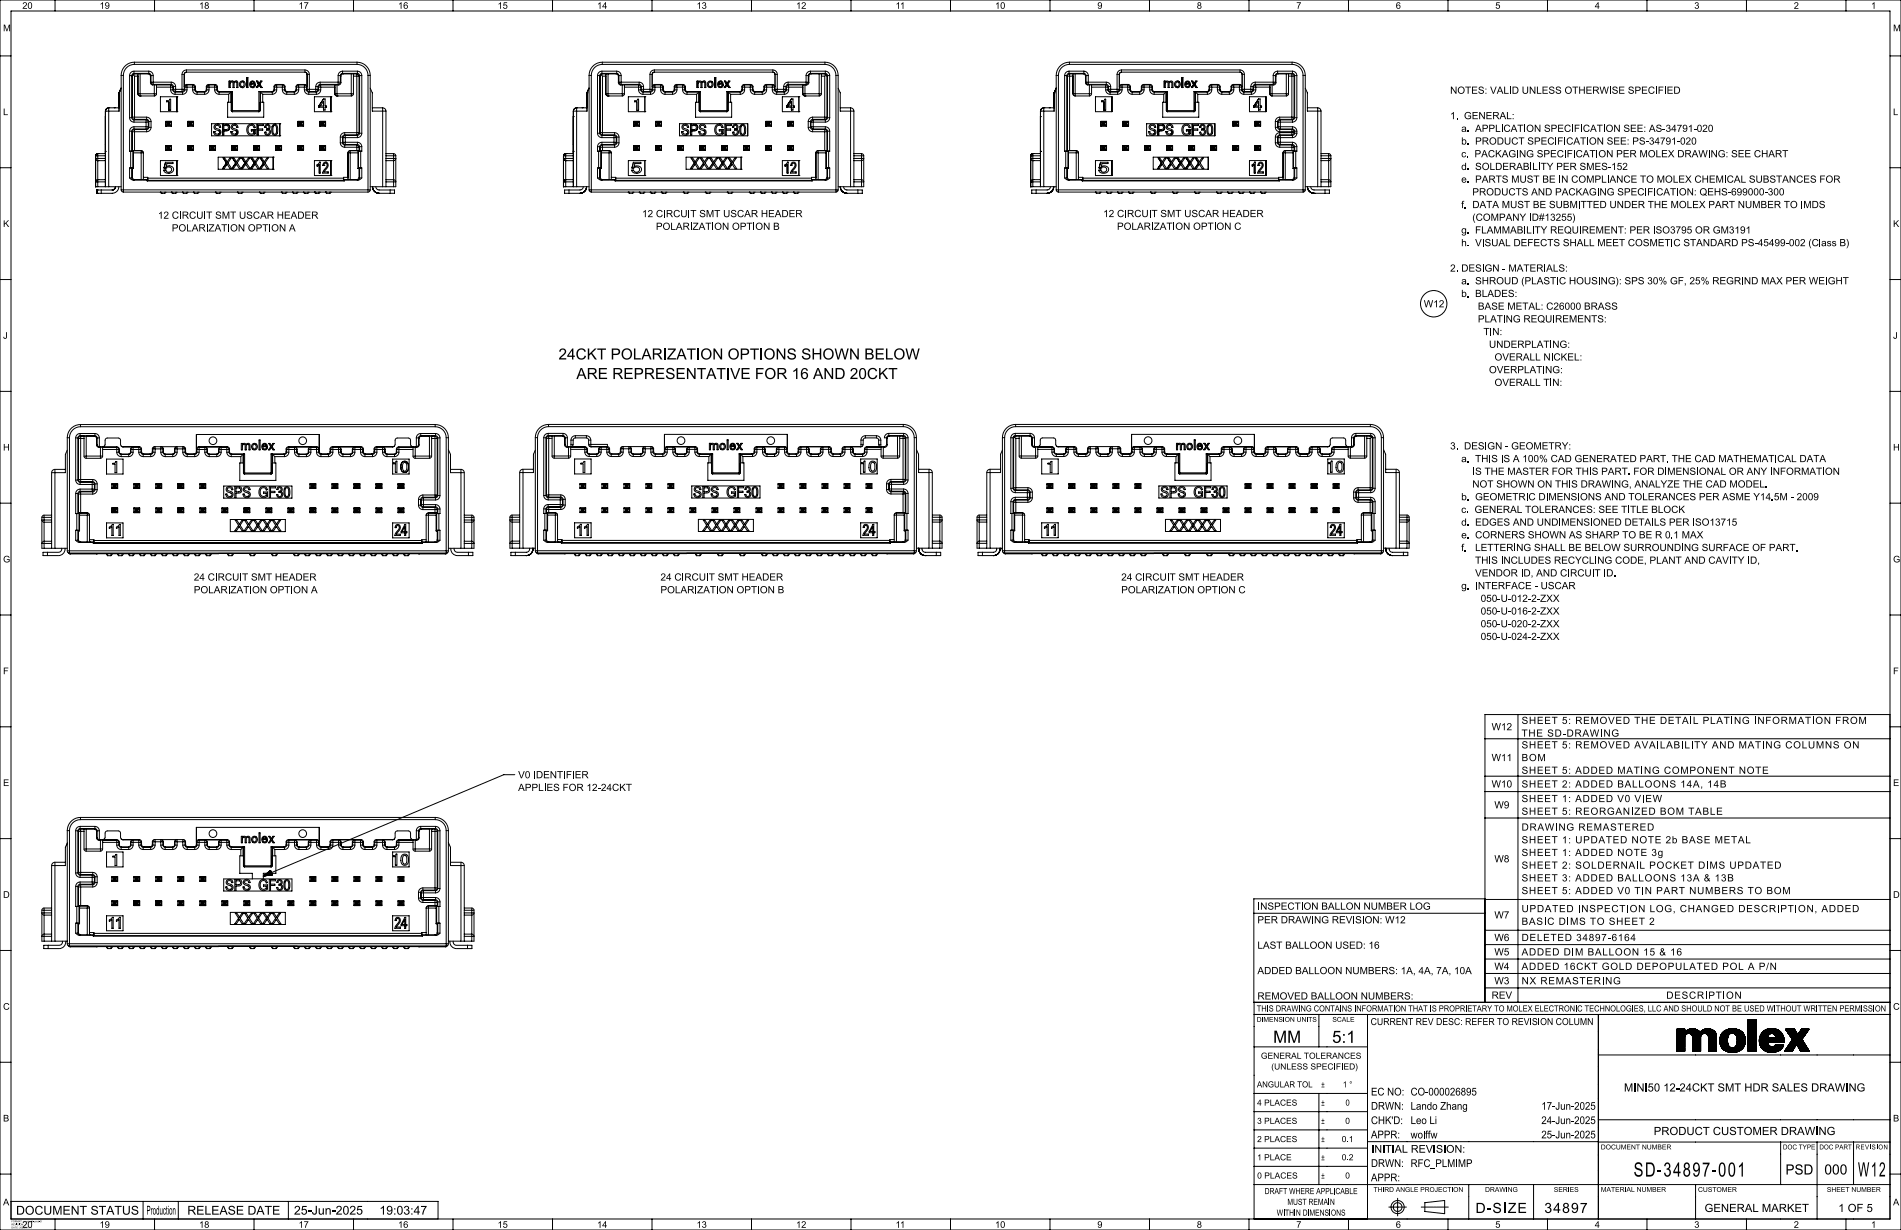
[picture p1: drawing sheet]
<svg xmlns="http://www.w3.org/2000/svg" width="864mm" height="559mm" viewBox="0 0 864 559" stroke-linecap="round" stroke-linejoin="round" font-family="sans-serif">
<defs><g id="words">
<text font-size="9.1" x="742" y="535">SD-34897-001</text>
<text font-size="9" x="844" y="534">W12</text>
<g font-size="7.7">
<text x="578" y="474">MM</text>
<text x="605" y="474">5:1</text>
</g>
<text font-size="7.1" x="262" y="172">ARE REPRESENTATIVE FOR 16 AND 20CKT</text>
<text font-size="7" x="254" y="163">24CKT POLARIZATION OPTIONS SHOWN BELOW</text>
<g font-size="6.5">
<text x="670" y="551">D-SIZE</text>
<text x="702" y="551">34897</text>
</g>
<g font-size="6.4">
<text x="811" y="534">PSD</text>
<text x="829" y="534">000</text>
</g>
<text font-size="5.7" x="7" y="552">DOCUMENT STATUS</text>
<g font-size="5.6">
<text x="67" y="552">Production</text>
<text x="85" y="552">RELEASE DATE</text>
<text x="134" y="552">25-Jun-2025</text>
<text x="172" y="552">19:03:47</text>
</g>
<g font-size="5.2">
<text x="738" y="496">MINI50 12-24CKT SMT HDR SALES DRAWING</text>
<text x="751" y="516">PRODUCT CUSTOMER DRAWING</text>
<text x="774" y="551">GENERAL MARKET</text>
</g>
<text font-size="5.1" x="835" y="551">1 OF 5</text>
<g font-size="4.9">
<text x="623" y="498">EC NO: CO-000026895</text>
<text x="623" y="504">DRWN: Lando Zhang</text>
<text x="700" y="504">17-Jun-2025</text>
<text x="623" y="511">CHK'D:</text>
<text x="641" y="511">Leo Li</text>
<text x="700" y="511">24-Jun-2025</text>
<text x="623" y="517">APPR:</text>
<text x="641" y="517">wolffw</text>
<text x="700" y="517">25-Jun-2025</text>
<text x="623" y="524">INITIAL REVISION:</text>
<text x="623" y="530">DRWN: RFC_PLMIMP</text>
<text x="623" y="537">APPR:</text>
</g>
<g font-size="4.6">
<text x="659" y="43">NOTES: VALID UNLESS OTHERWISE SPECIFIED</text>
<text x="664" y="60">a. APPLICATION SPECIFICATION SEE: AS-34791-020</text>
<text x="664" y="66">b. PRODUCT SPECIFICATION SEE: PS-34791-020</text>
<text x="664" y="71">c. PACKAGING SPECIFICATION PER MOLEX DRAWING: SEE CHART</text>
<text x="664" y="83">e. PARTS MUST BE IN COMPLIANCE TO MOLEX CHEMICAL SUBSTANCES FOR</text>
<text x="669" y="89">PRODUCTS AND PACKAGING SPECIFICATION: QEHS-699000-300</text>
<text x="664" y="95">f. DATA MUST BE SUBMITTED UNDER THE MOLEX PART NUMBER TO IMDS</text>
<text x="72" y="99">12 CIRCUIT SMT USCAR HEADER</text>
<text x="292" y="99">12 CIRCUIT SMT USCAR HEADER</text>
<text x="501" y="99">12 CIRCUIT SMT USCAR HEADER</text>
<text x="669" y="100">(COMPANY ID#13255)</text>
<text x="78" y="105">POLARIZATION OPTION A</text>
<text x="298" y="104">POLARIZATION OPTION B</text>
<text x="507" y="104">POLARIZATION OPTION C</text>
<text x="664" y="106">g. FLAMMABILITY REQUIREMENT: PER ISO3795 OR GM3191</text>
<text x="664" y="112">h. VISUAL DEFECTS SHALL MEET COSMETIC STANDARD PS-45499-002 (Class B)</text>
<text x="659" y="123">2. DESIGN - MATERIALS:</text>
<text x="664" y="129">a. SHROUD (PLASTIC HOUSING): SPS 30% GF, 25% REGRIND MAX PER WEIGHT</text>
<text x="671" y="141">BASE METAL: C26000 BRASS</text>
<text x="671" y="146">PLATING REQUIREMENTS:</text>
<text x="677" y="158">UNDERPLATING:</text>
<text x="679" y="164">OVERALL NICKEL:</text>
<text x="677" y="170">OVERPLATING:</text>
<text x="679" y="175">OVERALL TIN:</text>
<text x="659" y="204">3. DESIGN - GEOMETRY:</text>
<text x="664" y="210">a. THIS IS A 100% CAD GENERATED PART. THE CAD MATHEMATICAL DATA</text>
<text x="669" y="216">IS THE MASTER FOR THIS PART. FOR DIMENSIONAL OR ANY INFORMATION</text>
<text x="669" y="221">NOT SHOWN ON THIS DRAWING, ANALYZE THE CAD MODEL.</text>
<text x="664" y="227">b. GEOMETRIC DIMENSIONS AND TOLERANCES PER ASME Y14.5M - 2009</text>
<text x="664" y="233">c. GENERAL TOLERANCES: SEE TITLE BLOCK</text>
<text x="664" y="239">d. EDGES AND UNDIMENSIONED DETAILS PER ISO13715</text>
<text x="664" y="245">e. CORNERS SHOWN AS SHARP TO BE R 0.1 MAX</text>
<text x="664" y="250">f.</text>
<text x="670" y="250">LETTERING SHALL BE BELOW SURROUNDING SURFACE OF PART.</text>
<text x="670" y="256">THIS INCLUDES RECYCLING CODE, PLANT AND CAVITY ID,</text>
<text x="88" y="264">24 CIRCUIT SMT HEADER</text>
<text x="300" y="264">24 CIRCUIT SMT HEADER</text>
<text x="509" y="264">24 CIRCUIT SMT HEADER</text>
<text x="670" y="262">VENDOR ID, AND CIRCUIT ID.</text>
<text x="88" y="270">POLARIZATION OPTION A</text>
<text x="300" y="270">POLARIZATION OPTION B</text>
<text x="509" y="270">POLARIZATION OPTION C</text>
<text x="664" y="268">g. INTERFACE - USCAR</text>
<text x="691" y="329">SHEET 5: REMOVED THE DETAIL PLATING INFORMATION FROM</text>
<text x="691" y="335">THE SD-DRAWING</text>
<text x="691" y="340">SHEET 5: REMOVED AVAILABILITY AND MATING COLUMNS ON</text>
<text x="678" y="346">W11</text>
<text x="691" y="346">BOM</text>
<text x="691" y="352">SHEET 5: ADDED MATING COMPONENT NOTE</text>
<text x="691" y="358">SHEET 2: ADDED BALLOONS 14A, 14B</text>
<text x="691" y="364">SHEET 1: ADDED V0 VIEW</text>
<text x="691" y="370">SHEET 5: REORGANIZED BOM TABLE</text>
<text x="691" y="377">DRAWING REMASTERED</text>
<text x="691" y="383">SHEET 1: UPDATED NOTE 2b BASE METAL</text>
<text x="691" y="389">SHEET 1: ADDED NOTE 3g</text>
<text x="691" y="395">SHEET 2: SOLDERNAIL POCKET DIMS UPDATED</text>
<text x="691" y="400">SHEET 3: ADDED BALLOONS 13A &amp; 13B</text>
<text x="691" y="406">SHEET 5: ADDED V0 TIN PART NUMBERS TO BOM</text>
<text x="571" y="419">PER DRAWING REVISION: W12</text>
<text x="691" y="414">UPDATED INSPECTION LOG, CHANGED DESCRIPTION, ADDED</text>
<text x="691" y="420">BASIC DIMS TO SHEET 2</text>
<text x="691" y="428">DELETED 34897-6164</text>
<text x="691" y="434">ADDED DIM BALLOON 15 &amp; 16</text>
<text x="691" y="441">ADDED 16CKT GOLD DEPOPULATED POL A P/N</text>
<text x="691" y="447">NX REMASTERING</text>
<text x="757" y="454">DESCRIPTION</text>
</g>
<g font-size="4.5">
<text x="659" y="54">1. GENERAL:</text>
<text x="664" y="77">d. SOLDERABILITY PER SMES-152</text>
<text x="664" y="135">b. BLADES:</text>
<text x="647" y="140">W12</text>
<text x="674" y="152">TIN:</text>
<text x="673" y="273">050-U-012-2-ZXX</text>
<text x="673" y="279">050-U-016-2-ZXX</text>
<text x="673" y="285">050-U-020-2-ZXX</text>
<text x="673" y="291">050-U-024-2-ZXX</text>
<text x="678" y="332">W12</text>
<text x="235" y="354">V0 IDENTIFIER</text>
<text x="235" y="359">APPLIES FOR 12-24CKT</text>
<text x="678" y="358">W10</text>
<text x="679" y="367">W9</text>
<text x="679" y="392">W8</text>
<text x="571" y="413">INSPECTION BALLON NUMBER LOG</text>
<text x="679" y="417">W7</text>
<text x="571" y="431">LAST BALLOON USED: 16</text>
<text x="679" y="428">W6</text>
<text x="679" y="434">W5</text>
<text x="571" y="443">ADDED BALLOON NUMBERS: 1A, 4A, 7A, 10A</text>
<text x="679" y="441">W4</text>
<text x="679" y="447">W3</text>
<text x="571" y="454">REMOVED BALLOON NUMBERS:</text>
<text x="678" y="454">REV</text>
</g>
<text font-size="4.4" x="623" y="466">CURRENT REV DESC: REFER TO REVISION COLUMN</text>
<g font-size="4.2">
<text x="10" y="4">20</text>
<text x="45" y="4">19</text>
<text x="90" y="4">18</text>
<text x="136" y="4">17</text>
<text x="181" y="4">16</text>
<text x="226" y="4">15</text>
<text x="271" y="4">14</text>
<text x="316" y="4">13</text>
<text x="362" y="4">12</text>
<text x="407" y="4">11</text>
<text x="452" y="4">10</text>
<text x="498" y="4">9</text>
<text x="544" y="4">8</text>
<text x="589" y="4">7</text>
<text x="634" y="4">6</text>
<text x="679" y="4">5</text>
<text x="724" y="4">4</text>
<text x="770" y="4">3</text>
<text x="815" y="4">2</text>
<text x="850" y="4">1</text>
<text x="1" y="14">M</text>
<text x="860" y="14">M</text>
<text x="1" y="52">L</text>
<text x="860" y="52">L</text>
<text x="1" y="103">K</text>
<text x="860" y="103">K</text>
<text x="1" y="154">J</text>
<text x="860" y="154">J</text>
<text x="1" y="205">H</text>
<text x="860" y="205">H</text>
<text x="1" y="256">G</text>
<text x="860" y="256">G</text>
<text x="1" y="306">F</text>
<text x="860" y="306">F</text>
<text x="1" y="357">E</text>
<text x="860" y="357">E</text>
<text x="1" y="408">D</text>
<text x="860" y="408">D</text>
<text x="1" y="459">C</text>
<text x="860" y="459">C</text>
<text x="1" y="510">B</text>
<text x="860" y="510">B</text>
<text x="1" y="548">A</text>
<text x="860" y="548">A</text>
<text x="10" y="558">20</text>
<text x="45" y="558">19</text>
<text x="90" y="558">18</text>
<text x="136" y="558">17</text>
<text x="181" y="558">16</text>
<text x="226" y="558">15</text>
<text x="271" y="558">14</text>
<text x="316" y="558">13</text>
<text x="362" y="558">12</text>
<text x="407" y="558">11</text>
<text x="452" y="558">10</text>
<text x="498" y="558">9</text>
<text x="544" y="558">8</text>
<text x="589" y="558">7</text>
<text x="634" y="558">6</text>
<text x="679" y="558">5</text>
<text x="724" y="558">4</text>
<text x="770" y="558">3</text>
<text x="815" y="558">2</text>
<text x="850" y="558">1</text>
</g>
<g font-size="3.9">
<text x="571" y="460">THIS DRAWING CONTAINS INFORMATION THAT IS PROPRIETARY TO MOLEX ELECTRONIC TECHNOLOGIES, LLC AND SHOULD NOT BE USED WITHOUT WRITTEN PERMISSION</text>
<text x="573" y="481">GENERAL TOLERANCES</text>
<text x="578" y="486">(UNLESS SPECIFIED)</text>
<text x="571" y="494">ANGULAR TOL</text>
<text x="600" y="494">±</text>
<text x="610" y="494">1 °</text>
<text x="571" y="502">4 PLACES</text>
<text x="600" y="502">±</text>
<text x="611" y="502">0</text>
<text x="571" y="511">3 PLACES</text>
<text x="600" y="511">±</text>
<text x="611" y="511">0</text>
<text x="571" y="519">2 PLACES</text>
<text x="600" y="519">±</text>
<text x="610" y="519">0.1</text>
<text x="571" y="527">1 PLACE</text>
<text x="600" y="527">±</text>
<text x="610" y="527">0.2</text>
<text x="571" y="535">0 PLACES</text>
<text x="600" y="535">±</text>
<text x="611" y="535">0</text>
<text x="575" y="542">DRAFT WHERE APPLICABLE</text>
<text x="585" y="547">MUST REMAIN</text>
<text x="580" y="552">WITHIN DIMENSIONS</text>
</g>
<g font-size="3.1">
<text x="571" y="464">DIMENSION UNITS</text>
<text x="605" y="464">SCALE</text>
<text x="727" y="522">DOCUMENT NUMBER</text>
<text x="810" y="522">DOC TYPE</text>
<text x="827" y="522">DOC PART</text>
<text x="843" y="522">REVISION</text>
<text x="624" y="542">THIRD ANGLE PROJECTION</text>
<text x="675" y="542">DRAWING</text>
<text x="706" y="542">SERIES</text>
<text x="727" y="541">MATERIAL NUMBER</text>
<text x="771" y="542">CUSTOMER</text>
<text x="830" y="542">SHEET NUMBER</text>
</g>
<g font-size="1.1">
<text x="5" y="555">FORMAT: master-tb-prod-D</text>
<text x="5" y="557">REVISION: J</text>
<text x="5" y="558">DATE: 2020/01/14</text>
</g>
</g></defs>
<g fill="none" stroke="#000" stroke-width=".45">
<path d="M0 0h864v559h-864zM5 5h854v549h-854zM25 0v5M70 0v5M115 0v5M161 0v5M206 0v5M251 0v5M296 0v5M341 0v5M387 0v5M432 0v5"/>
<path d="M477 0v5M522 0v5M567 0v5M613 0v5M658 0v5M703 0v5M748 0v5M793 0v5M839 0v5M0 25h5M55 34h1M55 34v52"/>
<path d="M56 34v52M59 34h1M59 34v19M60 34v19M60 34v1M60 35v18M60 34l1 1M61 33l-1 1M61 32l-2 1v1M61 32v1M61 32h7M61 33h7"/>
<path d="M61 33v1M61 29a5 5 0 0 0-5 5M61 28a6 6 0 0 0-6 6M61 28v1M61 29h101M61 28h101M61 34h-1M61 34h2M61 35v18M63 34v1h-2M63 34v9M64 34h-1"/>
<path d="M64 34h3M64 34v9M67 34l1 1M68 33l1 1M68 32l1 1 1 1M68 32v1M68 33l-1 1M68 38l1 1M68 35v3M69 34h1M69 37l1 1M69 37h1"/>
<path d="M69 34v3M69 34l-1 1M69 37l-1 1M69 39h1M70 37v1M70 38h8M70 37h8M70 34v3M70 38l-1 1M70 39h1M70 39v4M71 39h7"/>
<path d="M71 40h7M71 39v4M78 39l1 1M78 39v1M78 40h1M78 40v1M78 38l1 1M78 37l1 1 1 1M78 37v1M78 38v1M79 40v1M79 39h1"/>
<path d="M79 39v2M79 39v1M80 39v2M83 34h1M83 34v7M84 34h.1M84 34v7M84 39v1M84 34v5M84 40h1M84 40v1M85 33l-1 1"/>
<path d="M85 32l-2 1v1M85 32v1M85 32h54M85 33h54M85 38l-1 1M85 38h3M85 38v1M85 39l-1 1M85 39v1M85 39h3M85 40h3M85 40v1"/>
<path d="M88 39l1 1M88 39v1M88 40h1M88 40v1M88 38l1 1M88 38v1M89 40v1M89 39v2M89 39v1M94 39v1M94 39v2M94 40h1"/>
<path d="M94 40v1M95 38l-1 1M95 38h3M95 38v1M95 39l-1 1M95 39v1M95 39h3M95 40h3M95 40v1M98 39l1 1M98 39v1M98 40h1"/>
<path d="M98 40v1M98 38l1 1M98 38v1M99 40v1M99 39v2M99 39v1M104 37h1h1h2v3l-1-3-1 1v2v-2l-1-1v1v2h-1zM105 37h.1M107 37h.1M109 39h.1M110 37h.1M110 40h.1"/>
<path d="M112 35h1v5h-1zM114 39h.1M114 37h1l1 1h-2v1h2a1.2 1.2 0 0 1-2 1 1.2 1.2 0 0 1-1-2zM114 37h1v1h-1zM115 37h.1M115 40h.1M117 37l1 1 1-1-1 1 1 2-1-1-2 1 1-2zM117 38h.1M124 39l1 1M124 39v2M125 40h1M125 40v1"/>
<path d="M125 38l-1 1M125 38h3M125 38l1 1M126 39l-1 1M126 39v1M126 39h2M126 40h2M126 40v1M128 39l1 1M128 39v1M128 40h1M128 40v1"/>
<path d="M128 38l1 1M128 38v1M129 40v1M129 39v1M129 39v2M134 39l1 1M134 39v2M135 40h1M135 40v1M135 38l-1 1M135 38h3M135 38l1 1"/>
<path d="M136 39l-1 1M136 39v1M136 39h2M136 40h2M136 40v1M138 39l1 1M138 39v1M138 40h1M138 40v1M138 33l1 1M138 38l1 1M138 38v1"/>
<path d="M139 33l1 1M139 32l1 1 1 1M139 32v1M139 40v1M139 34h1M139 39v1M139 34v5M140 34h1M140 34v7M141 34v7M143 39h1M143 39v2"/>
<path d="M144 39v2M144 39l1 1M145 40h1M145 40v1M145 38l-1 1M145 37l-1 1-1 1M145 37v1M145 38h9M145 37h9M145 38l1 1M146 39l-1 1M146 39v1"/>
<path d="M146 39h6M146 40v1M152 39v1h-6M152 39h.1M152 39v4M153 39h-1M153 39h1M153 39v4M154 37v1M154 37h1M154 34h1M154 34v3"/>
<path d="M154 38v1M155 37l-1 1M155 34v3M155 37v1M155 34v1M155 38l-1 1M155 35v3M156 33l-1 1M156 32v1M156 32l-2 1v1M156 32h6M156 33h6"/>
<path d="M156 33v1M156 34l-1 1M156 34h4M160 34h1M160 34v9M161 34h1M161 35h1M161 34v9M162 34l1 1M162 34v1M162 35h1M162 35v25"/>
<path d="M162 28a6 6 0 0 1 6 6M162 29a5 5 0 0 1 5 5M162 28v1M162 33l1 1M162 32v1M162 32l2 1v1M162 33v1M163 35v25M163 34h1M163 34v27M163 34v1M164 34v27"/>
<path d="M167 34h1M167 34v52M168 34v52M268 34h1M268 34v52M269 34v52M271 34h1M271 34v27M272 34v27M272 34l1 1M273 35v25M273 34v1"/>
<path d="M273 34l1 1M273 32l-1 1-1 1M273 33l-1 1M273 32v1M273 32h7M273 33h7M273 33l1 1M274 29a5 5 0 0 0-5 5M274 28a6 6 0 0 0-6 6M274 28v1M274 29h101M274 28h101"/>
<path d="M274 34h-1M274 34h1M274 35v25M275 34v1h-1M275 34h.1M275 34v9M276 34h-1M276 34h4M276 34v9M280 34l1 1M280 32l2 1v1M280 33l1 1"/>
<path d="M280 32v1M280 33v1M281 38l1 1M281 35v3M281 34h1M281 37l1 1M281 37h1M281 37v1M281 34v3M281 34v1M282 39h1M282 37v1"/>
<path d="M282 34v3M282 38h8M282 37h8M282 38v1M283 39h1M283 39v4M284 39h6M284 40h6M284 39v4M290 39l1 1M290 39v1M290 40h1"/>
<path d="M290 40v1M290 37l2 1v1M290 38l1 1M290 37v1M290 38v1M291 40v1M291 39h1M291 39v2M291 39v1M292 39v2M295 34h1M295 34v7"/>
<path d="M296 34h.1M296 34v7M297 40h1M297 40v1M297 32l-1 1-1 1M297 33l-1 1M297 32v1M297 32h54M297 33h54M297 38l-1 1 1 1M297 38h3M297 38l1 1"/>
<path d="M298 39l-1 1M298 39v1M298 39h2M298 40h2M298 40v1M300 39l1 1M300 39v1M300 40h1M300 40v1M300 38l1 1M300 38v1M301 40v1"/>
<path d="M301 39v2M301 39v1M306 39v2M306 39l1 1M307 40h1M307 40v1M307 38l-1 1M307 38h3M307 38l1 1M308 39l-1 1M308 39v1M308 39h2"/>
<path d="M308 40h2M308 40v1M310 39l1 1M310 40h1M310 39v1M310 40v1M310 38l1 1M310 38v1M311 40v1M311 39v2M311 39v1M317 37h1h1h1l1 3h-1v-3l-1 1v2h-1v-2v-1l-1 1v2z"/>
<path d="M320 37h.1M325 35v5zM326 39h.1M326 37h2v1h1h-2v1h1a1.2 1.2 0 0 1-1 1 1.2 1.2 0 0 1-1-2zM327 37h1v1h-1zM327 37h.1M329 37l1 1 2-1-1 1 1 2-2-1-1 1 1-2zM337 39v2M337 39v1M337 40h1M337 40v1M338 38l-1 1"/>
<path d="M338 38h3M338 38v1M338 39l-1 1M338 39v1M338 39h3M338 40h3M338 40v1M341 39l1 1M341 40h1M341 39v1M341 40v1M341 38l1 1"/>
<path d="M341 38v1M342 40v1M342 39v2M342 39v1M347 39v1M347 39v2M347 40h1M347 40v1M348 38l-1 1M348 38h3M348 38v1M348 39l-1 1"/>
<path d="M348 39v1M348 39h3M348 40h3M348 40v1M351 39l1 1M351 39v1M351 40h1M351 40v1M351 38l1 1M351 33l1 1M351 38v1M351 32l2 1v1"/>
<path d="M351 32v1M352 40v1M352 34h.1M352 39v1M352 34v5M352 34h1M352 34v7M353 34v7M356 39h1M356 39v2M357 39v2M357 39v1"/>
<path d="M357 40h1M357 40v1M358 37l-2 1v1M358 38l-1 1M358 37v1M358 38v1M358 38h8M358 37h8M358 39l-1 1M358 39v1M358 39h7M358 40v1"/>
<path d="M365 39v1h-7M365 39h.1M365 39v4M366 39h-1M366 39h.1M366 39v4M366 37v1M366 37h1M366 34h1M366 34v3M366 38v1M367 37l-1 1"/>
<path d="M367 37v1M367 34v3M367 34v1M367 38l-1 1M367 35v3M368 32l-1 1-1 1M368 33l-1 1M368 32v1M368 32h7M368 33h7M368 33v1M368 34l-1 1"/>
<path d="M368 34h4M372 34h1M372 34v9M373 34h2M373 35h2M373 34v9M375 35v18M375 34h.1M375 29a5 5 0 0 1 5 5M375 28a6 6 0 0 1 6 6M375 28v1M375 32l2 1v1"/>
<path d="M375 33l1 1M375 32v1M375 33v1M375 34l1 1M375 34v1M376 35v18M376 34h1M376 34v19M376 34v1M377 34v19M380 34h1M380 34v52"/>
<path d="M381 34v52M480 34h1M480 34v52M481 34v52M484 34h1M484 34v35M485 34v35M485 34v1M485 35h1M485 35v33M486 32v1M486 32l-2 1v1"/>
<path d="M486 33l-1 1M486 32h6M486 33h6M486 33v1M486 28a6 6 0 0 0-6 6M486 28v1M486 28h101M486 29a5 5 0 0 0-5 5M486 29h101M486 35v33h-1M486 34v1M486 34l-1 1"/>
<path d="M486 34h1M487 34v1h-1M487 34v9M488 34h-1M488 34h4M488 34v9M492 34l1 1M492 32v1M492 32l2 1v1M492 33l1 1M492 33v1M493 38l1 1"/>
<path d="M493 35v3M493 34h1M493 37l1 1M493 37h1M493 37v1M493 34v3M493 34v1M494 39h1M494 37v1M494 38h9M494 37h9M494 34v3"/>
<path d="M494 38v1M495 39h1M495 39v4M496 39h6M496 39v4M496 40h6M502 39v1M502 40h1M502 39l1 1M502 40v1M503 37l1 1 1 1M503 38l1 1"/>
<path d="M503 37v1M503 38l-1 1M503 40v1M504 39h1M504 39v2M504 39l-1 1M505 39v2M507 34h1M507 34v7M508 34v7M508 34h1M509 34v5"/>
<path d="M509 39v1M509 40h1M509 40v1M509 32h-1l-1 2M509 33l-1 1M509 32v1M509 32h54M509 33h54M510 38l-1 1M510 33l-1 1M510 38h3M510 38v1"/>
<path d="M510 39v1M510 39l-1 1M510 39h2M510 40h2M510 40v1M512 39v1M512 40h1M512 39l1 1M512 40v1M513 38l1 1M513 38l-1 1M513 40v1"/>
<path d="M514 39l-1 1M514 39v2M519 39v2M519 39v1M519 40h1M519 40v1M520 38l-1 1M520 38h3M520 38v1M520 39v1M520 39l-1 1M520 39h2"/>
<path d="M520 40h2M520 40v1M522 40h1M522 39v1M522 39l1 1M522 40v1M523 38l1 1M523 38l-1 1M523 40v1M524 39v2M524 39l-1 1M529 37h1h1h2v3h-1v-3l-1 1v2v-2l-1-1-1 1v2z"/>
<path d="M534 39h.1M535 37h.1M535 40h.1M537 35v5zM539 37h1l1 1h-2v1h2a1.2 1.2 0 0 1-2 1 1.2 1.2 0 0 1-1-2zM539 37h1v1h-1zM541 37l2 1 1-1-1 1 1 2-1-1-2 1 1-2zM549 39v2M549 39v1M549 40h1M549 40v1M550 38l-1 1"/>
<path d="M550 38h3M550 38v1M550 39v1M550 39l-1 1M550 39h3M550 40h3M550 40v1M553 40h1M553 39v1M553 39l1 1M553 40v1M553 38l1 1"/>
<path d="M553 38v1M554 40v1M554 39v2M554 39v1M559 39v1M559 39v2M559 40h1M559 40v1M560 38l-1 1M560 38h3M560 38v1M560 39v1"/>
<path d="M560 39l-1 1M560 39h3M560 40h3M560 40v1M563 39v1M563 40h1M563 39l1 1M563 40v1M563 38l1 1M563 33l1 1M563 38v1M563 32h1l1 2"/>
<path d="M563 32v1M564 40v1M564 34h.1M564 39v1M564 34v5M564 34h1M564 34v7M565 34v7M568 39h1M568 39v2M569 39v2M569 39v1"/>
<path d="M569 40h1M569 40v1M570 37l-1 1-1 1M570 38l-1 1M570 37v1M570 38h8M570 37h8M570 38v1M570 39v1M570 39l-1 1M570 39h7M570 40v1"/>
<path d="M577 39v1h-7M577 39v4M578 39h-1M578 39h1M578 39v4M578 37v1M578 37h1M578 34h1M578 34v3M578 38l1 1M579 37l-1 1M579 34v3"/>
<path d="M579 37l1 1M579 34l1 1M580 38l-1 1M580 35v3M580 33l-1 1M580 32v1M580 32l-1 1-1 1M580 32h7M580 33h7M580 33l1 1M581 34l-1 1M581 34h3"/>
<path d="M584 34h1M584 34v9M585 34h2M585 34v9M585 35h2M587 34v1M587 35h1M587 34l1 1M587 35v18M587 28a6 6 0 0 1 6 6M587 29a5 5 0 0 1 5 5M587 28v1"/>
<path d="M587 33l1 1M587 32v1M587 32l2 1v1M587 33v1M588 35v18M588 34h1M588 34v19M588 34v1M589 34v19M592 34h1M592 34v52M593 34v52"/>
<path d="M859 25h5M48 53h.1M48 50h1M48 50h.1M48 50v35M49 49h-1v1M49 49v1M49 49h5v1M49 49h.1M49 50h5M49 50v35M52 49h.1"/>
<path d="M54 42v8M54 42h.1M55 40l-1 2M59 53l1 2h1M59 60h1M59 53h1M59 60v9M60 53l1 1M60 60v9M60 60h.1M60 60h1M60 53h1"/>
<path d="M60 53h.1M60 60v8M61 58h-2v2M61 59l-1 1M61 58v1M61 54v1M61 55h5M61 58h5M61 59h5M61 54h5M61 59h.1M61 60v8h-1"/>
<path d="M61 59v1M61 53v1M61 59h6M61 54h6M61 60h6M61 53h6M61 54h.1M63 43h1M63 43l1 1M63 43h.1M64 44h.1M64 44h6"/>
<path d="M64 43v1M64 43h6M66 58v1M66 54v1M66 55h1M66 58h1M66 54l1 1M66 55v3M66 59h1M67 54l1 1M67 53l1 1 1 1M67 59v1"/>
<path d="M67 53v1M67 54h-1M67 58l-1 1M67 55v3M67 58h1M68 58l-1 1M68 58h1M68 55h1M68 55h-1M68 55v3M69 58l-1 1-1 1M69 55v3"/>
<path d="M70 43v1M70 43h1M71 43l-1 1M75 57h3M75 55h3v2h-3M75 55v2M75 57h.1M75 55h.1M75 57h1M75 55h1M76 55h-1M76 57h2"/>
<path d="M76 55h2M76 55v1M76 57h-1M76 46l2-1v5h-1v-4zM76 56h.1M76 57h.1M76 56v1M76 57h1M76 56h1M77 56v1M77 56h.1M77 57h.1"/>
<path d="M77 57h1M78 41v1l2 1M78 41h1M78 55l-1 1M78 57h.1M78 55h.1M78 55v2M79 41l1 1M79 41h1M79 41h.1M80 42v1M80 42h3"/>
<path d="M80 43h3M80 41v1M80 41h3M80 42h.1M80 44h.1M80 51h.1M80 44v7M80 44h-7v7h7M83 41v1M83 41h1M83 42h.1M83 42v1"/>
<path d="M84 41l-1 1M84 41h.1M84 41h1M85 41v1l-2 1M85 57h3M85 55h3v2h-3M85 55v2M85 57h.1M85 55h.1M85 55h1M85 57h1M86 55h-1"/>
<path d="M86 57h2M86 55h2M86 55v1M86 57h-1M86 56h.1M86 57h.1M86 56v1M86 57h1M86 56h1M87 56v1M87 56h.1M87 57h.1"/>
<path d="M87 57h1M88 41v1l2 1M88 41h1M88 55l-1 1M88 57h.1M88 55h.1M88 55v2M89 41l1 1M89 41h.1M90 42v1M90 42h3M90 43h3"/>
<path d="M90 42h.1M93 42h.1M93 42v1M94 41l-1 1M94 41h.1M94 41h1M95 41v1l-2 1M97 60h.1M98 41v1l2 1M98 41h1M98 60v1h1M98 60h-1"/>
<path d="M98 60h.1M99 41l1 1M99 56h.1M99 41h.1M99 59l1 1-1 1M99 59h.1M100 43h4M100 42v1M100 42h5M100 58a1 1 0 0 0 0-2 1 1 0 0 0-2 0 1.6 1.6 0 0 0-1 2 1.6 1.6 0 0 0 2 1M100 58a.9 .9 0 0 0-1-1 .9 .9 0 0 0-1 1 1.7 1.7 0 0 1 2 2 1.7 1.7 0 0 1-1 2 1.7 1.7 0 0 1-2-2M100 58h.1"/>
<path d="M100 42h6M100 42h.1M101 56h1a1.7 1.7 0 0 1 2 2 1.7 1.7 0 0 1-2 1v2h-1zM101 56h.1M102 57a1.2 1.2 0 0 1 1 0 1.2 1.2 0 0 1 1 2h-2zM103 56h.1M104 46h1M104 46h-1v7h17v-7h-1M104 43v3M105 60h.1M105 42l-1 1M105 46v4"/>
<path d="M105 42v4M105 50l1 1M105 50h.1M105 50h1M105 42h.1M105 42v8M105 60l1 1h1M106 51h12M106 42h-1M106 50v1M106 50h12M106 42v8"/>
<path d="M107 56h.1M107 59l1 1-1 1M107 59h.1M108 58a1 1 0 0 0 0-2 1 1 0 0 0-2 0 1.6 1.6 0 0 0-1 2 1.6 1.6 0 0 0 2 1M108 58a1.1 1.1 0 0 0-2-1 .9 .9 0 0 0 0 1 1.7 1.7 0 0 1 2 2 1.7 1.7 0 0 1-1 2 1.7 1.7 0 0 1-2-2M108 58h.1M114 56h.1M114 59h1v1M114 59h.1M115 58a1.2 1.2 0 0 0 0-2 1.2 1.2 0 0 0-1 0 2.5 2.5 0 0 0-2 4 2.5 2.5 0 0 0 4 1v-2M115 58v-1a1.8 1.8 0 0 0-2 2 1.8 1.8 0 0 0 2 1M115 58h.1"/>
<path d="M116 59h-2M116 59h.1M117 56h3v1h-3v2h2h-2v2zM118 42h.1M118 50v1M118 50h.1M118 42h5M118 42v8M118 42l1 1M118 42h6M118 42v4M118 46v1"/>
<path d="M119 46h-1M119 43h5M119 43v3M120 58a1.3 1.3 0 0 1 2-1 1.3 1.3 0 0 1 0 2 1.4 1.4 0 0 1 0 2 1.4 1.4 0 0 1-2-1M120 58h1M120 58h.1M121 58a.8 .8 0 0 1 1-1 .8 .8 0 0 1 0 1 .8 .8 0 0 1-1 1M121 58h.1M121 59a.9 .9 0 0 1 1 1 .9 .9 0 0 1 0 1 .9 .9 0 0 1-1-1M121 59h.1M121 56h.1M123 42h1"/>
<path d="M124 58h.1M124 42v1M124 57a1.6 1.6 0 0 1 2 0 1.6 1.6 0 0 1 0 2 1.5 1.5 0 0 1 0 2 1.5 1.5 0 0 1-2 0l-1-3zM124 41l-1 1M124 41h1M124 57a2.2 2.2 0 0 1 0 4v-2zM125 41l-1 1M125 41h1M125 56h.1M126 41l-1 1-1 1M127 56h.1M127 56h-31v6h31"/>
<path d="M127 56v6M128 41l1 1 1 1M128 41h1M129 41l1 1M129 41h.1M130 42v1M130 42h4M130 43h4M130 42h3M130 42h.1M133 42h1M134 42v1"/>
<path d="M134 41l-1 1M134 41h1M135 41l-1 1M135 41h1M135 55h3v2h-3zM135 57h.1M135 55h.1M135 55h1M135 57h1M136 55h-1M136 57h2M136 55h2"/>
<path d="M136 55v1M136 57h-1M136 41l-1 1-1 1M136 56h.1M136 57h.1M136 56v1M136 57h1M136 56h1M137 56v1M137 56h.1M137 57h.1M137 57h1"/>
<path d="M138 55l-1 1M138 57h.1M138 55h.1M138 55v2M138 57h-3M138 41l1 1 1 1M138 41h1M139 41l1 1M140 41h1M140 41l1 1M140 41h-1M140 42v1"/>
<path d="M140 42h4M140 43h4M141 41v1M141 42h2M141 41h2M141 42h-1M143 41v1M143 41h1M143 42h1M144 42v1M144 41l-1 1M144 41h1"/>
<path d="M145 41l-1 1M145 41h1M145 48h.1M145 55h3v2h-3zM145 57h.1M145 55h.1M145 57h1M145 55h1M146 55h-1M146 57h2M146 55h2M146 55v1"/>
<path d="M146 57h-1M146 41l-1 1-1 1M146 56h.1M146 57h.1M146 56v1M146 57h1M146 56h1M147 56v1M147 56h.1M147 45h1v3v1v1h-1v-1h-2zM147 46v2h-1zM147 57h.1"/>
<path d="M147 57h1M148 55l-1 1M148 57h.1M148 55h.1M148 55v2M148 57h-3M150 44h.1M150 51h.1M150 44h-7v7h7M150 44v7M152 43h1M152 43l1 1"/>
<path d="M152 43h.1M153 43v1M153 44h.1M153 44h7M153 43h7M160 43v1M160 43h1M161 43l-1 1M168 40l1 2v8h5M169 49h5M174 49v1M174 50h1"/>
<path d="M174 49h1v1M174 50v35M175 50v35M260 53h.1M260 50v35M260 50h.1M260 50h2M262 49h-1l-1 1M262 49v1M262 49h5v1M262 49h.1M262 50h5"/>
<path d="M262 50v35M264 49h.1M267 42v8M267 42h.1M268 40l-1 2M275 43h1M275 43l1 1M275 43h.1M276 43v1M276 44h.1M276 44h7M276 43h7"/>
<path d="M283 43v1M283 43h1M284 43l-1 1M288 57h2M288 55h2v2h-2zM288 55v2M288 57h.1M288 55h.1M288 55h2M288 55l1 1M288 46l2-1v5h-1v-4zM289 56h.1"/>
<path d="M289 57h-1M289 56v1M289 57h.1M289 57h1M289 56h1M289 56l1 1M290 57h.1M290 56h-1M290 56h.1M290 56v1M290 41v1l2 1M290 41h1"/>
<path d="M290 55v1M290 55h.1M291 41l1 1M291 41h1M291 41h.1M292 42v1M292 42h4M292 43h4M292 41v1M292 42h.1M292 42h3M292 41h3"/>
<path d="M293 44h.1M293 51h.1M293 44h-8v7h8M293 44v7M295 41v1M295 41h1M295 42h1M296 42v1M296 41l-1 1M296 41h1M297 41l-1 1M297 41h1"/>
<path d="M298 41l-1 1-1 1M298 57h2M298 55h2v2h-2zM298 55v2M298 57h.1M298 55h.1M298 55h2M298 55l1 1M299 56h.1M299 57h-1M299 56v1M299 57h.1"/>
<path d="M299 57h1M299 56h1M299 56l1 1M300 57h.1M300 56h-1M300 56h.1M300 56v1M300 41v1l2 1M300 41h1M300 55v1M300 55h.1M301 41l1 1"/>
<path d="M301 41h.1M302 42v1M302 42h4M302 43h4M302 42h3M302 42h.1M305 42h1M306 42v1M306 41l-1 1M306 41h1M307 41l-1 1M307 41h1"/>
<path d="M308 41l-1 1-1 1M309 56h31v6h-31zM310 41v1l2 1M310 41h1M310 60h.1M311 41l1 1M311 56h.1M311 41h.1M312 42v1M312 42h5M312 43h4M312 58a.9 .9 0 0 0-1-1 .9 .9 0 0 0 0 1 1.7 1.7 0 0 1 2 2 1.7 1.7 0 0 1-2 2 1.7 1.7 0 0 1-1-2"/>
<path d="M312 58a1 1 0 0 0 0-2 1 1 0 0 0-1 0 1.6 1.6 0 0 0-1 2 1.6 1.6 0 0 0 2 1 1.1 1.1 0 0 1-1 2 1.1 1.1 0 0 1-1-1M312 58h.1M312 42h6M312 42h.1M314 56h1a1.7 1.7 0 0 1 2 2 1.7 1.7 0 0 1-3 1v2zM314 56h.1M314 57a1.2 1.2 0 0 1 2 0 1.2 1.2 0 0 1 0 2h-2zM315 56h.1M316 46h1M316 46v7h16v-7M316 43v3M317 60l2 1h1"/>
<path d="M317 60h.1M317 42l-1 1M317 46l1 1M317 42v4M318 50v1M318 50h.1M318 42h-1M318 42v8M318 51h12M318 42h.1M318 50h12M320 59v1v1"/>
<path d="M320 59a1.6 1.6 0 0 1-2 0 1.6 1.6 0 0 1 1-3 1.6 1.6 0 0 1 2 1l-1 1a1.1 1.1 0 0 0-1-1 1.1 1.1 0 0 0-1 1h1a1.7 1.7 0 0 1 2 2 1.7 1.7 0 0 1-2 2 1.7 1.7 0 0 1-2-2M320 59h.1M325 57a1.6 1.6 0 0 1 2-1 1.6 1.6 0 0 1 1 2 1.9 1.9 0 0 0-2 0 1.9 1.9 0 0 0-1 2 1.9 1.9 0 0 0 3 0v-1h-1h2a2.1 2.1 0 0 1-3 3 2.1 2.1 0 0 1-1-4zM327 56h.1M329 56h3v1h-2v2h2h-2v2h-1zM330 42h1M330 50v1M330 50h1M330 42h6M330 42v8M331 50l-1 1M331 50h.1"/>
<path d="M331 42h.1M331 42v8M331 42l1 1M331 42h5M331 42v4M331 46v4M332 46h-1M332 43h4M332 43v3M333 58a1.3 1.3 0 0 1 2-1 1.3 1.3 0 0 1 0 2 1.4 1.4 0 0 1 0 2 1.4 1.4 0 0 1-2-1M333 58a.8 .8 0 0 1 1-1 .8 .8 0 0 1 1 1 .8 .8 0 0 1-1 1M333 58h.1"/>
<path d="M334 59a.9 .9 0 0 1 1 1 .9 .9 0 0 1-1 1 .9 .9 0 0 1-1-1M334 59h.1M334 56h.1M336 42h.1M336 58h.1M336 42v1M337 57a1.6 1.6 0 0 1 2 0 1.6 1.6 0 0 1 0 2 1.5 1.5 0 0 1-1 2 1.5 1.5 0 0 1-2 0v-3zM337 41l-1 1M337 41h.1M337 57a2.2 2.2 0 0 1 0 4v-2zM337 41h1M337 56h.1"/>
<path d="M338 41v1l-2 1M341 41v1l2 1M341 41h1M342 41l1 1M342 41h.1M343 42v1M343 42h3M343 43h3M343 42h.1M346 42h.1M346 42v1M347 41l-1 1"/>
<path d="M347 41h.1M347 41h1M348 57h2M348 55h2v2h-2zM348 55v2M348 57h.1M348 55h.1M348 55h2M348 55l1 1M348 41v1l-2 1M349 56h.1M349 57h-1"/>
<path d="M349 56v1M349 57h.1M349 57h1M349 56h1M349 56l1 1M350 57h.1M350 56h-1M350 56h.1M350 56v1M350 55v1M350 55h.1M351 41v1l2 1"/>
<path d="M351 41h1M352 41l1 1M352 41h1M352 41h.1M353 42v1M353 42h3M353 43h3M353 41v1M353 42h.1M353 41h3M356 41v1M356 41h1"/>
<path d="M356 42h.1M356 42v1M357 41l-1 1M357 41h.1M357 41h1M358 57h2M358 55h2v2h-2zM358 55v2M358 57h.1M358 55h.1M358 55h2M358 55l1 1"/>
<path d="M358 41l-1 1-1 1M359 56h.1M359 57h-1M359 56v1M359 57h.1M359 57h1M359 56h1M359 56l1 1M360 46v2h-2zM360 45v3h1v1h-1v1v-1h-3zM360 57h.1M360 56h-1"/>
<path d="M360 56h.1M360 56v1M360 55v1M360 55h.1M363 44h.1M363 51h.1M363 44h-8v7h8M363 44v7M365 43l1 1M365 43h1M365 43h.1M366 43v1"/>
<path d="M366 44h.1M366 44h6M366 43h6M367 58l1 1 1 1M367 58h1M367 55h1M367 55v3M368 58l1 1M368 55h.1M368 55v3M368 58h1M368 55h1"/>
<path d="M368 58h.1M369 54l-1 1M369 53l-1 1-1 1M369 53v1M369 59v1M369 59h6M369 54h6M369 60h6M369 53h6M369 54h.1M369 58v1M369 54v1"/>
<path d="M369 59h.1M369 55h6M369 58h6M369 55v3M372 43v1M372 43h1M373 43l-1 1M375 60h1M375 60v8h1M375 53v1M375 53h1M375 59l1 1"/>
<path d="M375 59v1M375 54h.1M375 58h1l1 2M375 58v1M375 54v1M375 59h.1M376 53l-1 1M376 53h.1M376 60v8M376 60h1M376 53h1M376 60v9"/>
<path d="M376 60h.1M377 53v2h-2M377 60v9M381 40l1 2v8h4M382 49h4M386 49v1M386 50h2M386 49h1l1 1M386 50v35M388 50v35M473 53h.1M473 50h1"/>
<path d="M473 50h.1M473 50v35M474 49h-1v1M474 49v1M474 49h5v1M474 49h.1M474 50v35M474 50h5M477 49h.1M479 42h.1M479 42v8M480 40l-1 2"/>
<path d="M480 40h.1M487 43l1 1M487 43h1M488 43v1M488 44h7M488 43h7M495 43v1M495 43h1M496 43l-1 1M498 44h7v7h-7zM500 57h3M500 55h3v2h-3z"/>
<path d="M500 55v2M500 55h.1M500 57h.1M500 55l1 1M500 57h2M500 55h2M501 46l1-1v5v-4zM501 56h.1M501 57h-1M501 56v1M501 57h.1M501 57h1"/>
<path d="M501 56h1M502 56v1M502 56h.1M502 57h.1M502 41l1 1 1 1M502 41h1M502 55v1M502 55h1M503 55h-1M503 55h.1M503 41l1 1M504 41l1 1"/>
<path d="M504 41h1M504 41h-1M504 42v1M504 42h4M504 43h4M505 41v1M505 42h-1M505 42h2M505 41h2M507 41v1M507 41h1M507 42h1"/>
<path d="M508 42v1M508 41l-1 1M508 41h1M509 41h1M509 41l-1 1M510 41l-1 1-1 1M510 55h3v2h-3zM510 57h3M510 55h.1M510 57h.1M510 55v2M510 55l1 1"/>
<path d="M510 57h2M510 55h2M511 56h.1M511 57h-1M511 56v1M511 57h.1M511 57h1M511 56h1M512 56v1M512 56h.1M512 57h.1M512 41l1 1 1 1"/>
<path d="M512 41h1M512 55v1M512 55h1M513 55h-1M513 55h.1M513 41l1 1M514 41l1 1M514 41h-1M514 42v1M514 42h4M514 43h4M515 42h-1"/>
<path d="M515 42h3M518 42h.1M518 42v1M519 41l-1 1M519 41h.1M519 41h1M520 41l-1 1-1 1M521 56h31v6h-31zM522 60l1 1h1M522 60h.1M522 41l1 1 1 1M522 41h1"/>
<path d="M523 41l1 1M524 41l1 1M524 41h-1M524 59l1 1-1 1M524 59a1.6 1.6 0 0 1-2 0 1.6 1.6 0 0 1 1-3 1.6 1.6 0 0 1 2 1v1a1.1 1.1 0 0 0-1-1 1.1 1.1 0 0 0-1 1 1.7 1.7 0 0 1 2 2 1.7 1.7 0 0 1-1 2 1.7 1.7 0 0 1-2-2M524 59h.1M524 42v1M524 42h6M524 43h5M525 42h-1M525 42h5M526 56h1a1.7 1.7 0 0 1 2 2 1.7 1.7 0 0 1-3 1v2z"/>
<path d="M526 57a1.2 1.2 0 0 1 2 0 1.2 1.2 0 0 1 0 2h-2zM529 46h1M529 46h-1v7h17v-7h-1M529 43v3M530 42l-1 1M530 46v1M530 42v4M530 50v1M530 50h.1M530 42h.1M530 42v8M530 60h.1"/>
<path d="M530 57a1.4 1.4 0 0 1 2-1 1.4 1.4 0 0 1 1 2 1.1 1.1 0 0 0-2-1 1.1 1.1 0 0 0-1 1h1a1.7 1.7 0 0 1 2 2 1.7 1.7 0 0 1-2 2 1.7 1.7 0 0 1-1-2 1.1 1.1 0 0 0 1 1 1.1 1.1 0 0 0 1 0 1.1 1.1 0 0 0 0-2 1.6 1.6 0 0 1-2 0 1.6 1.6 0 0 1 0-2zM530 51h12M530 50h12M531 56h.1M537 57a1.6 1.6 0 0 1 2-1 1.6 1.6 0 0 1 1 2 1.9 1.9 0 0 0-2 0 1.9 1.9 0 0 0 0 2 1.9 1.9 0 0 0 2 0v-1h-1h2a2.1 2.1 0 0 1-3 3 2.1 2.1 0 0 1-1-4zM541 59h.1M542 56h2v1h-2v2h2h-2v2zM542 42h1M542 50v1M542 50h1M542 42h6M542 42v8"/>
<path d="M543 50l-1 1M543 50h.1M543 42h.1M543 42v8M543 42l1 1M543 42h5M543 42v4M543 46v4M544 46h-1M544 43h4M544 43v3M545 57a1.2 1.2 0 0 1 2 0 1.2 1.2 0 0 1 0 2 1.3 1.3 0 0 1 0 2 1.3 1.3 0 0 1-2-1 1.1 1.1 0 0 0 2 1 .9 .9 0 0 0 0-1 .9 .9 0 0 0-1-1 .8 .8 0 0 0 1-1 .8 .8 0 0 0-1-1 .8 .8 0 0 0 0 1h-1z"/>
<path d="M548 42h.1M548 42v1M549 57a1.6 1.6 0 0 1 2 0 1.6 1.6 0 0 1 0 2 1.5 1.5 0 0 1 0 2 1.5 1.5 0 0 1-3 0v-3zM549 41l-1 1M549 41h.1M549 57a2.2 2.2 0 0 1 0 4v-2zM549 41h1M550 41v1l-2 1M553 41v1l2 1M553 41h1M554 41l1 1M554 41h.1"/>
<path d="M555 42v1M555 42h3M555 43h3M555 42h.1M558 42h.1M558 42v1M559 41l-1 1M559 41h.1M559 41h1M560 55h3v2h-3zM560 57h3M560 55v2"/>
<path d="M560 57h.1M560 55h.1M560 55l1 1M560 57h2M560 55h2M560 41v1l-2 1M561 56h.1M561 57h-1M561 56v1M561 57h.1M561 57h1M561 56h1"/>
<path d="M562 56v1M562 56h.1M562 57h.1M562 55v1M562 55h1M563 55h-1M563 55h.1M563 41l1 1 1 1M563 41h1M564 41l1 1M564 41h1M564 41h.1"/>
<path d="M565 42v1M565 42h3M565 43h3M565 41v1M565 41h3M565 42h.1M568 44h7v7h-7zM568 41v1M568 41h1M568 42h.1M568 42v1M569 41l-1 1"/>
<path d="M569 41h.1M569 41h1M570 48h.1M570 57h3M570 55h3v2h-3zM570 55v2M570 55h.1M570 57h.1M570 55l1 1M570 57h2M570 55h2M570 41v1l-2 1"/>
<path d="M571 56h.1M571 57h-1M571 56v1M571 57h.1M571 57h1M571 56h1M572 56v1M572 56h.1M572 46v2h-2zM572 45v3h1v1h-1v1v-1h-2zM572 57h.1M572 55v1"/>
<path d="M572 55h1M573 55h-1M573 55h.1M577 43h1M577 43l1 1M578 43v1M578 44h6M578 43h6M579 58l1 1 1 1M579 58h1M579 55h1M579 55v3"/>
<path d="M580 58l1 1M580 55v3M580 55h1M581 58l1 1M581 55h1M581 58h1M581 55v3M581 58h-1M581 54l-1 1M581 53l-1 1-1 1M581 53v1M581 59v1"/>
<path d="M581 59h6M581 54h6M581 60h6M581 53h6M581 54h1M582 58v1M582 54l-1 1M582 54v1M582 55h5M582 55v3M582 58h5M582 59h5"/>
<path d="M582 54h5M582 59h-1M584 43v1M584 43h1M585 43l-1 1M587 59v1M587 53v1M587 53h1M587 60h1M587 59l1 1M587 60h.1M587 54h.1"/>
<path d="M587 54v1M587 58h2v2M587 58v1M587 59h.1M588 53l-1 1M588 53h.1M588 60h.1M588 60h1M588 53h1M588 60v1M589 53v2h-2M589 60v1"/>
<path d="M593 40l1 2v8h5M594 49h5M599 49v1M599 50h1M599 49h1v1M599 50v35M600 50v35M0 76h5M43 71h.1M43 72h.1M43 71v14M43 72l1 1"/>
<path d="M43 72h1M43 71h1M44 70h4v1h-4M44 70v1M44 70l-1 1M44 73h.1M44 70h.1M44 73v9M44 72h4v1h-4M44 72v1M44 71v1M48 69h.1"/>
<path d="M48 66h.1M48 66v3M59 76h1M59 69h.1M59 76h.1M59 76v5M59 69v7M60 69h-1M60 76v5M60 76v1M60 77h1M60 68v1"/>
<path d="M60 77v4M60 68h.1M60 69v7M60 76l1 1M61 69h3M61 68l-1 1M61 69v8M61 68v1M61 68h.1M64 68l1 1M64 68v1M64 69h1"/>
<path d="M64 68h-4M64 68h.1M64 69v13M65 69v13M74 77h.1M75 76v-2h4h-3l-1 2a2 2 0 0 1 4 0 1.9 1.9 0 0 1-2 3l-2-1-1-1M75 76h.1M75 77h-1M75 77h.1M75 76a1.4 1.4 0 0 1 2 0 1.4 1.4 0 0 1 0 2 1.4 1.4 0 0 1-2-1M75 68h3M75 66h3v2h-3z"/>
<path d="M75 68h.1M75 66h.1M75 68h1M75 66h1M76 66h-1M76 66h2M76 68h2M76 66v1M76 68h-1M76 67h.1M76 68h.1M76 67v1"/>
<path d="M76 68h1M76 67h1M77 79h.1M77 75h.1M77 67v1M77 67h.1M77 68h.1M77 68h1M78 66l-1 1M78 68h.1M78 66h.1M78 66v2"/>
<path d="M80 73h.1M80 80h.1M80 73v7M80 73h-7v7h7M85 68h3M85 66h3v2h-3zM85 68h.1M85 66h.1M85 66h1M85 68h1M86 66h-1M86 66h2"/>
<path d="M86 68h2M86 66v1M86 68h-1M86 67h.1M86 68h.1M86 67v1M86 68h1M86 67h1M87 67v1M87 67h.1M87 68h.1M87 68h1"/>
<path d="M88 66l-1 1M88 68h.1M88 66h.1M88 66v2M95 68h3M95 66h3v2h-3zM95 66h.1M95 68h.1M95 66h1M95 68h1M96 66h-1M96 66h2"/>
<path d="M96 68h2M96 66v1M96 68h-1M96 67h.1M96 68h.1M96 67v1M96 68h1M96 67h1M97 67v1M97 67h.1M97 68h.1M97 68h1"/>
<path d="M98 66l-1 1M98 68h.1M98 66h.1M98 66v2M99 62h.1M99 61h.1M101 72h1l1 2 1-2h1l-1 2 1 3-2-2-1 2h-1l2-3zM103 74h.1M105 68h3M105 66h3v2h-3zM105 66h.1M105 68h.1"/>
<path d="M105 68h1M105 66h1M106 72l1 2 2-2-1 2 1 3-2-2-1 2h-1l2-3zM106 66h-1M106 66h2M106 68h2M106 66v1M106 68h-1M106 67h.1M106 68h.1M106 67v1M106 68h1"/>
<path d="M106 67h1M107 62h.1M107 67v1M107 67h.1M107 74h.1M107 68h.1M107 68h1M107 61h.1M108 66l-1 1M108 68h.1M108 66h.1M108 66v2"/>
<path d="M110 72l2 2 1-2h1l-2 2 2 3h-1l-1-2-2 2 1-3zM111 74h.1M114 72h1l1 2 1-2h1l-2 2 2 3h-1l-1-2-2 2 1-3zM114 62h.1M115 68h3M115 66h3v2h-3zM115 66h.1M115 68h.1M115 60h.1M115 66h1M115 68h1M115 74h.1"/>
<path d="M116 66h-1M116 66h2M116 68h2M116 66v1M116 68h-1M116 67h.1M116 68h.1M116 67v1M116 68h1M116 67h1M117 67v1M117 67h.1"/>
<path d="M117 68h.1M117 68h1M118 66l-1 1M118 68h.1M118 66h.1M118 66v2M118 72h1l1 2 1-2h1l-2 2 2 3h-1l-1-2-1 2h-1l2-3zM120 74h.1M120 60h.1M121 60h-1M121 60h.1M122 62h.1"/>
<path d="M124 71h.1M124 77h.1M124 71h-25v6h25M124 71v6M125 62h.1M125 66h3v2h-3zM125 68h3M125 66h.1M125 68h.1M125 68h1M125 66h1M126 66h-1"/>
<path d="M126 66h2M126 68h2M126 66v1M126 68h-1M126 67h.1M126 68h.1M126 67v1M126 68h1M126 67h1M127 67v1M127 67h.1M127 62h.1"/>
<path d="M127 68h.1M127 68h1M128 66l-1 1M128 68h.1M128 66h.1M128 66v2M135 68h3M135 66h3v2h-3zM135 66h.1M135 68h.1M135 68h1M135 66h1"/>
<path d="M136 66h-1M136 66h2M136 68h2M136 66v1M136 68h-1M136 67h.1M136 68h.1M136 67v1M136 68h1M136 67h1M137 67v1M137 67h.1"/>
<path d="M137 68h.1M137 68h1M138 66l-1 1M138 68h.1M138 66h.1M138 66v2M144 75l1-1v5v-4h-1M144 75h.1M145 68h3M145 66h3v2h-3zM145 68h1M145 66h.1"/>
<path d="M145 68h.1M145 66h1M146 66h-1M146 66h2M146 68h2M146 66v1M146 68h-1M146 67h.1M146 68h.1M146 67v1M146 68h1M146 67h1"/>
<path d="M147 75a1.3 1.3 0 0 1 2-1 1.3 1.3 0 0 1 0 2l-2 2h2v1h-2v-2a1.7 1.7 0 0 0 2-1 1.7 1.7 0 0 0-1-2l-1 1M147 75h.1M147 67v1M147 67h.1M147 68h.1M147 68h1M148 66l-1 1M148 68h.1M148 66h.1M148 66v2M148 74h.1M150 73h.1"/>
<path d="M150 80h.1M150 73h-7v7h7M150 73v7M155 65v1l2 1M155 65h1M155 62h1M155 62v3M156 65l1 1M156 62v1M156 62v3M156 65h1M156 63h1"/>
<path d="M156 63v2M156 65h.1M157 61l-1 1M157 60l-2 1v1M157 66v1M157 60v1M157 67h5M157 66h5M157 61h5M157 60h5M157 61v1M157 62l-1 1"/>
<path d="M157 65v1M157 62v1M157 65h5M157 63h5M157 62h5M157 66h.1M157 63v2M158 69h1M158 69v13M159 68l-1 1M159 68v1M159 69h4"/>
<path d="M159 68h4M159 68h.1M159 69v13M162 67v1h1M162 66l1 1M162 60v1M162 67h1M162 60h1M162 66v1M162 61v1M162 65h2v2M162 65v1"/>
<path d="M162 62v1M162 66h.1M163 68v1M163 68h.1M163 69v8M163 77h.1M163 69h1M163 76v1M163 69v7M163 60l-1 1M163 60v1M163 67v1"/>
<path d="M163 77v4M163 61l-1 1M163 67h1M163 61h1M163 67v2M163 76v5M163 67h.1M164 76h-1M164 69v7M164 69h.1M164 76h.1M164 61v1l-2 1"/>
<path d="M164 67v2M164 76v5M175 73h4M175 70h4M175 72h4M175 71h4M179 72v1M179 70v1M179 72h1l-1 1M179 71h1M179 70l1 1M179 71v1"/>
<path d="M179 73v9M180 71v14h-1M256 71v14M256 71h.1M256 72h1M256 72l1 1M256 71h1M256 72h.1M257 70h3v1h-3M257 72h3v1h-3M257 72v1M257 70v1"/>
<path d="M257 70l-1 1M257 73h.1M257 70h.1M257 71v1M257 73v9M260 66v3M260 66h.1M260 69h.1M271 61l1 1 1 1M271 76h1M271 67h1M271 61h1"/>
<path d="M271 69h1M271 67v2M271 76v5M272 76h1M272 69v7M272 69h-1M272 61l1 1M272 67v2M272 76v5M272 76l1 1M272 67h1M273 77h.1"/>
<path d="M273 68l-1 1M273 77v4M273 60l1 1M273 60h1M273 67h1M273 60l-1 1M273 67v1M273 68h.1M273 69h-1M273 76v1M273 69v7M273 69v8"/>
<path d="M273 69h4M273 68v1M273 65h-1l-1 2M273 66l-1 1M273 65v1M273 62v1M273 65h6M273 63h6M273 66h6M273 62h6M273 66h1M274 67v1h-1"/>
<path d="M274 66l-1 1M274 66v1M274 60v1M274 67h5M274 66h5M274 61h5M274 60h5M274 61l-1 1M277 68l1 1M277 68v1M277 68h-4M277 68h.1"/>
<path d="M277 69h1M277 69v13M278 69v13M279 62v1M279 65h1M279 62l1 1M279 65v1M279 63h1M279 63v2M279 66h.1M279 61l1 1M279 60l2 1v1"/>
<path d="M279 60v1M279 66v1M279 61v1M280 65l-1 1M280 63v2M280 65h.1M280 65h1M280 62h1M280 62v1M280 62v3M281 65l-1 2h-1M281 62v3"/>
<path d="M287 77h.1M287 76h1a1.4 1.4 0 0 1 2 0 1.4 1.4 0 0 1 0 2 1.4 1.4 0 0 1-2-1h-1M287 76l1-2h3h-3v2a2 2 0 0 1 3 0 2 2 0 0 1 0 2 2 2 0 0 1-3 1l-1-2M287 76h.1M288 68h2M288 66h2v2h-2zM288 66v2M288 66h.1M288 68h.1M288 66h2M288 66l1 1M289 67h.1"/>
<path d="M289 68h-1M289 67v1M289 68h.1M289 68h1M289 67h1M289 79h.1M289 67l1 1M290 68h.1M290 67h-1M290 67h.1M290 67v1M290 66v1"/>
<path d="M290 66h.1M293 73h.1M293 80h.1M293 73h-8v7h8M293 73v7M298 68h2M298 66h2v2h-2zM298 66v2M298 66h.1M298 68h.1M298 66h2M298 66l1 1"/>
<path d="M299 67h.1M299 68h-1M299 67v1M299 68h.1M299 68h1M299 67h1M299 67l1 1M300 68h.1M300 67h-1M300 67h.1M300 67v1M300 66v1"/>
<path d="M300 66h.1M308 68h2M308 66h2v2h-2zM308 66h.1M308 68h.1M308 66v2M308 66h2M308 66l1 1M309 67h.1M309 68h-1M309 67v1M309 68h.1"/>
<path d="M309 68h1M309 67h1M309 67l1 1M310 68h.1M310 67h-1M310 67h.1M310 67v1M310 66v1M310 66h.1M311 62h.1M315 74l-1-2h1l1 2 1-2h1l-2 2 2 3M315 74l-1 3 2-2 1 2h1"/>
<path d="M315 74h.1M318 68h2M318 66h2v2h-2zM318 66h.1M318 68h.1M318 66v2M318 72h1l1 2 1-2h1l-2 2 2 3h-1l-1-2-1 2h-1l2-3zM318 66h2M318 66l1 1M319 67h.1M319 68h-1M319 67v1"/>
<path d="M319 68h.1M319 68h1M319 67h1M319 67l1 1M320 68h.1M320 67h-1M320 67h.1M320 67v1M320 61h.1M320 66v1M320 66h.1M322 72h1l1 2 1-2h1l-1 2 1 3-2-2-1 2h-1l2-3z"/>
<path d="M324 74h.1M327 72l1 2 2-2-1 2 1 3-2-2-1 2h-1l2-3zM327 62h.1M328 68h2M328 66h2v2h-2zM328 66h.1M328 68h.1M328 66v2M328 60h.1M328 66h2M328 66l1 1M329 67h.1"/>
<path d="M329 68h-1M329 67v1M329 68h.1M329 68h1M329 67h1M329 67l1 1M330 68h.1M330 67h-1M330 67h.1M330 67v1M330 66v1M330 66h.1"/>
<path d="M331 72l2 2 1-2h1l-2 2 2 3h-1l-1-2-2 2 1-3zM333 60h.1M337 71h.1M337 77h.1M337 71h-25v6h25M337 71v6M337 62h.1M338 68h2M338 66h2v2h-2zM338 66v2M338 66h.1M338 68h.1"/>
<path d="M338 66h2M338 66l1 1M339 67h.1M339 68h-1M339 67v1M339 68h.1M339 68h1M339 67h1M339 67l1 1M340 68h.1M340 67h-1M340 67h.1"/>
<path d="M340 67v1M340 66v1M340 66h.1M348 68h2M348 66h2v2h-2zM348 66v2M348 66h.1M348 68h.1M348 66h2M348 66l1 1M349 67h.1M349 68h-1"/>
<path d="M349 67v1M349 68h.1M349 68h1M349 67h1M349 67l1 1M350 68h.1M350 67h-1M350 67h.1M350 67v1M350 66v1M350 66h.1M357 75l1-1v5v-4h-1"/>
<path d="M357 75h.1M358 68h2M358 66h2v2h-2zM358 66h.1M358 68h.1M358 66v2M358 66h2M358 66l1 1M359 67h.1M359 68h-1M359 67v1M359 68h.1"/>
<path d="M359 68h1M359 67h1M359 67l1 1M360 74a1.6 1.6 0 0 1 2 1 1.6 1.6 0 0 1-1 2l-1 1h2v1h-3l1-2a1.7 1.7 0 0 0 1-1 1.7 1.7 0 0 0-1-2l-1 1zM360 68h.1M360 67h-1M360 67h.1M360 67v1M360 66v1M360 66h.1M363 73h.1M363 80h.1"/>
<path d="M363 73h-8v7h8M363 73v7M371 69h1M371 69v13M372 68l-1 1M372 68v1M372 69h3M372 68h4M372 68h.1M372 69v13M375 69v8M375 77h1"/>
<path d="M375 69h1M375 69h.1M375 76v1M375 69v7M376 68v1M376 77v4M376 69h1M376 76v5M376 76v1M376 76h-1M376 69v7M376 76h1"/>
<path d="M377 76h-1M377 76v5M388 73h3M388 70h3M388 72h3M388 71h3M391 72v1M391 70v1M391 72h1l-1 1M391 71h1M391 70l1 1M391 71v1"/>
<path d="M391 73v9M392 71v14h-1M468 72l1 1M468 72h1M468 71h1M468 71h.1M468 72h.1M468 71v14M469 70h4v1h-4M469 72h4v1h-4M469 72v1M469 70v1"/>
<path d="M469 70l-1 1M469 73h.1M469 70h.1M469 71v1M469 73v9M473 69h.1M473 66v3M473 66h.1M484 76h1M484 76v5M484 76h.1M484 69h.1"/>
<path d="M484 69v7M485 69h-1M485 76v5M485 76v1M485 77h.1M485 68v1M485 77v4M485 68h.1M485 69v7M485 69h4M485 69v8M489 68l1 1"/>
<path d="M489 68v1M489 69h1M489 68h.1M489 69v13M489 68h-4M490 69v13M498 73h7v7h-7zM500 77h.1M500 76a1.4 1.4 0 0 1 2 0 1.4 1.4 0 0 1 0 2 1.4 1.4 0 0 1-2-1M500 76h-1l1-2h3h-2l-1 2a2 2 0 0 1 3 0 2 2 0 0 1 0 2 2 2 0 0 1-3 1l-1-2h1M500 68h3M500 76h.1"/>
<path d="M500 66h3v2h-3zM500 66v2M500 66h.1M500 68h.1M500 66l1 1M500 66h2M500 68h2M501 67h.1M501 68h-1M501 67v1M501 68h.1M501 68h1"/>
<path d="M501 67h1M502 67v1M502 67h.1M502 68h.1M502 66v1M502 66h.1M510 68h3M510 66h3v2h-3zM510 66h.1M510 68h.1M510 66v2M510 66l1 1"/>
<path d="M510 66h2M510 68h2M511 67h.1M511 68h-1M511 67v1M511 68h.1M511 68h1M511 67h1M512 67v1M512 67h.1M512 68h.1M512 66v1"/>
<path d="M512 66h.1M520 68h3M520 66h3v2h-3zM520 66h.1M520 68h.1M520 66v2M520 66l1 1M520 66h2M520 68h2M521 67h.1M521 68h-1M521 67v1"/>
<path d="M521 68h.1M521 68h1M521 67h1M522 67v1M522 67h.1M522 68h.1M522 66v1M522 68h1M522 66h1M523 66h-1M523 68h-1M523 66h.1"/>
<path d="M523 68h.1M524 71h25v6h-25zM524 61h.1M526 72h1l1 2 1-2h1l-2 2 2 3h-1l-1-2-1 2h-1l2-3zM530 68h3M530 66h3v2h-3zM530 66h.1M530 68h.1M530 66v2M530 72h1l1 2 1-2h1l-1 2 1 3-2-2-1 2h-1l2-3zM530 66l1 1M530 66h2"/>
<path d="M530 68h2M531 67h.1M531 68h-1M531 67v1M531 68h.1M531 68h1M531 67h1M532 67v1M532 67h.1M532 68h.1M532 66v1M532 66h.1"/>
<path d="M535 72l1 2 2-2-1 2 1 3-2-2-1 2h-1l2-3zM539 72l2 2 1-2h1l-2 2 2 3h-1l-1-2-2 2 1-3zM540 68h3M540 66h.1M540 68h.1M540 66v2M540 74h.1M540 66l1 1M540 66h2M540 68h2M541 67h.1M541 68h-1"/>
<path d="M541 67v1M541 68h.1M541 68h1M541 67h1M542 67v1M542 67h.1M542 68h.1M542 66v1M542 66h1M543 66h-1M543 66h.1M543 66h-3v2h3"/>
<path d="M543 66v2M543 72h1l1 2 1-2h1l-2 2 2 3h-1l-1-2-2 2 1-3zM546 62h.1M550 68h3M550 66h.1M550 68h.1M550 66v2M550 66l1 1M550 66h2M550 68h2M551 67h.1M551 68h-1"/>
<path d="M551 67v1M551 68h.1M551 68h1M551 67h1M552 67v1M552 67h.1M552 68h.1M552 66v1M552 68h1M552 66h1M553 66h-1M553 68h-1"/>
<path d="M553 68h.1M553 66h-3v2h3M553 66v2M560 68h3M560 66h.1M560 68h.1M560 66v2M560 66l1 1M560 66h2M560 68h2M561 67h.1M561 68h-1"/>
<path d="M561 67v1M561 68h.1M561 68h1M561 67h1M562 67v1M562 67h.1M562 68h.1M562 66v1M562 66h1M563 66h-1M563 66h.1M563 66h-3v2h3"/>
<path d="M563 66v2M568 73h7v7h-7zM570 74v5v-4h-1zM570 68h3M570 66h.1M570 68h.1M570 66v2M570 66l1 1M570 66h2M570 68h2M571 67h.1M571 68h-1"/>
<path d="M571 67v1M571 68h.1M571 68h1M571 67h1M572 67v1M572 67h.1M572 74a1.6 1.6 0 0 1 2 1 1.6 1.6 0 0 1-1 2l-1 1h2v1h-3l1-2a1.7 1.7 0 0 0 1-1 1.7 1.7 0 0 0 0-2l-2 1zM572 68h.1M572 75h.1M572 66v1M572 66h1M573 66h-1"/>
<path d="M573 66h.1M573 66h-3v2h3M573 66v2M579 65l1 1 1 1M579 65h1M579 62h1M579 62v3M580 65l1 1M580 62v3M580 62l1 1M581 63h1M581 65h1"/>
<path d="M581 65l1 1M581 63v2M581 65h-1M581 61l-1 1M581 60l-1 1-1 1M581 66v1M581 60v1M581 67h6M581 66h6M581 61h6M581 61l1 1M582 65v1"/>
<path d="M582 62v1M582 62l-1 1M582 65h5M582 63v2M582 63h5M582 66h5M582 62h5M582 66h-1M583 69h1M583 69v13M584 68l-1 1M584 68v1"/>
<path d="M584 69h3M584 68h4M584 68h.1M584 69v13M587 67v1h1M587 67h1M587 66l1 1M587 66v1M587 60v1M587 61v1M587 65h2v2M587 65v1"/>
<path d="M587 62v1M587 66h.1M587 69v8M587 77h1M588 69h1M588 69h-1M588 76l-1 1M588 69v7M588 60l-1 1M588 68h.1M588 67v1M588 77v4"/>
<path d="M588 68v1M588 61l-1 1M588 67h1M588 61h1M588 67v2M588 76v5M588 76v1M588 67h.1M589 76h-1M589 69v7M589 76h.1M589 69h.1"/>
<path d="M589 61v1l-2 1M589 67v2M589 76v5M600 73h4M600 72h4M600 71h4M600 70h4M604 72v1M604 70v1M604 72h1l-1 1M604 71h1M604 70l1 1"/>
<path d="M604 71v1M604 73v9M605 71v14h-1M859 76h5M43 85h.1M43 83h.1M43 83h1M43 85h1M44 86v2M44 86h.1M44 88h.1M44 86h2"/>
<path d="M44 88h2M44 82l-1 1M44 82h4v1h-4M44 82v1M44 82h.1M44 85h4M44 83v2M46 86v2M46 86h5M48 85h1M49 85h6M52 85v1h-1h1z"/>
<path d="M54 85v1l-2 2h-6M55 86l1 1M55 86h1M56 86v1M56 86h111M56 87h111M59 81l2 1M60 81h-1M60 81l1 1M60 81h.1M61 82h6M61 82h.1"/>
<path d="M61 82h3M65 82h-1M65 81h2M65 82h2M67 82h89M67 82h.1M67 81v1M67 81h89M67 81h.1M73 87h.1M73 87v1M73 88h.1"/>
<path d="M73 88h2M75 87v1M78 87h.1M78 87v1M78 88h.1M78 88h2M80 87v1M83 87h.1M83 87v1M83 88h2M85 87v1M88 87h.1"/>
<path d="M88 87v1M88 88h2M90 87v1M98 87h.1M98 87v1M98 88h.1M98 88h2M100 87v1M108 87h.1M108 87v1M108 88h2M110 87v1"/>
<path d="M118 87h.1M118 87v1M118 88h.1M118 88h2M120 87v1M128 87h.1M128 87v1M128 88h2M130 87v1M133 87h.1M133 87v1M133 88h2"/>
<path d="M135 87v1M138 87h.1M138 87v1M138 88h.1M138 88h2M140 87v1M143 87h.1M143 87v1M143 88h.1M143 88h2M145 87v1M148 87h.1"/>
<path d="M148 87v1M148 88h2M150 87v1M156 81v1M156 81h2v1M156 81h.1M156 82h.1M156 82h2M156 82h7M158 82h1M158 82h.1M159 82h3"/>
<path d="M162 82h.1M162 82h1M163 81l-1 1M163 81h.1M163 81h1M164 81l-1 1M167 86h1M167 86v1M168 86l-1 1M168 85h6M169 85a3 3 0 0 0 3 3l-2-1zM171 85l1 1h5"/>
<path d="M172 88h5M174 85h1M175 82h4M175 85h4M175 83h4M177 86h2v2h-2M177 86v2M179 82v1M179 82l1 1h-1M179 83v2M256 85h.1M256 83h1"/>
<path d="M256 85h1M256 83h.1M257 82h3v1h-3M257 82v1M257 82l-1 1M257 82h.1M257 85h3M257 83v2M258 86h-2v2h2M258 88h5M258 86v2M260 85h2"/>
<path d="M262 85h6M265 85l-1 1h-6M266 85v2l-2 1a3 3 0 0 0 2-3zM268 86h1M268 86l1 1M269 86v1M269 86h111M269 87h111M271 81l2 1M272 81h-1M272 81l1 1M273 81l1 1"/>
<path d="M273 81h-1M273 82h6M273 82h.1M274 82h3M274 82h-1M278 82h-1M278 81h2M278 82h2M279 82h90M279 82h.1M280 82h89M280 82h-1"/>
<path d="M280 81v1M280 81h89M280 81h.1M285 87h.1M285 87l1 1M286 88h1M286 87v1M287 87v1M288 87l-1 1M290 87h.1M290 87l1 1M291 88h1"/>
<path d="M291 87v1M292 87v1M293 87l-1 1M295 87h.1M295 87l1 1M296 87v1M296 88h.1M296 88h1M297 87v1M298 87l-1 1M300 87h.1M300 87l1 1"/>
<path d="M301 87v1M301 88h.1M301 88h1M302 87v1M303 87l-1 1M310 87h.1M310 87l1 1M311 88h1M311 87v1M312 87v1M313 87l-1 1M320 87l1 1"/>
<path d="M320 87h.1M321 87v1M321 88h.1M321 88h1M322 87v1M323 87l-1 1M330 87h.1M330 87l1 1M331 88h1M331 87v1M332 87v1M333 87l-1 1"/>
<path d="M340 87h.1M340 87l1 1M341 87v1M341 88h.1M341 88h1M342 87v1M343 87l-1 1M345 87h.1M345 87l1 1M346 87v1M346 88h.1M346 88h1"/>
<path d="M347 87v1M348 87l-1 1M350 87h.1M350 87l1 1M351 88h1M351 87v1M352 87v1M353 87l-1 1M355 87h.1M355 87l1 1M356 87v1M356 88h.1"/>
<path d="M356 88h1M357 87v1M358 87l-1 1M360 87h.1M360 87l1 1M361 87v1M361 88h.1M361 88h1M362 87v1M363 87l-1 1M369 81v1M369 81h2v1"/>
<path d="M369 81h.1M369 82h2M369 82h.1M369 82h6M371 82h1M371 82h.1M372 82h3M375 82h.1M376 81l-1 1M376 81h.1M376 81h1M377 81l-2 1"/>
<path d="M380 86v1M380 86h1M381 86l-1 1M381 85h5M383 85l1 1h6M384 88h.1M384 88l-1-1-1-2 1 2 2 1M384 88h1M385 88h5M386 85h2M388 82h3M388 85h3"/>
<path d="M388 83h3M390 86h2v2h-2M390 86v2M391 82v1M391 82l1 1h-1M391 83v2M468 83h1M468 85h1M468 85h.1M468 83h.1M469 82l-1 1M469 82h4v1h-4"/>
<path d="M469 82v1M469 82h.1M469 85h4M469 83v2M471 86h-2v2h2M471 88h5M471 86v2M473 85h1M474 85h6M476 88h.1M477 85l-1 1h-5M479 85l-1 2-2 1a3 3 0 0 0 3-3z"/>
<path d="M480 86h1M480 86l1 1M481 86v1M481 86h111M481 87h111M484 81l1 1M485 81h-1M485 81l1 1M485 81h.1M485 82h7M486 82h-1M486 82h3"/>
<path d="M486 82h.1M490 82h-1M490 81h2M490 82h2M492 82h.1M492 82h89M492 81v1M492 81h89M492 81h.1M498 87h.1M498 87v1M498 88h2"/>
<path d="M500 87v1M503 87h.1M503 87v1M503 88h.1M503 88h2M505 87v1M508 87h.1M508 87v1M508 88h.1M508 88h2M510 87v1M513 87h.1"/>
<path d="M513 87v1M513 88h.1M513 88h2M515 87v1M523 87h.1M523 87v1M523 88h.1M523 88h2M525 87v1M533 87h.1M533 87v1M533 88h.1"/>
<path d="M533 88h2M535 87v1M543 87h.1M543 87v1M543 88h.1M543 88h2M545 87v1M553 87h.1M553 87v1M553 88h.1M553 88h2M555 87v1"/>
<path d="M558 87h.1M558 87v1M558 88h.1M558 88h2M560 87v1M563 87h.1M563 87v1M563 88h.1M563 88h2M565 87v1M568 87h.1M568 87v1"/>
<path d="M568 88h.1M568 88h2M570 87v1M573 87h.1M573 87v1M573 88h.1M573 88h2M575 87v1M581 81v1M581 81h2v1M581 81h.1M581 82h2"/>
<path d="M581 82h.1M581 82h6M583 82h1M584 82h3M587 82h.1M588 81l-1 1M588 81h.1M588 81h1M589 81l-2 1M592 86v1M592 86h1M593 86l-1 1"/>
<path d="M593 85h6M595 85l1 1h6M596 88h.1M596 88l-2-2v-1l1 2 2 1M596 88h1M597 88h.1M597 88h5M599 85h1M600 85h4M600 83h4M600 82h4M602 86h2v2h-2"/>
<path d="M602 86v2M604 82v1M604 82l1 1h-1M604 83v2M0 127h5M859 127h5M0 178h5M859 178h5M31 199h1M31 199v51M32 199v51M34 199h1"/>
<path d="M34 199v19M35 199v19M35 199h1M36 199h1M36 199v19M36 197l-1 1-1 1M36 198l-1 1M36 197v1M36 198h7M36 198h1M36 197h7M37 194a5 5 0 0 0-5 5"/>
<path d="M37 193a6 6 0 0 0-6 6M37 193v1M37 194h161M37 193h161M37 198l-1 1M37 198v1M37 199v19M37 199h1M37 198h1M38 198v9M39 198h-1M39 198v9"/>
<path d="M39 198h4M43 198l1 1M43 197l2 1v1M43 197v1M43 198h.1M44 199v3M44 199h1M44 199h.1M45 199v4M118 200v4zM189 199h1M189 199v4"/>
<path d="M190 199v3M190 199h.1M191 197l-1 1-1 1M191 198l-1 1M191 197v1M191 198h7M191 197h7M191 198h.1M191 198h4M195 198h1M195 198v9M196 198v9"/>
<path d="M196 199h2M196 198h2M198 198l1 1M198 199h1M198 198v1M198 199v26M198 194a5 5 0 0 1 5 5M198 193a6 6 0 0 1 6 6M198 193v1M198 197l1 1 1 1M198 197v1M198 198h.1"/>
<path d="M199 199v26M199 199h1M199 199h.1M200 199v26M203 199h1M203 199v51M204 199v51M243 199h1M243 199v51M244 199v51M247 199h1M247 199v26"/>
<path d="M248 199v26M248 199h.1M248 199h1M249 197l-2 1v1M249 198l-1 1M249 197v1M249 197h7M249 198h7M249 198h.1M249 194a5 5 0 0 0-5 5M249 193a6 6 0 0 0-6 6M249 193v1"/>
<path d="M249 194h161M249 193h161M249 198v1M249 199h2M249 198h2M249 199v26M251 198v9M252 198h-1M252 198h4M252 198v9M256 198l1 1M256 197l1 1 1 1"/>
<path d="M256 197v1M256 198h.1M257 199v3M257 199h1M257 199h.1M258 199v4M259 200h1M259 200v3M260 200v2M261 198h-1l-1 2M261 199l-1 1M261 198v1"/>
<path d="M261 199h5M261 198h5M266 198h2v2M266 199l1 1M266 198v1M267 200h1M267 200v2M268 200v2M330 200h1v4h-1zM391 200h1M391 200v3M392 200v2"/>
<path d="M393 198h-1l-1 2M393 199l-1 1M393 198v1M393 199h5M393 198h5M398 198h1l1 2M398 199l1 1M398 198v1M399 200h1M399 200v2M400 200v3M403 199v3"/>
<path d="M403 199h.1M404 197l-2 1v1h1M404 198l-1 1M404 197v1M404 197h7M404 198h7M404 198h.1M404 198h4M408 198h1M408 198v9M409 199h1M409 198h1"/>
<path d="M409 198v9M410 198l1 1M410 198v1M410 199h1M410 199v19M410 194a5 5 0 0 1 5 5M410 193a6 6 0 0 1 6 6M410 193v1M411 197l1 1 1 1M411 198l1 1M411 197v1M411 198h-1"/>
<path d="M411 199v19M412 199h1M412 199v19M412 199h-1M413 199v19M415 199h1M415 199v51M416 199v51M455 199h1M455 199v51M456 199v51M459 199h1"/>
<path d="M459 199v23M460 199v23M460 199h.1M461 198l-1 1M461 198v1M461 197h-1l-1 2M461 197v1M461 197h7M461 198h7M461 198h.1M461 194a5 5 0 0 0-5 5M461 193a6 6 0 0 0-6 6"/>
<path d="M461 193v1M461 194h162M461 193h162M461 199v23M461 199h2M461 198h2M463 198v9M464 198h-1M464 198v9M464 198h4M468 198l1 1M468 197l2 1v1"/>
<path d="M468 197v1M468 198h.1M469 199v3M469 199h1M469 199h.1M470 199v4M542 200h1v4h-1zM614 199h1M614 199v4M615 199v3M615 199h.1M616 197h-1l-1 2"/>
<path d="M616 198l-1 1M616 197v1M616 197h7M616 198h7M616 198h.1M616 198h4M620 198h1M620 198v9M621 198v9M621 199h1M621 198h1M622 198h1"/>
<path d="M622 199v23M623 194a5 5 0 0 1 5 5M623 193a6 6 0 0 1 6 6M623 193v1M623 197h1l1 2M623 198l1 1M623 197v1M623 198h-1M623 198v1M623 198l-1 1M623 199v23M624 199h1"/>
<path d="M624 199h-1M624 199v23M625 199v23M628 199h1M628 199v51M629 199v51M23 215h2M23 215v34M25 213l-1 1-1 1M25 213v2M25 215v34M25 213h5"/>
<path d="M31 205l-1 1v9h-5M34 218l1 1 1 1M34 218h1M35 218l1 1M36 218l1 1M36 218h1M36 218h-1M36 219v1M36 219h6M37 218v1M37 219h5M37 218h5"/>
<path d="M37 219h-1M38 207l1 1M38 207h1M39 207v1M39 207h7M39 208h7M42 219v1M42 219l1 1M42 218h1l1 2M42 218v1M42 219h.1M43 220h1"/>
<path d="M43 220v2M43 220h.1M44 202l1 1M44 202h.1M44 220v2M45 203h1M45 203h8M45 203h.1M46 203h1M46 207h1M46 207v1M46 203v4"/>
<path d="M47 207l-1 1M47 203h.1M47 203v4M47 204h6M47 203h6M47 203l1-1v-3h6h1v3l1 1M48 209h8v6h-8zM51 220h2v2h-2zM51 220v2M51 220h.1M51 210h2v5h-1v-4zM53 205l1 2h1"/>
<path d="M53 203l1 1M53 205h1M53 204h1M53 203v1M53 204v1M53 220h.1M53 203h.1M54 205l1 1M54 204v1M54 204h.1M54 205h.1M55 206v1"/>
<path d="M55 207h3M55 206h3M55 203h1M55 206h.1M56 203h7M56 203h.1M58 206h.1M58 206v1M59 204v1M59 204h.1M59 205l-1 1M59 205h1"/>
<path d="M59 204h1M60 203l-1 1M60 205v2h-2M60 203v1M60 204v1M60 204h3M60 203h3M61 220h2v2h-2zM61 220v2M61 220h.1M63 205v2h2M63 203l1 1"/>
<path d="M63 205h1M63 204h1M63 203v1M63 204v1M63 220h.1M63 203h.1M64 205l1 1M64 204v1M64 204h.1M64 205h.1M65 206v1M65 207h3"/>
<path d="M65 206h3M65 206h.1M68 206h.1M68 206v1M69 204l1-1h13l1 1M69 205l-1 1M69 204v1M69 205h.1M69 204h.1M69 204l1-1v1M69 204h1M69 205h1"/>
<path d="M70 205v2h-2M70 204v1M70 204h3M71 220h2v2h-2zM71 220v2M71 220h.1M73 205l1 2h1M73 204v-1l1 1M73 204h1M73 205h1M73 204v1M73 220h.1"/>
<path d="M73 203l1 1M74 205l1 1M74 204v1M74 204h.1M74 205h.1M75 206v1M75 207h3M75 206h3M75 206h.1M78 206h.1M78 206v1M79 204v1"/>
<path d="M79 204h.1M79 205l-1 1M79 204h1M79 205h1M80 203l-1 1M80 205v2h-2M80 203v1M80 204v1M80 204h3M81 220h2v2h-2zM81 220v2M81 220h.1"/>
<path d="M83 205v2h2M83 204v-1l1 1M83 204h1M83 205h1M83 204v1M83 220h.1M84 205l1 1M84 204v1M84 204h.1M84 205h.1M85 206v1M85 207h3"/>
<path d="M85 206h3M85 206h.1M88 206h.1M88 206v1M89 205l-1 1M89 205v-8h56v8M89 205h.1M89 205h1M89 204h1M89 204v1M90 203h-1v1M90 203h13"/>
<path d="M90 203h.1M90 205v2h-2M90 203l-1 1M90 203v1M90 204v1M90 204h3M90 203h3M91 220h2v2h-2zM91 220v2M91 220h.1M93 205l1 2h1M93 203h1v1"/>
<path d="M93 203l1 1M93 205h1M93 204h1M93 203v1M93 204v1M93 220h.1M94 205l1 1M94 204v1M94 204h.1M94 205h.1M95 206v1M95 207h3"/>
<path d="M95 206h3M95 206h.1M98 206h.1M98 206v1M99 204v1M99 204h.1M99 205l-1 1M99 205h1M99 204h1M100 203l-1 1M100 205v2h-2M100 203v1"/>
<path d="M100 204v1M100 204h3M100 203h3M103 205l1 2h1M103 203l1 1M103 205h1M103 204h1M103 203v1M103 204v1M103 203h.1M104 205l1 1M104 204v1"/>
<path d="M104 204h.1M104 205h.1M105 206v1M105 207h4M105 206h5M105 206h6M105 206h.1M109 210h1M109 207v3M109 210v8h16v-8M110 201v1l1-1 1 1h1l1 2h-1v-2h-1v2h-1v-2h-1v2zM110 206l-1 1"/>
<path d="M110 206v4M110 210l1 1M111 215h12M111 215h.1M111 206v9M111 206h-1M111 206h.1M119 202l2-1v1v1h-2l1 1 1-1a1.2 1.2 0 0 1-1 2 1.2 1.2 0 0 1-1-2zM120 202h1h-2zM122 201l1 1 2-1-1 2 1 1-2-1-1 1 1-1zM123 206h1M123 215h1"/>
<path d="M123 215h.1M123 206v9M123 206h6M124 215h-1M124 206v9M124 215h.1M124 206h.1M124 206l1 1M124 206v4M124 206h5M124 210v1M125 210h-1"/>
<path d="M125 207v3M125 207h4M129 206h.1M129 206v1M130 205l-1 1M130 204v1M130 204h.1M130 205h.1M130 205h1M130 204h1M131 203l-1 1M131 203h13"/>
<path d="M131 203h.1M131 205l-1 2h-1M131 203v1M131 204v1M131 204h3M131 203h3M134 205l1 2h1M134 203l1 1M134 205h1M134 204h1M134 203v1M134 204v1"/>
<path d="M135 205l1 1M135 204v1M135 205h.1M135 204h.1M136 206v1M136 207h3M136 206h3M136 206h.1M139 206h.1M139 206v1M140 205l-1 1M140 204v1"/>
<path d="M140 204h.1M140 205h.1M140 205h1M140 204h1M141 220h2v2h-2zM141 220v2M141 220h.1M141 203l-1 1M141 205l-1 2h-1M141 203v1M141 204v1M141 204h3"/>
<path d="M141 203h3M143 220h.1M144 205l1 2h1M144 203l1 1M144 205h1M144 204h1M144 203v1M144 204v1M144 203h1v1M144 203h.1M145 205l1 1M145 204v1"/>
<path d="M145 205h.1M146 206v1M146 207h3M146 206h3M146 206h.1M149 206h.1M149 206v1M150 205l-1 1M150 204v1M150 205h.1M150 204h.1M150 205h1"/>
<path d="M150 204h1M151 220h2v2h-2zM151 220v2M151 203l-1 1M151 203h13M151 203h.1M151 220h.1M151 205l-1 2h-1M151 203v1M151 204v1M151 204h3M151 203h3"/>
<path d="M153 220h.1M154 203l1 1M154 205l1 2h1M154 205h1M154 204h1M154 203v1M154 204v1M155 205l1 1M155 204v1M155 205h.1M155 204h.1M156 206v1"/>
<path d="M156 207h3M156 206h3M156 206h.1M159 206h.1M159 206v1M160 205l-1 1M160 204v1M160 205h.1M160 204h.1M160 205h1M160 204h1M161 220h2v2h-2z"/>
<path d="M161 220v2M161 220h.1M161 203l-1 1M161 205l-1 2h-1M161 203v1M161 204v1M161 204h3M161 203h3M163 220h.1M164 205l1 2h1M164 203l1 1M164 205h1"/>
<path d="M164 204h1M164 203v1M164 204v1M164 203h.1M165 205l1 1M165 204v1M165 204h.1M165 205h.1M166 206v1M166 207h3M166 206h3M166 206h.1"/>
<path d="M169 206h.1M169 206v1M170 205l-1 1M170 204v1M170 205h.1M170 204h.1M170 205h1M170 204h1M171 220h2v2h-2zM171 220v2M171 203l-1 1M171 203h7"/>
<path d="M171 203h.1M171 220h.1M171 205l-1 2h-1M171 203v1M171 204v1M171 204h3M171 203h3M173 220h.1M174 203l1 1M174 205v2h2M174 205h1M174 204h1"/>
<path d="M174 203v1M174 204v1M175 205l1 1M175 204v1M175 205h.1M175 204h.1M176 206v1M176 207h3M176 206h3M176 206h.1M178 209h8v6h-8zM178 203l1-1 1-3h6l1 3 1 1"/>
<path d="M178 203h.1M179 210h1v5v-4zM179 206h.1M179 203h-1M179 206v1M180 205l-1 1M180 204v1M180 205h.1M180 204h.1M180 205h1M180 204h1M181 220h2v2h-2z"/>
<path d="M181 220v2M181 203l-1 1M181 203h.1M181 220h.1M181 205v2h-2M181 203v1M181 204v1M181 204h7M181 203h7M183 210a2.2 2.2 0 0 1 2 0 2.2 2.2 0 0 1 1 3 1.9 1.9 0 0 1-3 1 1.9 1.9 0 0 1-1-2zM183 220h.1M183 210h1a2.1 2.1 0 0 1 1 2 2.1 2.1 0 0 1-1 2l-1-2z"/>
<path d="M187 203h1M188 203h.1M188 207l1 1M188 207h1M188 203v4M189 203h-1M189 207v1M189 203v4M189 207h6M189 208h6M189 203h.1M189 203h-8"/>
<path d="M190 202l-1 1M190 202h.1M195 207h1M195 207v1M196 207l-1 1M204 204l1 2v9h4M205 213h4M209 213l1 1 1 1M209 215h2M209 213v2M209 215v34M211 215v34"/>
<path d="M236 215h2M236 215v34M238 213h-1l-1 2M238 213v2M238 213h4M238 215v34M243 204l-1 2v9h-4M251 207l1 1M251 207h1M252 207v1M252 207h6M252 208h6"/>
<path d="M257 202l1 1M257 202h.1M258 203h.1M258 203h1M258 207v1M258 207h1M258 203v4M259 207l-1 1M259 204h7M259 203h7M259 203v4M259 202h1"/>
<path d="M259 203h.1M260 203h-1M260 202v1M261 209h8v6h-8zM263 220h3v2h-3zM263 220h3M264 220h.1M264 220h-1M264 210h2v5h-1v-4zM266 205v2h2M266 203l1 1M266 205h1"/>
<path d="M266 204h1M266 203v1M266 204v1M266 220h.1M266 203h.1M267 205l1 1M267 204v1M267 205h.1M267 204h.1M267 202l1 1M267 202h1M268 206v1"/>
<path d="M268 207h3M268 206h3M268 203h1M268 203h.1M268 206h.1M268 202v1M268 202h8v1M269 203h4M271 206h.1M271 206v1M272 205l-1 1M272 205h.1"/>
<path d="M272 204v1M272 204h.1M272 205h1M272 204h1M273 203l-1 1M273 203h.1M273 205v2h-2M273 203v1M273 204h3M273 203h3M273 204v1M273 220h3v2h-3z"/>
<path d="M273 220h3M274 220h.1M274 220h-1M276 205v2h2M276 203l1 1M276 205h1M276 204h1M276 203v1M276 204v1M276 220h.1M276 203h.1M276 203h-8"/>
<path d="M277 205l1 1M277 204v1M277 205h.1M277 204h.1M278 206v1M278 207h3M278 206h3M278 206h.1M281 206h.1M281 206v1M282 204l1-1h13l1 1M282 205l-1 1"/>
<path d="M282 204h.1M282 204v1M282 205h.1M282 204l1-1v1M282 204h1M282 205h1M283 205l-1 2h-1M283 204h3M283 204v1M283 220h3v2h-3zM283 220h3M284 220h.1"/>
<path d="M284 220h-1M286 205v2h2M286 204v-1l1 1M286 204h1M286 205h1M286 204v1M286 220h.1M286 203l1 1M287 205l1 1M287 204h.1M287 204v1M287 205h.1"/>
<path d="M288 206v1M288 207h3M288 206h3M288 206h.1M291 206h.1M291 206v1M292 205l-1 1M292 204h.1M292 205h.1M292 204v1M292 204l1-1v1M292 204h1"/>
<path d="M292 205h1M293 203l-1 1M293 205l-1 2h-1M293 204h3M293 204v1M293 220h3v2h-3zM293 220h3M294 220h.1M294 220h-1M296 205v2h2M296 204v-1l1 1M296 204h1"/>
<path d="M296 205h1M296 204v1M296 220h.1M297 205l1 1M297 204h.1M297 204v1M297 205h.1M298 206v1M298 207h3M298 206h3M298 206h.1M301 206h.1"/>
<path d="M301 206v1M302 205l-1 1M302 205v-8h56v8M302 205h.1M302 205h1M302 204h1M302 204v1M303 203h-1v1M303 203h13M303 203h.1M303 205l-1 2h-1M303 203l-1 1"/>
<path d="M303 203v1M303 204h3M303 203h3M303 204v1M303 220h3v2h-3zM303 220h3M304 220h.1M304 220h-1M306 203l1 1M306 205v2h2M306 205h1M306 204h1"/>
<path d="M306 203v1M306 204v1M306 220h.1M307 205l1 1M307 204v1M307 205h.1M307 204h.1M308 206v1M308 207h3M308 206h3M308 206h.1M311 206h.1"/>
<path d="M311 206v1M312 205l-1 1M312 204v1M312 205h.1M312 204h.1M312 205h1M312 204h1M313 203h-1v1M313 205l-1 2h-1M313 203l-1 1M313 203v1M313 204h3"/>
<path d="M313 203h3M313 204v1M316 205v2h2M316 203l1 1M316 205h1M316 204h1M316 203v1M316 204v1M316 203h.1M317 205l1 1M317 204v1M317 204h.1"/>
<path d="M317 205h.1M318 206v1M318 207h4M318 206h5M318 206h6M318 206h.1M322 210h1M322 210v8h16v-8h-1M322 207v3M322 201l1 1 1-1v1h2v2l-1-2-1 2v-2h-1v2h-1zM323 206l-1 1M323 210h.1"/>
<path d="M323 206v4M323 215h1M323 215h.1M323 206h.1M323 206v9M324 215h12M324 206h-1M324 215h.1M324 206v9M332 202l1-1 1 1v1h-2v1l2-1a1.4 1.4 0 0 1-2 2 1.2 1.2 0 0 1 0-2zM332 202h1h1h-2zM335 201l1 1 1-1-1 2 1 1-1-1-1 1 1-1z"/>
<path d="M336 206h.1M336 215h.1M336 206h6M336 206v9M336 206l1 1M336 206v4M336 210h.1M337 210h-1M337 207h5M337 207v3M342 206h.1M342 206v1"/>
<path d="M343 205l-1 1M343 204h.1M343 205h.1M343 204v1M343 205h1M343 204h1M344 203l-1 1M344 203h13M344 203h.1M344 205l-1 2h-1M344 203v1M344 204h2"/>
<path d="M344 203h2M344 204v1M346 203h1l1 1M346 205l1 2h1M346 203l1 1M346 205h1M346 204h1M346 203v1M346 204v1M347 205l1 1M347 204v1M348 205l1 1"/>
<path d="M348 205h-1M348 204v1M348 204h-1M348 206v1M348 207h4M348 206h4M349 206h3M349 206h-1M352 206h.1M352 206v1M353 205l-1 1M353 204v1"/>
<path d="M353 205h.1M353 204h.1M353 205h1M353 204h1M353 220h3v2h-3zM353 220h3M354 220h.1M354 220h-1M354 203h-1v1M354 205l-1 2h-1M354 203l-1 1M354 203v1"/>
<path d="M354 204h2M354 203h2M354 204v1M356 220h.1M356 205l1 2h1M356 203l1 1M356 205h1M356 204h1M356 203v1M356 204v1M357 203h1l-1 1M357 203h-1"/>
<path d="M357 205l1 1M357 204v1M358 205l1 1M358 205h-1M358 206v1M358 207h4M358 206h4M359 206h3M359 206h-1M362 206h.1M362 206v1M363 205l-1 1"/>
<path d="M363 204v1M363 205h.1M363 204h.1M363 205h1M363 204h1M363 220h3v2h-3zM363 220h3M364 203l-1 1M364 203h13M364 203h.1M364 220h.1M364 220h-1"/>
<path d="M364 205l-1 2h-1M364 203v1M364 204h2M364 203h2M364 204v1M366 220h.1M366 205l1 2h1M366 203l1 1M366 205h1M366 204h1M366 203v1M366 204v1"/>
<path d="M367 203l1 1M367 203h7M367 203h-1M367 205l1 1M367 204v1M368 205l1 1M368 205h-1M368 204v1M368 204h-1M368 206v1M368 207h4M368 206h4"/>
<path d="M369 206h3M369 206h-1M372 206h.1M372 206v1M373 205l-1 1M373 204v1M373 205h.1M373 204h.1M373 205h1M373 204h1M373 220h3v2h-3zM373 220h3"/>
<path d="M374 220h.1M374 220h-1M374 203l-1 1M374 203h.1M374 205l-1 2h-1M374 203v1M374 204h2M374 203h2M374 204v1M376 220h.1M376 205l1 2h1M376 203l1 1"/>
<path d="M376 205h1M376 204h1M376 203v1M376 204v1M377 203l1 1M377 203h-1M377 205l1 1M377 204v1M378 205l1 1M378 204v1M378 205h-1M378 204h-1"/>
<path d="M378 206v1M378 207h4M378 206h4M379 206h3M379 206h-1M382 206h.1M382 206v1M383 205l-1 1M383 204v1M383 205h.1M383 204h.1M383 205h1"/>
<path d="M383 204h1M383 220h3v2h-3zM383 220h3M384 203l-1 1M384 203h7M384 203h.1M384 220h.1M384 220h-1M384 205l-1 2h-1M384 203v1M384 204h2M384 203h2"/>
<path d="M384 204v1M386 220h.1M386 205l1 2h1M386 203l1 1M386 205h1M386 204h1M386 203v1M386 204v1M387 203l1 1M387 203h4M387 203h-1M387 205l1 1"/>
<path d="M387 204v1M388 205l1 1M388 204v1M388 205h-1M388 204h-1M388 206v1M388 207h4M388 206h4M389 206h3M389 206h-1M391 209h7v6h-7zM391 202h1"/>
<path d="M391 203h.1M391 210l2-1v6h-1v-4zM392 206h.1M392 203h-1M392 206v1M392 202v1M393 205l-1 1M393 204v1M393 205h.1M393 204h.1M393 205h1M393 204h1"/>
<path d="M393 220h3v2h-3zM393 220h3M394 220h.1M394 220h-1M394 203l-1 1M394 203h6M394 203h.1M394 205l-1 2h-1M394 203v1M394 204h6M394 204v1M395 210a2.2 2.2 0 0 1 3 0 2.2 2.2 0 0 1 0 3 1.9 1.9 0 0 1-2 1 1.9 1.9 0 0 1-1-2z"/>
<path d="M396 220h.1M396 210a2.1 2.1 0 0 1 1 2 2.1 2.1 0 0 1-1 2l-1-2zM399 202v1M399 202h1M399 203h1M400 203h2M400 203h.1M400 207l1 1M400 207h1M400 203v4M401 203h-1M401 207v1"/>
<path d="M401 207h7M401 208h7M401 203h1M401 203v4M402 203h.1M403 220h1M403 220v2M403 202l-1 1M403 202h.1M404 220h.1M404 220v2M405 219l-1 1"/>
<path d="M405 218h-1l-1 2M405 218v1M405 219h.1M405 219h5M405 218h5M405 219v1M405 219h6M408 207h1M408 207v1M409 207l-1 1M410 218h1M410 218v1"/>
<path d="M410 219h1M411 219v1M411 218l-1 1M411 218h1M412 218l-1 1M412 218h1M413 218l-1 1-1 1M416 204l1 2v9h5M417 213h5M422 213l1 1 1 1M422 215h2M422 213v2"/>
<path d="M422 215v34M424 215v34M448 215h2M448 215v34M450 213l-1 1-1 1M450 213v2M450 215v34M450 213h5M455 204v2v9h-5M463 207l1 1M463 207h1M464 207v1"/>
<path d="M464 207h6M464 208h6M469 202l1 1M469 202h.1M470 203h.1M470 203h2M470 203h1M470 207v1M470 207h1M470 203v4M471 207l-1 1M471 203v4"/>
<path d="M471 204h7M471 203h7M472 203v-1l1-3h1h5l1 3 1 1M472 203h-1M473 209h8v6h-8zM476 220h2v2h-2zM476 220h2M476 220h.1M476 210h2v5h-1v-4zM478 205l1 2h1M478 203l1 1M478 205h1"/>
<path d="M478 204h1M478 203v1M478 204v1M478 220h.1M478 203h.1M479 205l1 1M479 204v1M479 205h.1M479 204h.1M480 206v1M480 207h3M480 206h3"/>
<path d="M480 203h1M480 206h.1M481 203h7M481 203h.1M481 203h4M483 206h.1M483 206v1M484 204v1M484 204h.1M484 205l-1 1M484 205h1M484 204h1"/>
<path d="M485 203l-1 1M485 203h.1M485 205l-1 2h-1M485 203v1M485 204v1M485 204h3M485 203h3M486 220h2v2h-2zM486 220h2M486 220h.1M488 205l1 2h1M488 203l1 1"/>
<path d="M488 205h1M488 204h1M488 203v1M488 204v1M488 220h.1M488 203h.1M489 205l1 1M489 204v1M489 205h.1M489 204h.1M490 206v1M490 207h3"/>
<path d="M490 206h3M490 206h.1M493 206h.1M493 206v1M494 204l1-1h13l1 1M494 205l-1 1M494 204h.1M494 204v1M494 205h.1M494 204l1-1v1M494 204h1M494 205h1"/>
<path d="M495 205v2h-2M495 204h3M495 204v1M496 220h2v2h-2zM496 220h2M496 220h.1M498 205v2h2M498 204v-1l1 1M498 204h1M498 205h1M498 204v1M498 220h.1"/>
<path d="M498 203l1 1M499 205l1 1M499 204h.1M499 204v1M499 205h.1M500 206v1M500 207h3M500 206h3M500 206h.1M503 206h.1M503 206v1M504 204h.1"/>
<path d="M504 204v1M504 205l-1 1M504 204h1M504 205h1M505 203l-1 1M505 205l-1 2h-1M505 203v1M505 204h3M505 204v1M506 220h2v2h-2zM506 220h2M506 220h.1"/>
<path d="M508 205l1 2h1M508 204v-1l1 1M508 204h1M508 205h1M508 204v1M508 220h.1M509 205l1 1M509 204h.1M509 204v1M509 205h.1M510 206v1M510 207h3"/>
<path d="M510 206h3M510 206h.1M513 206h.1M513 206v1M514 205l-1 1M514 205v-8h56v8M514 205h.1M514 205h1M514 204h1M514 204v1M515 203h-1v1M515 203h13"/>
<path d="M515 203h.1M515 205l-1 2h-1M515 203l-1 1M515 203v1M515 204v1M515 204h3M515 203h3M516 220h2v2h-2zM516 220h2M516 220h.1M518 205l1 2h1M518 203h1v1"/>
<path d="M518 203l1 1M518 205h1M518 204h1M518 203v1M518 204v1M518 220h.1M519 205l1 1M519 204v1M519 204h.1M519 205h.1M520 206v1M520 207h3"/>
<path d="M520 206h3M520 206h.1M523 206h.1M523 206v1M524 204h.1M524 204v1M524 205l-1 1M524 205h1M524 204h1M525 205v2h-2M525 203l-1 1M525 203v1"/>
<path d="M525 204v1M525 204h3M525 203h3M528 205v2h2M528 203l1 1M528 205h1M528 204h1M528 203v1M528 204v1M528 203h.1M529 205l1 1M529 204v1"/>
<path d="M529 204h.1M529 205h.1M530 206v1M530 207h4M530 206h5M530 206h6M530 206h.1M534 210h1M534 207v3M534 210v8h16v-8M534 201l1 1 1-1 1 1h1v2l-1-2v2h-1v-2h-1v2h-1zM535 206l-1 1"/>
<path d="M535 210h.1M535 206v4M535 215h1M535 215h.1M535 206h.1M535 206v9M536 215h12M536 206h-1M536 215h.1M536 206v9M544 202l2-1v1v1h-2l1 1 1-1a1.2 1.2 0 0 1-1 2 1.2 1.2 0 0 1-1-2zM545 202h1h-2z"/>
<path d="M547 201l1 1 1-1-1 2 1 1-1-1-1 1 1-1zM548 206h.1M548 215h.1M548 206h6M548 206v9M548 206h1M549 206l1 1M549 206h5M549 206v4M549 210h-1M550 210h-1M550 207v3"/>
<path d="M550 207h4M554 206h.1M554 206v1M555 205l-1 1M555 204v1M555 204h.1M555 205h.1M555 205h1M555 204h1M556 203l-1 1M556 203h13M556 203h.1"/>
<path d="M556 205l-1 2h-1M556 203v1M556 204v1M556 204h3M556 203h3M559 205v2h2M559 203l1 1M559 205h1M559 204h1M559 203v1M559 204v1M560 205l1 1"/>
<path d="M560 204v1M560 205h.1M560 204h.1M561 206v1M561 207h3M561 206h3M561 206h.1M564 206h.1M564 206v1M565 205l-1 1M565 204h.1M565 204v1"/>
<path d="M565 205h.1M565 205h1M565 204h1M566 220h2v2h-2zM566 220h2M566 220h.1M566 205v2h-2M566 203h-1v1M566 203l-1 1M566 203v1M566 204v1M566 204h3"/>
<path d="M566 203h3M568 220h.1M569 205v2h2M569 203l1 1M569 205h1M569 204h1M569 203v1M569 204v1M569 203h1v1M569 203h.1M570 205l1 1M570 204v1"/>
<path d="M570 205h.1M571 206v1M571 207h3M571 206h3M571 206h.1M574 206h.1M574 206v1M575 205l-1 1M575 204v1M575 205h.1M575 204h.1M575 205h1"/>
<path d="M575 204h1M576 220h.1M576 220h2v2h-2zM576 220h2M576 203l-1 1M576 203h13M576 203h.1M576 205l-1 2h-1M576 203v1M576 204v1M576 204h3M576 203h3"/>
<path d="M578 220h.1M579 205v2h2M579 203l1 1M579 205h1M579 204h1M579 203v1M579 204v1M579 203h7M579 203h.1M580 205l1 1M580 204v1M580 205h.1"/>
<path d="M580 204h.1M581 206v1M581 207h3M581 206h3M581 206h.1M584 206h.1M584 206v1M585 205l-1 1M585 204h.1M585 204v1M585 205h.1M585 205h1"/>
<path d="M585 204h1M586 220h2v2h-2zM586 220h2M586 220h.1M586 203l-1 1M586 203h.1M586 205l-1 2h-1M586 203v1M586 204v1M586 204h3M586 203h3M588 220h.1"/>
<path d="M589 205v2h2M589 203l1 1M589 205h1M589 204h1M589 203v1M589 204v1M589 203h.1M590 205l1 1M590 204v1M590 205h.1M590 204h.1M591 206v1"/>
<path d="M591 207h3M591 206h3M591 206h.1M594 206h.1M594 206v1M595 205l-1 1M595 204v1M595 205h.1M595 204h.1M595 205h1M595 204h1M596 220h2v2h-2z"/>
<path d="M596 220h2M596 203l-1 1M596 203h7M596 203h.1M596 220h.1M596 205v2h-2M596 203v1M596 204v1M596 204h3M596 203h3M598 220h.1M599 205v2h2"/>
<path d="M599 203l1 1M599 205h1M599 204h1M599 203v1M599 204v1M599 203h4M599 203h.1M600 205l1 1M600 204v1M600 204h.1M600 205h.1M601 206v1"/>
<path d="M601 207h3M601 206h3M601 206h.1M603 209h8v6h-8zM603 203l1-1v-3h1h6v3l1 1M603 203h.1M603 210l2-1v6h-1v-4zM604 206h.1M604 203h-1M604 206v1M605 205l-1 1M605 204h.1"/>
<path d="M605 204v1M605 205h.1M605 205h1M605 204h1M606 220h2v2h-2zM606 220h2M606 220h.1M606 203l-1 1M606 203h6M606 203h.1M606 205l-1 2h-1M606 203v1"/>
<path d="M606 204v1M606 204h6M608 210a2.2 2.2 0 0 1 2 0 2.2 2.2 0 0 1 0 3 1.9 1.9 0 0 1-2 1 1.9 1.9 0 0 1-1-2zM608 220h.1M608 210a2.1 2.1 0 0 1 2 2 2.1 2.1 0 0 1-2 2v-2zM612 203h.1M612 203h2M612 207l1 1M612 207h1M612 203v4M613 203h-1M613 207v1"/>
<path d="M613 203v4M613 207h7M613 208h7M613 203h1M614 203h.1M615 202l-1 1M615 202h.1M620 207h1M620 207v1M621 207l-1 1M629 204v2v9h5M629 213h5"/>
<path d="M634 213l1 1 1 1M634 215h2M634 213v2M634 215v34M636 215v34M0 229h5M19 235v14h1M19 235h1M20 234l-1 1M20 236h-1l1 1M20 234v1M20 236v1"/>
<path d="M20 235v1M20 237v9M20 234h3M20 235h3M20 236h3M20 237h3M34 224h1M34 224v9M34 233h1M35 233v8M35 233h-1M35 224v9"/>
<path d="M35 224h1M36 233h-1M36 224h1M36 224v9M36 233h.1M36 233v1M36 233v8M36 234v7M36 234h4M36 222l-1 1-1 1M36 223l-1 1M36 222v1"/>
<path d="M36 220h6M36 222h6M36 223h6M36 223h1M37 224v9h-1M37 223l-1 1M37 223v1M37 223h5M37 224h5M40 233l1 1M40 234h1M40 233v1"/>
<path d="M40 233h.1M40 234v12M40 233h-4M41 234v12M42 220h1M42 222h1M42 222v1M42 220v2M42 223h.1M42 223v1M43 222l-1 1M43 222h.1"/>
<path d="M43 222h1M44 222v2h-2M48 238h8v6h-8zM50 239l1-1v5v-4l-1 1zM51 233h2M51 231h2v2h-2zM51 222h2M51 222h.1M51 231v2M51 233h.1M51 231h.1M51 231h2"/>
<path d="M51 220h2M51 231h1M51 220h1M52 231h.1M52 220h.1M52 220v1M52 231v1M52 232l-1 1M52 221l-1 1M52 232h.1M52 221h.1M52 232h1"/>
<path d="M52 231h1M52 220h1M52 221h1M53 232h.1M53 221h.1M53 231l-1 1M53 220l-1 1M53 231h.1M53 220v1M53 231v1M53 232v1M53 221v1"/>
<path d="M53 239l2-1v5h-1v-4l-1 1zM53 233h.1M53 222h.1M61 233h2M61 231h2v2h-2zM61 222h2M61 222h.1M61 231v2M61 233h.1M61 231h.1M61 231h2M61 220h2"/>
<path d="M61 231h1M61 220h1M62 231h.1M62 220h.1M62 220v1M62 231v1M62 232l-1 1M62 221l-1 1M62 232h.1M62 221h.1M62 232h1M62 231h1"/>
<path d="M62 220h1M62 221h1M63 232h.1M63 221h.1M63 231l-1 1M63 220l-1 1M63 231h.1M63 220v1M63 231v1M63 232v1M63 221v1M63 233h.1"/>
<path d="M63 222h.1M71 233h2M71 231h2v2h-2zM71 222h2M71 222h.1M71 231v2M71 233h.1M71 231h.1M71 231h2M71 220h2M71 220h1M71 231h1"/>
<path d="M72 220h.1M72 231h.1M72 220v1M72 231v1M72 221l-1 1M72 232l-1 1M72 221h.1M72 232h.1M72 232h1M72 231h1M72 220h1M72 221h1"/>
<path d="M73 221h.1M73 232h.1M73 220l-1 1M73 231l-1 1M73 231h.1M73 220v1M73 231v1M73 221v1M73 232v1M73 222h.1M73 233h.1M81 233h2"/>
<path d="M81 231h2v2h-2zM81 222h2M81 222h.1M81 231v2M81 233h.1M81 231h.1M81 231h2M81 220h2M81 231h1M81 220h1M82 231h.1M82 220h.1"/>
<path d="M82 220v1M82 231v1M82 232l-1 1M82 221l-1 1M82 232h.1M82 221h.1M82 232h1M82 231h1M82 220h1M82 221h1M83 232h.1M83 221h.1"/>
<path d="M83 231l-1 1M83 220l-1 1M83 231h.1M83 220v1M83 231v1M83 232v1M83 221v1M83 233h.1M83 222h.1M91 233h2M91 231h2v2h-2zM91 222h2"/>
<path d="M91 222h.1M91 231v2M91 233h.1M91 231h.1M91 231h2M91 220h2M91 220h1M91 231h1M92 220h.1M92 231h.1M92 220v1M92 231v1"/>
<path d="M92 221l-1 1M92 232l-1 1M92 221h.1M92 232h.1M92 232h1M92 231h1M92 220h1M92 221h1M93 221h.1M93 232h.1M93 220l-1 1M93 231l-1 1"/>
<path d="M93 231h.1M93 220v1M93 231v1M93 221v1M93 232v1M93 222h.1M93 233h.1M101 233h2M101 231h2v2h-2zM101 231v2M101 233h.1M101 231h.1"/>
<path d="M101 231h2M101 231h1M102 231h.1M102 231v1M102 232l-1 1M102 232h.1M102 232h1M102 231h1M102 221h31v5h-31zM103 232h.1M103 231l-1 1M103 231h.1"/>
<path d="M103 231v1M103 232v1M103 221a1.4 1.4 0 0 1 2 0 1.4 1.4 0 0 1 1 1 1.1 1.1 0 0 0-2 0 1.1 1.1 0 0 0-1 1h1a1.7 1.7 0 0 1 2 1 1.7 1.7 0 0 1-2 2 1.7 1.7 0 0 1-1-2 1.1 1.1 0 0 0 1 2 1.1 1.1 0 0 0 1-1 1.1 1.1 0 0 0 0-1 1.6 1.6 0 0 1-2-1 1.6 1.6 0 0 1 0-2zM103 233h.1M105 236h25v6h-25zM107 221a1.8 1.8 0 0 1 3 2 1.7 1.7 0 0 1-3 1v2zM107 236h1l1 2 1-2h1l-2 3 2 2h-1l-1-2-2 2 1-2zM107 222a1.2 1.2 0 0 1 2 0 1.2 1.2 0 0 1 0 1h-2zM111 233h2M111 231h2v2h-2zM111 231v2M111 233h.1"/>
<path d="M111 221a1.4 1.4 0 0 1 2 0 1.4 1.4 0 0 1 0 1 1.1 1.1 0 0 0-1 0 1.1 1.1 0 0 0-1 1h1a1.7 1.7 0 0 1 2 1 1.7 1.7 0 0 1-2 2 1.7 1.7 0 0 1-2-2h1a1.1 1.1 0 0 0 0 2 1.1 1.1 0 0 0 2-1 1.1 1.1 0 0 0-1-1 1.6 1.6 0 0 1-1-1 1.6 1.6 0 0 1 0-2zM111 231h.1M111 231h2M111 231h1M112 231h.1M112 231v1M112 232l-1 1M112 232h.1M112 232h1M112 231h1M113 232h.1M113 231l-1 1"/>
<path d="M113 231h.1M113 231v1M113 232v1M113 233h.1M118 222a1.6 1.6 0 0 1 2-1 1.6 1.6 0 0 1 1 2 1.9 1.9 0 0 0-2-1 1.9 1.9 0 0 0-1 3 1.9 1.9 0 0 0 3 0v-1h-1h1a2.1 2.1 0 0 1-2 2 2.1 2.1 0 0 1-1-3zM121 233h2M121 231h2v2h-2zM121 231v2M121 233h.1M121 231h.1M121 231h2M121 231h1"/>
<path d="M122 231h.1M122 231v1M122 232l-1 1M122 232h.1M122 232h1M122 231h1M122 221h3v1h-2v1h2v1h-2v2h-1zM123 232h.1M123 231l-1 1M123 231h.1M123 231v1M123 232v1"/>
<path d="M123 233h.1M124 236l2 2 1-2h1l-2 3 2 2h-1l-1-2-2 2h-1l2-2zM126 221a1.2 1.2 0 0 1 2 1 1.2 1.2 0 0 1 0 1 1.5 1.5 0 0 1 0 3 1.3 1.3 0 0 1-2-1 .9 .9 0 0 0 1 0 .9 .9 0 0 0 1-1 .9 .9 0 0 0-1 0v-1a.8 .8 0 0 0 1 0 .8 .8 0 0 0-1-1 .8 .8 0 0 0-1 0zM130 221a1.6 1.6 0 0 1 1 1 1.6 1.6 0 0 1 1 2 1.5 1.5 0 0 1-1 2 1.5 1.5 0 0 1-2-1v-2zM130 222a2.2 2.2 0 0 1 0 4l-1-2zM131 233h2M131 231h2v2h-2zM131 231v2M131 233h.1M131 231h.1M131 231h2M131 231h1"/>
<path d="M132 231h.1M132 231v1M132 232l-1 1M132 232h.1M132 232h1M132 231h1M133 232h.1M133 231l-1 1M133 231h.1M133 231v1M133 232v1M133 233h.1"/>
<path d="M141 233h2M141 231h2v2h-2zM141 222h2M141 222h.1M141 231v2M141 233h.1M141 231h.1M141 231h2M141 220h2M141 231h1M141 220h1M142 231h.1"/>
<path d="M142 220h.1M142 220v1M142 231v1M142 232l-1 1M142 221l-1 1M142 232h.1M142 221h.1M142 232h1M142 231h1M142 220h1M142 221h1M143 232h.1"/>
<path d="M143 221h.1M143 231l-1 1M143 220l-1 1M143 231h.1M143 220v1M143 231v1M143 232v1M143 221v1M143 233h.1M143 222h.1M151 233h2M151 231h2v2h-2z"/>
<path d="M151 222h2M151 222h.1M151 231v2M151 233h.1M151 231h.1M151 231h2M151 220h2M151 220h1M151 231h1M152 220h.1M152 231h.1M152 220v1"/>
<path d="M152 231v1M152 221l-1 1M152 232l-1 1M152 221h.1M152 232h.1M152 232h1M152 231h1M152 220h1M152 221h1M153 221h.1M153 232h.1M153 220l-1 1"/>
<path d="M153 231l-1 1M153 231h.1M153 220v1M153 231v1M153 221v1M153 232v1M153 222h.1M153 233h.1M161 233h2M161 231h2v2h-2zM161 222h2M161 222h.1"/>
<path d="M161 231v2M161 233h.1M161 231h.1M161 231h2M161 220h2M161 220h1M161 231h1M162 220h.1M162 231h.1M162 220v1M162 231v1M162 221l-1 1"/>
<path d="M162 232l-1 1M162 221h.1M162 232h.1M162 232h1M162 231h1M162 220h1M162 221h1M163 221h.1M163 232h.1M163 220l-1 1M163 231l-1 1M163 231h.1"/>
<path d="M163 220v1M163 231v1M163 221v1M163 232v1M163 222h.1M163 233h.1M171 233h2M171 231h2v2h-2zM171 222h2M171 222h.1M171 231v2M171 233h.1"/>
<path d="M171 231h.1M171 231h2M171 220h2M171 220h1M171 231h1M172 220h.1M172 231h.1M172 220v1M172 231v1M172 221l-1 1M172 232l-1 1M172 221h.1"/>
<path d="M172 232h.1M172 232h1M172 231h1M172 220h1M172 221h1M173 221h.1M173 232h.1M173 220l-1 1M173 231l-1 1M173 231h.1M173 220v1M173 231v1"/>
<path d="M173 221v1M173 232v1M173 222h.1M173 233h.1M178 238h8v6h-8zM180 239a1.6 1.6 0 0 1 2 1 1.6 1.6 0 0 1-1 2l-1 1h2h-3l1-1a1.7 1.7 0 0 0 1-1 1.7 1.7 0 0 0 0-2l-2 1zM181 233h2M181 231h2v2h-2zM181 222h2M181 222h.1M181 231v2M181 233h.1"/>
<path d="M181 231h.1M181 231h2M181 220h2M181 220h1M181 231h1M182 220h.1M182 231h.1M182 220v1M182 231v1M182 221l-1 1M182 232l-1 1M182 221h.1"/>
<path d="M182 232h.1M182 232h1M182 231h1M182 220h1M182 221h1M183 221h.1M183 232h.1M183 220l-1 1M183 231l-1 1M183 231h.1M183 220v1M183 231v1"/>
<path d="M183 221v1M183 232v1M183 222h.1M183 233h.1M184 239v3h-1zM184 238v4h1l-1 1v-1h-2zM190 230l1 1 1 1M190 227h1M190 230h1M190 227v3M191 230l1 1M191 227v3"/>
<path d="M191 227h.1M191 227h1M191 229h1M191 229l1 1M191 227v2M191 229v1M192 225h-1l-1 2M192 226l-1 1M192 225v1M192 231v1M192 232h6M192 231h6"/>
<path d="M192 226h6M192 225h6M192 226h.1M192 226v1M192 229v1M192 227v2M192 227h6M192 229h6M192 230h6M192 230v1M194 234h1M194 234v12"/>
<path d="M195 233l-1 1M195 233v1M195 233h.1M195 234v12M195 234h3M195 233h4M198 232v1h1M198 231l1 1M198 225h1M198 232h1M198 231v1M198 225v1"/>
<path d="M198 226h.1M198 229l1 1 1 1M198 230l1 1M198 226v1M198 229v1M198 230v1M198 233v1M198 233h.1M198 234v7M198 233h1M198 233v8M199 225l-1 1"/>
<path d="M199 232v1M199 233h.1M199 225h.1M199 233h1M199 225h1M199 231h1M199 231v2M199 231v1M199 233v8M200 225l-1 1-1 1M200 231v2M211 234h3"/>
<path d="M211 235h3M211 236h3M211 237h3M214 234l1 1M214 236h1l-1 1M214 235h1M214 234v1M214 236v1M214 235v1M214 237v9M215 235v14h-1M232 235v14h1"/>
<path d="M232 235h1M233 236h-1l1 1M233 234l-1 1M233 236v1M233 234v1M233 234h3M233 235h3M233 236h3M233 237h3M233 235v1M233 237v9M247 225v1l2 1"/>
<path d="M247 231h1M247 225h1M247 233h1M247 231v2M248 233v8M248 225l1 1M248 233h-1M248 231v2M248 231h.1M248 233h.1M248 231h1M248 225h1"/>
<path d="M248 225h.1M249 233h-1M249 233v8M249 234h3M249 233h.1M249 234v7M249 233v1M249 229l-1 1-1 1M249 230l-1 1M249 229v1M249 226v1M249 226h6"/>
<path d="M249 227h6M249 229h6M249 230h6M249 230h.1M249 231v2h-1M249 230v1M249 225v1M249 231h6M249 226h.1M249 225h6M252 233l1 1M252 234h1"/>
<path d="M252 233v1M252 233h-4M252 233h.1M252 234v12M253 234v12M255 227h1M255 229h1M255 229v1M255 226v1M255 226l1 1M255 227v2M255 230h.1"/>
<path d="M255 225h1l1 2M255 230v1M255 225v1M255 226h.1M256 229l-1 1M256 227v2M256 229h.1M256 229h1M256 227h1M256 227h.1M257 229l-1 2h-1M257 227v2"/>
<path d="M261 238h8v6h-8zM262 239l2-1v5h-1v-4l-1 1zM263 233h1M263 222h1M263 231h3v2h-3zM263 231h3M264 231h.1M264 231h-1M264 231h2M264 233h2M264 222h2M264 220h2"/>
<path d="M264 233h.1M264 222h.1M264 232v1M264 221v1M264 220v1M264 231v1M264 232h.1M264 221h.1M264 232h1M264 231h1M264 220h1M264 221h1"/>
<path d="M265 232h.1M265 221h.1M265 231v1M265 220v1M265 231h.1M265 220h.1M265 232l1 1M265 221l1 1M266 239l1-1v5v-4l-1 1zM266 231h-1M266 220h-1M266 231h.1"/>
<path d="M266 233h.1M266 222h.1M273 233h1M273 222h1M273 231h3v2h-3zM273 231h3M274 231h.1M274 231h-1M274 231h2M274 233h2M274 222h2M274 220h2"/>
<path d="M274 233h.1M274 222h.1M274 232v1M274 221v1M274 220v1M274 231v1M274 232h.1M274 221h.1M274 232h1M274 231h1M274 220h1M274 221h1"/>
<path d="M275 232h.1M275 221h.1M275 231v1M275 220v1M275 231h.1M275 220h.1M275 232l1 1M275 221l1 1M276 231h-1M276 220h-1M276 231h.1M276 233h.1"/>
<path d="M276 222h.1M283 233h1M283 222h1M283 231h3v2h-3zM283 231h3M284 231h.1M284 233h.1M284 222h.1M284 231h-1M284 231h2M284 233h2M284 222h2"/>
<path d="M284 220h2M284 232v1M284 221v1M284 220v1M284 231v1M284 232h.1M284 221h.1M284 232h1M284 231h1M284 220h1M284 221h1M285 232h.1"/>
<path d="M285 221h.1M285 231v1M285 220v1M285 231h.1M285 220h.1M285 232l1 1M285 221l1 1M286 231h-1M286 220h-1M286 231h.1M286 233h.1M286 222h.1"/>
<path d="M293 222h1M293 233h1M293 231h3v2h-3zM293 231h3M294 231h.1M294 231h-1M294 231h2M294 233h2M294 222h2M294 220h2M294 222h.1M294 233h.1"/>
<path d="M294 221v1M294 232v1M294 220v1M294 231v1M294 221h.1M294 232h.1M294 232h1M294 231h1M294 220h1M294 221h1M295 221h.1M295 232h.1"/>
<path d="M295 220v1M295 231v1M295 220h.1M295 231h.1M295 221l1 1M295 232l1 1M296 220h-1M296 231h-1M296 231h.1M296 233h.1M296 222h.1M303 222h1"/>
<path d="M303 233h1M303 231h3v2h-3zM303 231h3M304 231h.1M304 233h.1M304 222h.1M304 231h-1M304 231h2M304 233h2M304 222h2M304 220h2M304 232v1"/>
<path d="M304 221v1M304 220v1M304 231v1M304 232h.1M304 221h.1M304 232h1M304 231h1M304 220h1M304 221h1M305 232h.1M305 221h.1M305 231v1"/>
<path d="M305 220v1M305 231h.1M305 220h.1M305 232l1 1M305 221l1 1M306 231h-1M306 220h-1M306 231h.1M306 233h.1M306 222h.1M313 233h1M313 231h3v2h-3z"/>
<path d="M313 231h3M314 231h.1M314 231h-1M314 231h2M314 233h2M314 233h.1M314 232v1M314 231v1M314 232h.1M314 232h1M314 231h1M314 221h31v5h-31z"/>
<path d="M315 232h.1M315 231v1M315 231h.1M315 232l1 1M316 231h-1M316 231h.1M316 221a1.4 1.4 0 0 1 1 0 1.4 1.4 0 0 1 1 1 1.1 1.1 0 0 0-1 0 1.1 1.1 0 0 0-1 1 1.7 1.7 0 0 1 3 1 1.7 1.7 0 0 1-2 2 1.7 1.7 0 0 1-2-2h1a1.1 1.1 0 0 0 0 2 1.1 1.1 0 0 0 2-1 1.1 1.1 0 0 0-1-1 1.6 1.6 0 0 1-1-1 1.6 1.6 0 0 1 0-2zM316 233h.1M317 236h25v5h-25zM319 221h1a1.8 1.8 0 0 1 3 2 1.7 1.7 0 0 1-3 1v2h-1zM319 236h1l1 2 2-2-1 3 1 2-2-2-1 2h-1l2-2zM320 222a1.2 1.2 0 0 1 1 0 1.2 1.2 0 0 1 1 1h-2z"/>
<path d="M323 233h1M323 231h3v2h-3zM323 231h3M324 221a1.4 1.4 0 0 1 1 0 1.4 1.4 0 0 1 1 1 1.1 1.1 0 0 0-1 0 1.1 1.1 0 0 0-1 1 1.7 1.7 0 0 1 2 1 1.7 1.7 0 0 1-1 2 1.7 1.7 0 0 1-2-2h1a1.1 1.1 0 0 0 0 2 1.1 1.1 0 0 0 1-1 1.1 1.1 0 0 0 0-1 1.6 1.6 0 0 1-2-1 1.6 1.6 0 0 1 1-2zM324 231h.1M324 233h.1M324 231h-1M324 231h2M324 233h2M324 232v1M324 231v1M324 232h.1"/>
<path d="M324 232h1M324 231h1M325 232h.1M325 231v1M325 231h.1M325 232l1 1M326 231h-1M326 231h.1M326 233h.1M328 236h1l1 2 1-2h1l-2 3 2 2h-1l-1-2-2 2 1-2zM331 222a1.6 1.6 0 0 1 2-1 1.6 1.6 0 0 1 1 1 1.9 1.9 0 0 0-3 0 1.9 1.9 0 0 0 0 3 1.9 1.9 0 0 0 3 0v-1h-2v-1h2a2.1 2.1 0 0 1-2 3 2.1 2.1 0 0 1-2-3zM332 236h1l1 2 1-2h1l-2 3 2 2h-1l-1-2-1 2h-1l2-2z"/>
<path d="M333 233h1M333 231h3v2h-3zM333 231h3M334 231h.1M334 231h-1M334 231h2M334 233h2M334 233h.1M334 232v1M334 231v1M334 232h.1M334 232h1"/>
<path d="M334 231h1M335 221h3v1h-2v1h2v1h-2v2h-1zM335 232h.1M335 231v1M335 231h.1M335 232l1 1M336 231h-1M336 231h.1M336 233h.1M336 236h1l1 2 1-2h1l-1 3 1 2-2-2-1 2h-1l2-2zM339 221a1.2 1.2 0 0 1 2 1 1.2 1.2 0 0 1-1 1 1.6 1.6 0 0 1 1 3 1.3 1.3 0 0 1-2-1 .9 .9 0 0 0 1 0 .9 .9 0 0 0 1-1 1 1 0 0 0-2 0v-1a.8 .8 0 0 0 1 0 .8 .8 0 0 0 0-1 .8 .8 0 0 0-1 0h-1zM342 221a1.6 1.6 0 0 1 2 1 1.6 1.6 0 0 1 0 2 1.5 1.5 0 0 1 0 2 1.5 1.5 0 0 1-2-1v-2z"/>
<path d="M343 222a2.2 2.2 0 0 1 0 3l-1-1zM343 233h1M343 231h3v2h-3zM343 231h3M344 231h.1M344 233h.1M344 231h-1M344 231h2M344 233h2M344 232v1M344 231v1M344 232h.1"/>
<path d="M344 232h1M344 231h1M345 232h.1M345 231v1M345 231h.1M345 232l1 1M346 231h-1M346 231h.1M346 233h.1M353 222h1M353 233h1M353 231h3v2h-3z"/>
<path d="M353 231h3M354 222h.1M354 231h.1M354 233h.1M354 231h-1M354 231h2M354 233h2M354 222h2M354 220h2M354 221v1M354 232v1M354 220v1"/>
<path d="M354 231v1M354 221h.1M354 232h.1M354 232h1M354 231h1M354 220h1M354 221h1M355 221h.1M355 232h.1M355 220v1M355 231v1M355 220h.1"/>
<path d="M355 231h.1M355 221l1 1M355 232l1 1M356 220h-1M356 222h.1M356 231h-1M356 233h.1M356 231h.1M363 233h1M363 222h1M363 231h3v2h-3zM363 231h3"/>
<path d="M364 222h.1M364 231h.1M364 233h.1M364 231h-1M364 231h2M364 233h2M364 222h2M364 220h2M364 221v1M364 232v1M364 220v1M364 231v1"/>
<path d="M364 221h.1M364 232h.1M364 232h1M364 231h1M364 220h1M364 221h1M365 221h.1M365 232h.1M365 220v1M365 231v1M365 220h.1M365 231h.1"/>
<path d="M365 221l1 1M365 232l1 1M366 220h-1M366 222h.1M366 231h-1M366 233h.1M366 231h.1M373 222h1M373 233h1M373 231h3v2h-3zM373 231h3M374 231h.1"/>
<path d="M374 233h.1M374 222h.1M374 231h-1M374 231h2M374 233h2M374 222h2M374 220h2M374 232v1M374 221v1M374 220v1M374 231v1M374 232h.1"/>
<path d="M374 221h.1M374 232h1M374 231h1M374 220h1M374 221h1M375 232h.1M375 221h.1M375 231v1M375 220v1M375 231h.1M375 220h.1M375 232l1 1"/>
<path d="M375 221l1 1M376 231h-1M376 233h.1M376 220h-1M376 222h.1M376 231h.1M383 222h1M383 233h1M383 231h3v2h-3zM383 231h3M384 231h.1M384 233h.1"/>
<path d="M384 222h.1M384 231h-1M384 231h2M384 233h2M384 222h2M384 220h2M384 232v1M384 221v1M384 220v1M384 231v1M384 232h.1M384 221h.1"/>
<path d="M384 232h1M384 231h1M384 220h1M384 221h1M385 232h.1M385 221h.1M385 231v1M385 220v1M385 231h.1M385 220h.1M385 232l1 1M385 221l1 1"/>
<path d="M386 231h-1M386 233h.1M386 220h-1M386 222h.1M386 231h.1M391 238h7v6h-7zM392 239a1.6 1.6 0 0 1 3 1 1.6 1.6 0 0 1-2 2v1h2h-3l1-1a1.7 1.7 0 0 0 1-2 1.7 1.7 0 0 0-1-1l-1 1zM393 222h1M393 233h1M393 231h3v2h-3zM393 231h3M394 231h.1"/>
<path d="M394 233h.1M394 222h.1M394 231h-1M394 231h2M394 233h2M394 222h2M394 220h2M394 232v1M394 221v1M394 220v1M394 231v1M394 232h.1"/>
<path d="M394 221h.1M394 232h1M394 231h1M394 220h1M394 221h1M395 232h.1M395 221h.1M395 231v1M395 220v1M395 231h.1M395 220h.1M395 232l1 1"/>
<path d="M395 221l1 1M396 231h-1M396 233h.1M396 220h-1M396 222h.1M396 231h.1M396 239v2h-1zM397 238v3v2h-1v-1h-1zM403 222l1 2h1M403 222h1M404 222l1 1M404 222h1"/>
<path d="M404 220h1M404 222h.1M405 223v1M405 223h5M405 224h5M405 222v1M405 220h6M405 222h6M405 220v2M405 223h6M405 223h.1M406 234h1"/>
<path d="M406 234v12M407 233l-1 1M407 233v1M407 234h4M407 233h4M407 233h.1M407 234v12M410 224v9h1M410 223l1 1M410 223v1M410 224h1M411 223l1 1"/>
<path d="M411 222l1 1 1 1M411 222v1M411 223h-1M411 233v1M411 233h.1M411 234v7M411 233h1M411 233v8M411 224v9M412 233h1M412 224h1M412 224v9"/>
<path d="M412 224h-1M412 233v8M413 224v9M424 234h3M424 235h3M424 236h3M424 237h3M427 236h1l-1 1M427 234l1 1M427 236v1M427 235h1M427 234v1"/>
<path d="M427 235v1M427 237v9M428 235v14h-1M444 235v14h1M444 235h1M445 236h-1l1 1M445 234l-1 1M445 236v1M445 234v1M445 234h3M445 235v1M445 237v9"/>
<path d="M445 235h3M445 236h3M445 237h3M459 222l1 1 1 1M459 228h1M459 222h1M459 228v5M459 233h1M460 233v8M460 222l1 1M460 233h-1M460 228v5"/>
<path d="M460 228h.1M460 233h.1M460 222h1M460 228h1M460 222h.1M461 233h-1M461 233v8M461 234h3M461 233h.1M461 234v7M461 233v1M461 226h-1l-1 2"/>
<path d="M461 227l-1 1M461 226v1M461 223v1M461 226h6M461 224h6M461 227h6M461 223h6M461 227h.1M461 228v5h-1M461 222v1M461 227v1M461 222h6"/>
<path d="M461 223h.1M461 228h6M464 233l1 1M464 234h1M464 233v1M464 233h.1M464 234v12M464 233h-4M465 234v12M467 226v1M467 226h1M467 224h1"/>
<path d="M467 223v1M467 223l1 1M467 224v2M467 227h.1M467 222h2v2M467 227v1M467 222v1M467 223h.1M468 226l-1 1M468 224v2M468 226h.1M468 226h1"/>
<path d="M468 224h1M468 224h.1M469 226v1l-2 1M469 224v2M473 238h8v6h-8zM474 239l2-1v5v-4l-2 1zM476 231h2v2h-2zM476 231h2M476 222h.1M476 233h.1M476 231h.1M476 233h2"/>
<path d="M476 222h2M476 221v1M476 232v1M476 220v1M476 231v1M476 232h.1M476 221h.1M476 220l1 1M476 231l1 1M476 232h1M476 231h1M476 220h1"/>
<path d="M476 221h1M477 221h-1M477 232h-1M477 232h.1M477 221h.1M477 220v1M477 231v1M477 231h.1M477 220h.1M477 221l1 1M477 232l1 1M478 239l1-1v5v-4l-1 1z"/>
<path d="M478 220h-1M478 222h.1M478 231h-1M478 233h.1M478 231h.1M486 231h2v2h-2zM486 231h2M486 222h.1M486 233h.1M486 231h.1M486 233h2M486 222h2"/>
<path d="M486 221v1M486 232v1M486 220v1M486 231v1M486 221h.1M486 232h.1M486 220l1 1M486 231l1 1M486 232h1M486 231h1M486 220h1M486 221h1"/>
<path d="M487 221h-1M487 232h-1M487 232h.1M487 221h.1M487 220v1M487 231v1M487 220h.1M487 231h.1M487 221l1 1M487 232l1 1M488 220h-1M488 222h.1"/>
<path d="M488 231h-1M488 233h.1M488 231h.1M496 231h2v2h-2zM496 231h2M496 222h.1M496 233h.1M496 231h.1M496 233h2M496 222h2M496 221v1M496 232v1"/>
<path d="M496 220v1M496 231v1M496 221h.1M496 232h.1M496 220l1 1M496 231l1 1M496 232h1M496 231h1M496 220h1M496 221h1M497 221h-1M497 232h-1"/>
<path d="M497 232h.1M497 221h.1M497 220v1M497 231v1M497 220h.1M497 231h.1M497 221l1 1M497 232l1 1M498 220h-1M498 222h.1M498 231h-1M498 233h.1"/>
<path d="M498 231h.1M506 231h2v2h-2zM506 231h2M506 222h.1M506 233h.1M506 231h.1M506 233h2M506 222h2M506 221v1M506 232v1M506 220v1M506 231v1"/>
<path d="M506 221h.1M506 232h.1M506 220l1 1M506 231l1 1M506 232h1M506 231h1M506 220h1M506 221h1M507 221h-1M507 232h-1M507 232h.1M507 221h.1"/>
<path d="M507 220v1M507 231v1M507 220h.1M507 231h.1M507 221l1 1M507 232l1 1M508 233h.1M508 220h-1M508 222h.1M508 231h-1M508 231h.1M516 231h2v2h-2z"/>
<path d="M516 231h2M516 222h.1M516 233h.1M516 231h.1M516 233h2M516 222h2M516 221v1M516 232v1M516 220v1M516 231v1M516 232h.1M516 221h.1"/>
<path d="M516 220l1 1M516 231l1 1M516 232h1M516 231h1M516 220h1M516 221h1M517 221h-1M517 232h-1M517 232h.1M517 221h.1M517 220v1M517 231v1"/>
<path d="M517 231h.1M517 220h.1M517 221l1 1M517 232l1 1M518 220h-1M518 222h.1M518 231h-1M518 233h.1M518 231h.1M526 231h2v2h-2zM526 231h2M526 233h.1"/>
<path d="M526 231h.1M526 233h2M526 232v1M526 231v1M526 232h.1M526 231l1 1M526 232h1M526 231h1M526 221h31v5h-31zM527 232h-1M527 232h.1M527 231v1"/>
<path d="M527 231h.1M527 232l1 1M528 231h-1M528 233h.1M528 231h.1M528 221a1.4 1.4 0 0 1 2 0 1.4 1.4 0 0 1 0 1 1.1 1.1 0 0 0-1 0 1.1 1.1 0 0 0-1 1h1a1.7 1.7 0 0 1 2 1 1.7 1.7 0 0 1-2 2 1.7 1.7 0 0 1-2-2h1a1.1 1.1 0 0 0 0 2 1.1 1.1 0 0 0 2-1 1.1 1.1 0 0 0-1-1 1.6 1.6 0 0 1-1-1 1.6 1.6 0 0 1 0-2zM529 236h25v5h-25zM531 221h1a1.8 1.8 0 0 1 3 2 1.7 1.7 0 0 1-3 1v2h-1zM532 236l2 2 1-2-1 3 2 2h-1l-1-2-2 2h-1l2-2zM532 222a1.2 1.2 0 0 1 2 0 1.2 1.2 0 0 1 0 1h-2zM536 231h2v2h-2zM536 231h2"/>
<path d="M536 233h.1M536 221a1.4 1.4 0 0 1 1 0 1.4 1.4 0 0 1 1 1 1.1 1.1 0 0 0-1 0 1.1 1.1 0 0 0-1 1 1.7 1.7 0 0 1 3 1 1.7 1.7 0 0 1-2 2 1.7 1.7 0 0 1-2-2h1a1.1 1.1 0 0 0 0 2 1.1 1.1 0 0 0 2-1 1.1 1.1 0 0 0-1-1 1.6 1.6 0 0 1-1-1 1.6 1.6 0 0 1 0-2zM536 231h.1M536 233h2M536 232v1M536 231v1M536 232h.1M536 231l1 1M536 232h1M536 231h1M537 232h-1M537 232h.1"/>
<path d="M537 231v1M537 231h.1M537 232l1 1M538 231h-1M538 233h.1M538 231h.1M543 222a1.6 1.6 0 0 1 2-1 1.6 1.6 0 0 1 1 1 1.9 1.9 0 0 0-3 0 1.9 1.9 0 0 0 0 3 1.9 1.9 0 0 0 3 0v-1h-1v-1h1a2.1 2.1 0 0 1-2 3 2.1 2.1 0 0 1-1-3zM544 236h1l1 2 1-2h1l-1 3 1 2-2-2-1 2h-1l2-2zM546 231h.1M546 233h.1M546 233v-2h2v2M546 233h2"/>
<path d="M546 231h2M546 232v1M546 231v1M546 232h.1M546 231l1 1M546 232h1M546 231h1M547 232h-1M547 232h.1M547 221h3v1h-2v1h2v1h-2v2h-1zM547 231v1M547 231h.1"/>
<path d="M547 232l1 1M548 231h-1M548 233h.1M548 231h.1M549 236l1 2 2-2-1 3 1 2-2-2-1 2h-1l2-2zM551 221a1.2 1.2 0 0 1 2 1 1.2 1.2 0 0 1-1 1 1.6 1.6 0 0 1 1 3 1.3 1.3 0 0 1-2-1 .9 .9 0 0 0 1 0 .9 .9 0 0 0 1-1 .9 .9 0 0 0-1 0v-1a.8 .8 0 0 0 1 0 .8 .8 0 0 0-1-1 .8 .8 0 0 0-1 0zM554 221a1.6 1.6 0 0 1 2 1 1.6 1.6 0 0 1 1 2 1.5 1.5 0 0 1-1 2 1.5 1.5 0 0 1-2-1v-2zM555 222a2.2 2.2 0 0 1 0 3l-1-1zM556 231h2v2h-2zM556 231h2M556 233h.1M556 231h.1"/>
<path d="M556 233h2M556 232v1M556 231v1M556 232h.1M556 231l1 1M556 232h1M556 231h1M557 232h-1M557 232h.1M557 231v1M557 231h.1M557 232l1 1"/>
<path d="M558 231h-1M558 233h.1M558 231h.1M566 231h2v2h-2zM566 231h2M566 222h.1M566 233h.1M566 231h.1M566 233h2M566 222h2M566 232v1M566 221v1"/>
<path d="M566 220v1M566 231v1M566 232h.1M566 221h.1M566 231l1 1M566 220l1 1M566 232h1M566 231h1M566 220h1M566 221h1M567 232h-1M567 221h-1"/>
<path d="M567 232h.1M567 221h.1M567 231v1M567 220v1M567 231h.1M567 220h.1M567 232l1 1M567 221l1 1M568 231h-1M568 233h.1M568 220h-1M568 222h.1"/>
<path d="M568 231h.1M576 222h.1M576 231h.1M576 233h.1M576 233v-2h2v2M576 233h2M576 231h2M576 222h2M576 221v1M576 232v1M576 220v1M576 231v1"/>
<path d="M576 232h.1M576 221h.1M576 220l1 1M576 231l1 1M576 232h1M576 231h1M576 220h1M576 221h1M577 221h-1M577 232h-1M577 232h.1M577 221h.1"/>
<path d="M577 220v1M577 231v1M577 231h.1M577 220h.1M577 221l1 1M577 232l1 1M578 220h-1M578 222h.1M578 231h-1M578 233h.1M578 231h.1M586 231h2v2h-2z"/>
<path d="M586 231h2M586 222h.1M586 233h.1M586 231h.1M586 233h2M586 222h2M586 232v1M586 221v1M586 220v1M586 231v1M586 232h.1M586 221h.1"/>
<path d="M586 231l1 1M586 220l1 1M586 232h1M586 231h1M586 220h1M586 221h1M587 232h-1M587 221h-1M587 232h.1M587 221h.1M587 231v1M587 220v1"/>
<path d="M587 231h.1M587 220h.1M587 232l1 1M587 221l1 1M588 231h-1M588 233h.1M588 220h-1M588 222h.1M588 231h.1M596 231h2v2h-2zM596 231h2M596 222h.1"/>
<path d="M596 233h.1M596 231h.1M596 233h2M596 222h2M596 221v1M596 232v1M596 220v1M596 231v1M596 221h.1M596 232h.1M596 220l1 1M596 231l1 1"/>
<path d="M596 232h1M596 231h1M596 220h1M596 221h1M597 221h-1M597 232h-1M597 232h.1M597 221h.1M597 220v1M597 231v1M597 220h.1M597 231h.1"/>
<path d="M597 221l1 1M597 232l1 1M598 220h-1M598 222h.1M598 231h-1M598 233h.1M598 231h.1M603 238h8v6h-8zM605 239a1.6 1.6 0 0 1 2 1 1.6 1.6 0 0 1-1 2l-1 1h2h-3l1-1a1.7 1.7 0 0 0 1-2 1.7 1.7 0 0 0 0-1l-2 1zM606 231h2v2h-2zM606 231h2M606 222h.1"/>
<path d="M606 233h.1M606 231h.1M606 233h2M606 222h2M606 232v1M606 221v1M606 220v1M606 231v1M606 232h.1M606 221h.1M606 231l1 1M606 220l1 1"/>
<path d="M606 232h1M606 231h1M606 220h1M606 221h1M607 232h-1M607 221h-1M607 232h.1M607 221h.1M607 231v1M607 220v1M607 231h.1M607 220h.1"/>
<path d="M607 232l1 1M607 221l1 1M608 231h-1M608 233h.1M608 220h-1M608 222h.1M608 231h.1M609 239v2h-1zM609 238v3h1l-1 2v-1h-2zM615 226l1 2h1M615 226h1M615 224h1"/>
<path d="M615 224v2M616 226l1 1M616 224h.1M616 224v2M616 226h1M616 224h1M616 226h.1M617 223l-1 1M617 222h-1l-1 2M617 227v1M617 222v1M617 222h5"/>
<path d="M617 223h.1M617 227h5M617 223h5M617 228h5M617 226v1M617 223v1M617 226h6M617 224v2M617 224h6M617 227h6M617 223h6M617 227h.1"/>
<path d="M618 234h1M618 234v12M619 233l-1 1M619 233v1M619 234h4M619 233h.1M619 234v12M619 233h4M622 228v5h1M622 227l1 1M622 228h1M622 227v1"/>
<path d="M622 222v1M622 222h1M622 223h1M623 226h1l1 2M623 227l1 1M623 226v1M623 223v1M623 227h-1M623 233v1M623 233h.1M623 234v7M623 233h1"/>
<path d="M623 233v8M623 222l-1 1M623 222h1M623 228v5M624 222l-1 1M624 233h1M624 228h1M624 222h1M624 228v5M624 228h-1M624 233v8M625 222l-1 1-1 1"/>
<path d="M625 228v5M636 234h3M636 235h3M636 236h3M636 237h3M639 236h1l-1 1M639 234l1 1M639 235h1M639 236v1M639 234v1M639 235v1M639 237v9"/>
<path d="M640 235v14h-1M859 229h5M20 246l-1 1h1M20 246v1M20 247v2M20 249h3M20 247h3M20 246h3M22 251h-2v1h2M22 251v1M23 249h2M25 249h6"/>
<path d="M28 249l-1 2h-5M30 249a3 3 0 0 1-3 3h-5M31 250v1M31 250h1M31 251h1M31 251h.1M31 251l1 1M32 250v1M32 251v1M32 250h171M32 251h171M32 252h170"/>
<path d="M34 245l2 1M34 241h1M34 241v4M35 241h1M35 245h-1M35 245l1 1M35 241v4M36 245l1 1M36 241v4M36 241h.1M36 245h-1M36 246h6"/>
<path d="M36 246h.1M37 246h3M37 246h-1M41 246h-1M41 246h.1M41 245h2M41 246h2M42 246v1M42 247h150M43 247h149M43 246h-1M43 247h-1"/>
<path d="M43 245v1M43 246v1M43 246h149M44 252h.1M48 252h1M49 252h.1M49 252h1M50 252h.1M51 252h-1M53 252h1M54 252h.1M54 252h1"/>
<path d="M55 252h.1M56 252h-1M58 252h1M59 252h.1M59 252h1M60 252h.1M61 252h-1M63 252h1M64 252h.1M64 252h1M65 252h.1M66 252h-1"/>
<path d="M68 252h1M69 252h.1M69 252h1M70 252h.1M71 252h-1M73 252h1M74 252h.1M74 252h1M75 252h.1M76 252h-1M78 252h1M79 252h.1"/>
<path d="M79 252h1M80 252h.1M81 252h-1M83 252h1M84 252h.1M84 252h1M85 252h.1M86 252h-1M88 252h1M89 252h.1M89 252h1M90 252h.1"/>
<path d="M91 252h-1M93 252h1M94 252h.1M94 252h1M95 252h.1M96 252h-1M103 251l1 1M104 251v1M104 252h1M105 251v1M106 251l-1 1M111 241l2-2-2-3h1l1 2 1-2h1l-2 3 2 2"/>
<path d="M111 241h1l1-2 1 2h1M113 251l1 1M114 251v1M114 252h1M115 241l2-2-2-3h1l1 2 1-2h1l-2 3 2 2M115 241h1l1-2 1 2h1M115 251v1M116 251l-1 1M119 241l2-2-2-3h1l1 2 2-2-1 3 1 2M119 241h1l1-2 2 2M123 251l1 1M124 251v1"/>
<path d="M124 252h1M125 251v1M126 251l-1 1M133 251l1 1M134 251v1M134 252h1M135 252h.1M136 252h-1M138 252h1M139 252h.1M139 252h1M140 252h.1"/>
<path d="M141 252h-1M143 252h1M144 252h.1M144 252h1M145 252h.1M146 252h-1M148 252h1M149 252h.1M149 252h1M150 252h.1M151 252h-1M153 252h1"/>
<path d="M154 252h.1M154 252h1M155 252h.1M156 252h-1M158 252h1M159 252h.1M159 252h1M160 252h.1M161 252h-1M163 252h1M164 252h.1M164 252h1"/>
<path d="M165 252h.1M166 252h-1M168 252h1M169 252h.1M169 252h1M170 252h.1M171 252h-1M173 252h1M174 252h.1M174 252h1M175 252h.1M176 252h-1"/>
<path d="M178 252h1M179 252h.1M179 252h1M180 252h.1M181 252h-1M183 252h1M184 252h.1M184 252h1M185 252h.1M186 252h-1M190 252h.1M192 245v1"/>
<path d="M192 246v1M192 245h2M192 246h2M192 246h.1M192 247h.1M192 246h6M194 246h1M194 246h.1M195 246h3M198 246h.1M198 241h1M198 241h.1"/>
<path d="M199 245l-1 1M199 241v4M199 245h.1M199 245h1M199 241h.1M199 241h-1M199 241h1M200 245l-2 1M200 241h-1M200 241v4M203 250h1M203 250v1"/>
<path d="M203 251l-1 1M203 251h.1M204 250l-1 1M204 249h5M205 249a3 3 0 0 0 3 3h5M206 249l1 2h6M209 249h2M211 249h3M211 247h3M211 246h3M213 251h2v1h-2M213 251v1"/>
<path d="M214 246l1 1h-1M214 246v1M214 247v2M233 246l-1 1h1M233 246v1M233 249h3M233 247h3M233 246h3M233 247v2M234 251h-2v1h2M234 252h5M234 251v1"/>
<path d="M236 249h2M238 249h5M241 249l-1 2h-6M242 249l-1 3h-2M242 249h.1M242 249a3 3 0 0 1-3 3M243 250v1M243 250h1M243 251h1M244 251l1 1M244 250v1M244 250h171"/>
<path d="M244 251h171M245 252h170M247 245l2 1M247 241h1M247 241v4M248 241h1M248 245h-1M248 245l1 1M248 241v4M248 241h.1M248 245h.1M249 241h.1"/>
<path d="M249 246h6M249 246h.1M249 246h3M253 246h-1M253 246h.1M253 245h2M253 246h2M255 247h150M255 246v1M255 247h149M255 246h.1M255 247h.1"/>
<path d="M255 245v1M255 246h149M257 252h.1M261 252h.1M261 252h2M263 252h.1M266 252h.1M266 252h2M268 252h.1M271 252h.1M271 252h2M273 252h.1"/>
<path d="M276 252h.1M276 252h2M278 252h.1M281 252h.1M281 252h2M283 252h.1M286 252h.1M286 252h2M288 252h.1M291 252h.1M291 252h2M293 252h.1"/>
<path d="M296 252h.1M296 252h2M298 252h.1M301 252h.1M301 252h2M303 252h.1M306 252h.1M306 252h2M308 252h.1M316 251v1M316 252h2M318 251v1"/>
<path d="M323 241l2-2-1-3 2 2 1-2-1 3 2 2M323 241h1l2-2 1 2h1M326 251v1M326 252h2M328 251v1M336 251v1M336 252h2M338 251v1M346 251v1M346 252h2M348 252h.1M351 252h.1"/>
<path d="M351 252h2M353 252h.1M356 252h.1M356 252h2M358 252h.1M361 252h.1M361 252h2M363 252h.1M366 252h.1M366 252h2M368 252h.1M371 252h.1"/>
<path d="M371 252h2M373 252h.1M376 252h.1M376 252h2M378 252h.1M381 252h.1M381 252h2M383 252h.1M386 252h.1M386 252h2M388 252h.1M391 252h.1"/>
<path d="M391 252h2M393 252h.1M396 252h.1M396 252h2M398 252h.1M403 252h.1M404 245v1M404 246v1M404 245h2M404 246h2M404 246h1M404 247h1"/>
<path d="M405 246h6M405 246v1M406 246h1M406 246h.1M407 246h3M410 246h1M411 246h.1M411 241h.1M411 245l-1 1M411 241v4M411 245h1M412 245h1"/>
<path d="M412 245l-1 1M412 241v4M412 241h-1M412 241h1M413 245l-2 1M413 241h-1M413 241v4M415 250v1M415 250h1M415 251v1M416 251l-1 1M416 251h-1"/>
<path d="M416 251h.1M416 250v1M416 249h6M417 249h.1M417 249l1 2 2 1M417 249l1 3h2M419 249l1 2h5M420 252h.1M420 252h5M422 249h2M424 249h3M424 247h3"/>
<path d="M424 246h3M425 251h2v1h-2M425 251v1M427 246l1 1h-1M427 246v1M427 247v2M445 246l-1 1h1M445 246v1M445 249h3M445 247v2M445 247h3M445 246h3"/>
<path d="M446 251h-2v1h2M446 252h5M446 251v1M448 249h2M450 249h5M451 252h.1M453 249l-1 2h-6M454 249h.1M454 249l-1 3h-2M454 249a3 3 0 0 1-3 3M455 250l1 1M455 250h1"/>
<path d="M456 251h.1M456 251l1 1M456 250v1M456 250h172M456 251h172M457 252h170M459 245l2 1M459 241h1M459 241v4M460 241h1M460 245h-1M460 245l1 1"/>
<path d="M460 241v4M460 241h.1M460 245h.1M461 241h.1M461 246h6M461 246h.1M461 246h3M465 246h-1M465 246h.1M465 245h2M465 246h2M467 247h150"/>
<path d="M467 246v1M467 247h.1M467 247h149M467 246h.1M467 245v1M467 246h149M469 252h.1M473 252h1M474 252h.1M474 252h1M475 252h.1M476 252h-1"/>
<path d="M478 252h1M479 252h.1M479 252h1M480 252h.1M481 252h-1M483 252h1M484 252h.1M484 252h1M485 252h.1M486 252h-1M488 252h1M489 252h.1"/>
<path d="M489 252h1M490 252h.1M491 252h-1M493 252h1M494 252h.1M494 252h1M495 252h.1M496 252h-1M498 252h1M499 252h.1M499 252h1M500 252h.1"/>
<path d="M501 252h-1M503 252h1M504 252h.1M504 252h1M505 252h.1M506 252h-1M508 252h1M509 252h.1M509 252h1M510 252h.1M511 252h-1M513 252h1"/>
<path d="M514 252h.1M514 252h1M515 252h.1M516 252h-1M518 252h1M519 252h.1M519 252h1M520 252h.1M521 252h-1M528 251l1 1M529 251v1M529 252h1"/>
<path d="M530 251v1M531 251l-1 1M536 241l1-2-1-3h1l1 2 1-2h1l-2 3 2 2M536 241l2-2 1 2h1M538 251l1 1M539 251v1M539 252h1M540 241l2-2-2-3h1l1 2 1-2h1l-2 3 2 2M540 241h1l1-2 1 2h1M540 251v1M541 251l-1 1M548 251l1 1"/>
<path d="M549 251v1M549 252h1M550 251v1M551 251l-1 1M558 251l1 1M559 251v1M559 252h1M560 252h.1M561 252h-1M563 252h1M564 252h.1M564 252h1"/>
<path d="M565 252h.1M566 252h-1M568 252h1M569 252h.1M569 252h1M570 252h.1M571 252h-1M573 252h1M574 252h.1M574 252h1M575 252h.1M576 252h-1"/>
<path d="M578 252h1M579 252h.1M579 252h1M580 252h.1M581 252h-1M583 252h1M584 252h.1M584 252h1M585 252h.1M586 252h-1M588 252h1M589 252h.1"/>
<path d="M589 252h1M590 252h.1M591 252h-1M593 252h1M594 252h.1M594 252h1M595 252h.1M596 252h-1M598 252h1M599 252h.1M599 252h1M600 252h.1"/>
<path d="M601 252h-1M603 252h1M604 252h.1M604 252h1M605 252h.1M606 252h-1M608 252h1M609 252h.1M609 252h1M610 252h.1M611 252h-1M615 252h.1"/>
<path d="M616 245v1M616 246v1M616 245h2M616 247h1M616 246h1M616 246h2M617 246h6M617 246v1M618 246h1M618 246h.1M619 246h3M622 246h1"/>
<path d="M623 246h.1M623 241h.1M623 245l-1 1M623 245h1M623 241v4M624 245h1M624 245l-1 1M624 241v4M624 241h-1M624 241h1M625 245l-2 1M625 241h-1"/>
<path d="M625 241v4M628 250h1M628 250v1M628 251l-1 1M628 251h.1M629 250l-1 1M629 249h5M630 249h.1M630 249v3h3M630 249l1 3h1M631 249l1 2h6M632 252h.1"/>
<path d="M632 252h1M633 252h5M634 249h2M636 249h3M636 247h3M636 246h3M638 251h2v1h-2M638 251v1M639 246l1 1h-1M639 246v1M639 247v2M0 279h5"/>
<path d="M859 279h5M0 330h5M675 336h184M690 325v130M859 325h-184v130M859 330h5M234 352h-5l-109 46M675 353h184M675 360h184M31 377h1M31 377v52M32 377v52"/>
<path d="M34 377h1M34 377v20M35 377v20M35 377l1 1M36 378h1M36 378v18M36 375l-1 1-1 1M36 376l-1 1M36 375v1M36 375h7M36 376h7M36 376l1 1"/>
<path d="M37 372a5 5 0 0 0-5 5M37 371a6 6 0 0 0-6 6M37 371v1M37 372h161M37 371h161M37 377v1M37 377l-1 1M37 377h1M37 378h1M37 378v18M38 377h.1M38 377v9"/>
<path d="M39 377h-1M39 377h4M39 377v9M43 377l1 1M43 375l1 1 1 1M43 376l1 1M43 375v1M43 376v1M44 378v3M44 377h1M44 377v3M44 377v1"/>
<path d="M45 377v4M110 380h1h1h1l1 3h-1v-3l-1 1v2h-1v-2v-1l-1 1v2zM118 378v5zM122 380l1 1 2-1-1 1 1 2-2-1-1 1 1-2zM189 377h1M189 377v4M190 377v3M190 377v1M190 378v3M191 375l-1 1-1 1M191 376l-1 1M191 375v1"/>
<path d="M191 375h7M191 376h7M191 376v1M191 377l-1 1M191 377h4M195 377h1M195 377v9M196 377h.1M196 377h2M196 377v9M196 378h2M198 378h1"/>
<path d="M198 377v1M198 377l1 1M198 378v25M198 372a5 5 0 0 1 5 5M198 371a6 6 0 0 1 6 6M198 371v1M198 375l1 1 1 1M198 376l1 1M198 375v1M198 376v1M199 378v25M199 377h1"/>
<path d="M199 377v27M199 377v1M200 377v27M203 377h1M203 377v52M204 377v52M675 372h184M0 381h5M23 393h2M23 393v35M25 392h-1l-1 1M25 392v1"/>
<path d="M25 393v35M25 392h5M31 383l-1 2v8h-5M34 397l1 1 1 1M34 397h1M35 397l1 1M36 396h1M36 396l1 1M36 396l-1 1M36 398v1M36 399h6M36 398h6"/>
<path d="M37 396v1M37 397l-1 1M37 397h5M37 396h5M38 386l1 1M38 386h1M39 386v1M39 386h7M39 387h7M42 399h1M42 398v1M42 398l1 1"/>
<path d="M42 399v2M42 396l2 1v1M42 397l1 1M42 396v1M42 397v1M43 399v2M43 398h1M43 398v1M43 398v3M44 381l1 1M44 380l1 1M44 380v1"/>
<path d="M44 398v3M45 382h1M45 381h2M45 381v1M46 382h1M46 386h1M46 386v1M46 382v4M47 386l-1 1M47 382v4M47 383h6M47 381h1v-3l1-1 5 1 1 3h1"/>
<path d="M47 381v1M47 381h.1M48 387h8v7h-8zM51 398h2v2h-2zM51 398h2M51 398v1M51 399h1M51 399v1M51 399h2M51 389l2-1v5h-1v-4zM52 399h.1M52 400h-1"/>
<path d="M52 399v1M52 400h.1M52 399h1M52 400h1M53 400h.1M53 399h-1M53 399h.1M53 399v1M53 384l1 2h1M53 382l1 1M53 384h1M53 382v1"/>
<path d="M53 383h1M53 383v1M53 398h.1M53 382h-6M53 382h.1M53 398v1M54 384l1 1M54 383v1M54 384h.1M54 383h.1M55 385v1M55 385h3"/>
<path d="M55 386h3M55 381l1 1M55 385h.1M56 381h7M56 381v1M56 382h7M58 385h.1M58 385v1M59 383v1M59 383h.1M59 384l-1 1M59 384h1"/>
<path d="M59 383h1M60 382l-1 1M60 382h.1M60 384v2h-2M60 382v1M60 383h3M60 383v1M61 398h2v2h-2zM61 398h2M61 398v1M61 399h1M61 399v1"/>
<path d="M61 399h2M62 399h.1M62 400h-1M62 399v1M62 400h.1M62 399h1M62 400h1M63 400h.1M63 399h-1M63 399h.1M63 399v1M63 384l1 2h1"/>
<path d="M63 384h1M63 382v1M63 383h1M63 382l1 1M63 383v1M63 381l1 1M63 381v1M64 384l1 1M64 383v1M64 382v2M64 384h.1M64 382v1"/>
<path d="M65 385v1M65 385h3M65 386h3M65 385h.1M68 385h.1M68 385v1M69 382l1-1h13l1 1M69 384l-1 1M69 382v2M69 382h.1M69 384h.1M69 382l1-1v1"/>
<path d="M69 382h1M69 384h1M70 384v1l-2 1M70 382h3M70 382v2M71 398h2v2h-2zM71 398h2M71 398v1M71 399h1M71 399v1M71 399h2M72 399h.1"/>
<path d="M72 400h-1M72 399v1M72 400h.1M72 399h1M72 400h1M73 400h.1M73 399h-1M73 399h.1M73 399v1M73 384l1 2h1M73 382v-1l1 1M73 382h1"/>
<path d="M73 384h1M73 382v2M73 381l1 1M74 384l1 1M74 382h.1M74 382v2M74 384h.1M75 385v1M75 385h3M75 386h3M75 385h.1M78 385h.1"/>
<path d="M78 385v1M79 382h.1M79 382v2M79 384l-1 1M79 382h1M79 384h1M80 381l-1 1M80 384v2h-2M80 381v1M80 382h3M80 382v2M81 398h2v2h-2z"/>
<path d="M81 398h2M81 398v1M81 399h1M81 399v1M81 399h2M82 399h.1M82 400h-1M82 399v1M82 400h.1M82 399h1M82 400h1M83 400h.1"/>
<path d="M83 399h-1M83 399h.1M83 399v1M83 384l1 2h1M83 382v-1l1 1M83 382h1M83 384h1M83 382v2M84 384l1 1M84 382h.1M84 382v2M84 384h.1"/>
<path d="M85 385v1M85 385h3M85 386h3M85 385h.1M88 385h.1M88 385v1M89 384l-1 1M89 384v-8h56v8M89 384h.1M89 384h1M89 383h1M89 383v1"/>
<path d="M90 381l-1 1v1M90 381h13M90 381v1M90 384v1l-2 1M90 382v1M90 382l-1 1M90 382h13M90 383h3M90 383v1M91 398h2v2h-2zM91 398h2M91 398v1"/>
<path d="M91 399h1M91 399v1M91 399h2M92 399h.1M92 400h-1M92 399v1M92 400h.1M92 399h1M92 400h1M93 400h.1M93 399h-1M93 399h.1"/>
<path d="M93 399v1M93 384l1 2h1M93 382h1v1M93 382l1 1M93 384h1M93 382v1M93 383h1M93 383v1M94 384l1 1M94 383v1M94 384h.1M94 383h.1"/>
<path d="M95 385v1M95 385h3M95 386h3M95 385h.1M98 385h.1M98 385v1M99 383v1M99 383h.1M99 384l-1 1M99 384h1M99 383h1M100 382l-1 1"/>
<path d="M100 382h.1M100 384v2h-2M100 382v1M100 383h3M100 383v1M103 384l1 2h1M103 384h1M103 382v1M103 383h1M103 382l1 1M103 383v1M103 400a1.4 1.4 0 0 1 2-1 1.4 1.4 0 0 1 1 2 1.1 1.1 0 0 0-2-1 1.1 1.1 0 0 0-1 1h1a1.7 1.7 0 0 1 2 2 1.7 1.7 0 0 1-2 2 1.7 1.7 0 0 1-1-2 1.1 1.1 0 0 0 1 1 1.1 1.1 0 0 0 1 0 1.1 1.1 0 0 0 0-2 1.6 1.6 0 0 1-2 0 1.6 1.6 0 0 1 0-2z"/>
<path d="M103 381l1 1M103 381v1M104 384l1 1M104 383v1M104 382v2M104 382v1M104 384h.1M105 385v1M105 385h5M105 386h4M105 385h6M105 385h.1"/>
<path d="M107 400a1.7 1.7 0 0 1 3 1 1.8 1.8 0 0 1-3 2v2zM109 389h1M109 389v8h6v2h5v-2h5v-8M109 386v3M110 385l-1 1M110 389h1M110 385v4M111 393v1h12M111 393h.1M111 393v1v-1M111 385v8M111 385h-1"/>
<path d="M111 400a1.4 1.4 0 0 1 2-1 1.4 1.4 0 0 1 0 2 1.1 1.1 0 0 0-1-1 1.1 1.1 0 0 0-1 1h1a1.7 1.7 0 0 1 2 2 1.7 1.7 0 0 1-2 2 1.7 1.7 0 0 1-2-2h1a1.1 1.1 0 0 0 0 1 1.1 1.1 0 0 0 2 0 1.1 1.1 0 0 0-1-2 1.6 1.6 0 0 1-1 0 1.6 1.6 0 0 1 0-2zM111 385h.1M111 393h12M115 399h-13v6h31v-6h-13M119 380h2v1h-2l1 1h1a1.2 1.2 0 0 1-1 1 1.2 1.2 0 0 1-1-2zM120 381v-1l1 1h-2zM122 396h1l-2 1M122 400h3h-2v2h2h-2v3h-1zM123 395l1 2M123 395l-3 3M123 395h.1M123 396h.1"/>
<path d="M123 385h1M123 393h1M123 393v1M123 385h6M123 385v8M123 396l-2 1M123 396l-3 2M123 397l-3 1M123 397l-2 1M124 397l-3 1M124 397l-2 1M124 393l-1 1"/>
<path d="M124 393h.1M124 385h.1M124 385v8M124 397l-1 1M124 397h.1M124 397l-4 1M124 385l1 1M124 385h5M124 385v4M124 389h.1M125 389h-1M125 386h4"/>
<path d="M125 386v3M126 400a1.2 1.2 0 0 1 2 0 1.2 1.2 0 0 1 0 2 1.3 1.3 0 0 1 0 2 1.3 1.3 0 0 1-2-1 .9 .9 0 0 0 1 1 .9 .9 0 0 0 1-1 .9 .9 0 0 0-1-1 .8 .8 0 0 0 1-1 .8 .8 0 0 0-1-1 .8 .8 0 0 0-1 1zM129 385h.1M129 385v1M130 400a1.6 1.6 0 0 1 1 0 1.6 1.6 0 0 1 1 2 1.5 1.5 0 0 1-1 2 1.5 1.5 0 0 1-2 0v-3zM130 384l-1 1M130 382v2M130 382v1M130 384h.1M130 384h1M130 383h1M130 383v1"/>
<path d="M131 381l-1 1M131 381h13M131 381v1M131 384l-1 2h-1M131 382v1M131 382l-1 1M131 382h13M131 383h3M131 383v1M134 384l1 2h1M134 382l1 1M134 384h1"/>
<path d="M134 383h1M134 382v1M134 383v1M135 384l1 1M135 383v1M135 384h.1M135 383h.1M136 385v1M136 385h3M136 386h3M136 385h.1M139 385h.1"/>
<path d="M139 385v1M140 384l-1 1M140 383v1M140 384h.1M140 383h.1M140 384h1M140 383h1M141 398h2v2h-2zM141 398h2M141 398v1M141 384l-1 2h-1M141 382l-1 1"/>
<path d="M141 382v1M141 383h3M141 383v1M141 399h1M141 399v1M141 399h2M142 399h.1M142 400h-1M142 399v1M142 400h.1M142 399h1M142 400h1"/>
<path d="M143 400h.1M143 399h-1M143 399h.1M143 399v1M143 398h.1M143 398v1M144 384l1 2h1M144 384h1M144 383h1M144 382v1M144 382l1 1M144 383v1"/>
<path d="M144 381l1 1v1M144 381v1M145 384l1 1M145 383v1M145 384h.1M146 385v1M146 385h3M146 386h3M146 385h.1M149 385h.1M149 385v1M150 384l-1 1"/>
<path d="M150 382v2M150 384h.1M150 382v1M150 384h1M150 383h1M150 383v1M151 398h2v2h-2zM151 398h2M151 381l-1 1M151 381h13M151 381v1M151 398v1"/>
<path d="M151 384l-1 2h-1M151 382v1M151 382l-1 1M151 382h13M151 383h3M151 383v1M151 399h1M151 399v1M151 399h2M152 399h.1M152 400h-1M152 399v1"/>
<path d="M152 400h.1M152 399h1M152 400h1M153 400h.1M153 399h-1M153 399h.1M153 399v1M154 384l1 2h1M154 382l1 1M154 384h1M154 383h1M154 382v1"/>
<path d="M154 383v1M155 384l1 1M155 383v1M155 384h.1M155 383h.1M156 385v1M156 385h3M156 386h3M156 385h.1M159 385h.1M159 385v1M160 384l-1 1"/>
<path d="M160 383v1M160 384h.1M160 383h.1M160 384h1M160 383h1M161 398h2v2h-2zM161 398h2M161 398v1M161 384l-1 2h-1M161 382l-1 1M161 382v1M161 383h3"/>
<path d="M161 383v1M161 399h1M161 399v1M161 399h2M162 399h.1M162 400h-1M162 399v1M162 400h.1M162 399h1M162 400h1M163 400h.1M163 399h-1"/>
<path d="M163 399h.1M163 399v1M163 398h.1M163 398v1M164 384l1 2h1M164 384h1M164 383h1M164 382v1M164 382l1 1M164 383v1M164 381l1 1M164 381v1"/>
<path d="M165 384l1 1M165 383v1M165 382v2M165 384h.1M165 382v1M166 385v1M166 385h3M166 386h3M166 385h.1M169 385h.1M169 385v1M170 384l-1 1"/>
<path d="M170 384h.1M170 382v1M170 382v2M170 384h1M170 383h1M170 383v1M171 398h2v2h-2zM171 398h2M171 381l-1 1M171 381h7M171 381v1M171 398v1"/>
<path d="M171 384l-1 2h-1M171 382v1M171 382l-1 1M171 383h3M171 383v1M171 399h1M171 399v1M171 399h2M172 399h.1M172 400h-1M172 399v1M172 400h.1"/>
<path d="M172 399h1M172 400h1M173 400h.1M173 399h-1M173 399h.1M173 399v1M174 384l1 2h1M174 382l1 1M174 384h1M174 383h1M174 382v1M174 383v1"/>
<path d="M175 384l1 1M175 383v1M175 384h.1M175 383h.1M176 385v1M176 385h3M176 386h3M176 385h.1M178 387h8v7h-8zM178 382h-7M178 381h1l1-3v-1l6 1 1 3h1M178 381v1"/>
<path d="M179 389l1-1v5v-4zM179 385h.1M179 381l-1 1M179 385v1M180 384l-1 1M180 383v1M180 384h.1M180 383h.1M180 384h1M180 383h1M181 398h2v2h-2zM181 398h2"/>
<path d="M181 382l-1 1M181 382h7M181 382h.1M181 398v1M181 384v1l-2 1M181 382v1M181 383h7M181 383v1M181 399h1M181 399v1M181 399h2M182 399h.1"/>
<path d="M182 400h-1M182 399v1M182 400h.1M182 399h1M182 400h1M183 400h.1M183 399h-1M183 399h.1M183 399v1M183 388a2.2 2.2 0 0 1 2 1 2.2 2.2 0 0 1 1 3 1.9 1.9 0 0 1-3 1 1.9 1.9 0 0 1-1-3zM183 398h.1M183 398v1"/>
<path d="M183 389h1a2.1 2.1 0 0 1 1 2 2.1 2.1 0 0 1-1 2l-1-2zM187 381l1 1M188 381h1M188 381v1M188 386l1 1M188 386h1M188 382v4M189 382h-1M189 386v1M189 382h.1M189 386h6M189 382v4"/>
<path d="M189 387h6M189 381v1M190 380l-1 1M190 380v1M190 381l-1 1M195 386h1M195 386v1M196 386l-1 1M204 383l1 2v8h4M205 392h4M209 392h1l1 1M209 392v1"/>
<path d="M209 393h2M209 393v35M211 393v35M859 381h5M19 414v14h1M19 414h1M20 415h-1l1 1M20 413l-1 1M20 415v1M20 413v1M20 414h3M20 415h3"/>
<path d="M20 416h3M20 413h3M20 414v1M20 416v8M34 419h1M34 403h1M34 403v9M34 419v5M34 412h1M35 419h1M35 412v7M35 412h-1"/>
<path d="M35 403v9M35 419v5M35 419l1 1M35 403h1M36 420h.1M36 412h-1M36 420v4M36 403h1M36 403v9M36 412h.1M36 412v1M36 419v1"/>
<path d="M36 412v7M36 413v7M36 413h4M36 401l-1 1-1 1M36 402l-1 1M36 401v1M36 401h6M36 402h6M36 402h1M37 403v9h-1M37 402v1M37 402l-1 1"/>
<path d="M37 402h5M37 403h5M40 412l1 1M40 413h1M40 412v1M40 412h-4M40 412h.1M40 413v12M41 413v12M42 401h1M42 401v1M42 402h.1"/>
<path d="M42 402v1M43 401l-1 1M43 401h.1M43 401h1M44 401v1l-2 1M48 416h8v7h-8zM50 418l1-1v5v-4l-1 1zM51 409h2v2h-2zM51 409h2M51 400h.1M51 411h.1M51 409v2"/>
<path d="M51 409v1M51 410h1M51 411h2M51 410h2M51 400h2M52 410h.1M52 411h-1M52 410v1M52 411h.1M52 411h1M52 410h1M53 411h.1"/>
<path d="M53 410h-1M53 410h.1M53 410v1M53 418l2-1v5h-1v-4l-1 1zM53 409h.1M53 409v1M61 409h2v2h-2zM61 409h2M61 400h.1M61 411h.1M61 409v2M61 409v1"/>
<path d="M61 410h1M61 411h2M61 410h2M61 400h2M62 410h.1M62 411h-1M62 410v1M62 411h.1M62 411h1M62 410h1M63 411h.1M63 410h-1"/>
<path d="M63 410h.1M63 410v1M71 409h2v2h-2zM71 409h2M71 400h.1M71 411h.1M71 409v2M71 409v1M71 410h1M71 411h2M71 410h2M71 400h2"/>
<path d="M72 410h.1M72 411h-1M72 410v1M72 411h.1M72 411h1M72 410h1M73 411h.1M73 410h-1M73 410h.1M73 410v1M81 409h2v2h-2zM81 409h2"/>
<path d="M81 400h.1M81 411h.1M81 409v2M81 409v1M81 410h1M81 411h2M81 410h2M81 400h2M82 410h.1M82 411h-1M82 410v1M82 411h.1"/>
<path d="M82 411h1M82 410h1M83 411h.1M83 410h-1M83 410h.1M83 410v1M91 409h2v2h-2zM91 409h2M91 400h.1M91 411h.1M91 409v2M91 409v1"/>
<path d="M91 410h1M91 411h2M91 410h2M91 400h2M92 410h.1M92 411h-1M92 410v1M92 411h.1M92 411h1M92 410h1M93 411h.1M93 410h-1"/>
<path d="M93 410h.1M93 410v1M101 409h2v2h-2zM101 409h2M101 411h.1M101 409v1M101 410h1M101 410v1M101 411h2M101 410h2M102 410h.1M102 411h-1"/>
<path d="M102 410v1M102 411h.1M102 411h1M102 410h1M103 411h.1M103 410h-1M103 410h.1M103 410v1M105 415h25v5h-25zM107 415h1l1 2 1-2h1l-2 2 2 3h-1l-1-2-2 2 1-3zM107 400a1.2 1.2 0 0 1 2 0 1.2 1.2 0 0 1 0 2h-2zM111 420l2-3-2-2h1l1 2 1-2h1l-2 2 2 3"/>
<path d="M111 420h1l1-2 1 2h1M111 409h2v2h-2zM111 409h2M111 411h.1M111 409v1M111 410h1M111 410v1M111 411h2M111 410h2M112 410h.1M112 411h-1M112 410v1"/>
<path d="M112 411h.1M112 411h1M112 410h1M113 411h.1M113 410h-1M113 410h.1M113 410v1M115 420h1l1-2 1 2h1M115 420l2-3-2-2h1l1 2 1-2h1l-2 2 2 3M118 400a1.6 1.6 0 0 1 2-1 1.6 1.6 0 0 1 1 2 1.9 1.9 0 0 0-2 0 1.9 1.9 0 0 0-1 2 1.9 1.9 0 0 0 3 1v-1h-1v-1h1a2.1 2.1 0 0 1-2 3 2.1 2.1 0 0 1-1-4zM119 420l2-3-2-2h1l1 2 2-2-1 2 1 3M119 420h1l1-2 2 2"/>
<path d="M121 409h2v2h-2zM121 409h2M121 411h.1M121 409v1M121 410h1M121 410v1M121 411h2M121 410h2M122 410h.1M122 411h-1M122 410v1M122 411h.1"/>
<path d="M122 411h1M122 410h1M123 411h.1M123 410h-1M123 410h.1M123 410v1M123 409h.1M123 409v1M124 415l2 2 1-2h1l-2 2 2 3h-1l-1-2-2 2h-1l2-3zM130 400a2.2 2.2 0 0 1 0 4l-1-2zM131 409h2v2h-2zM131 409h2"/>
<path d="M131 411h.1M131 409v1M131 410h1M131 410v1M131 411h2M131 410h2M132 410h.1M132 411h-1M132 410v1M132 411h.1M132 411h1M132 410h1"/>
<path d="M133 411h.1M133 410h-1M133 410h.1M133 410v1M141 409h2v2h-2zM141 409h2M141 400h.1M141 409v2M141 411h.1M141 409v1M141 410h1M141 411h2"/>
<path d="M141 410h2M141 400h2M142 410h.1M142 411h-1M142 410v1M142 411h.1M142 411h1M142 410h1M143 411h.1M143 410h-1M143 410h.1M143 410v1"/>
<path d="M143 409h.1M143 409v1M151 409h2v2h-2zM151 409h2M151 400h.1M151 411h.1M151 409v2M151 409v1M151 410h1M151 411h2M151 410h2M151 400h2"/>
<path d="M152 410h.1M152 411h-1M152 410v1M152 411h.1M152 411h1M152 410h1M153 411h.1M153 410h-1M153 410h.1M153 410v1M161 409h2v2h-2zM161 409h2"/>
<path d="M161 400h.1M161 409v2M161 411h.1M161 409v1M161 410h1M161 411h2M161 410h2M161 400h2M162 410h.1M162 411h-1M162 410v1M162 411h.1"/>
<path d="M162 411h1M162 410h1M163 411h.1M163 410h-1M163 410h.1M163 410v1M163 409h.1M163 409v1M171 409h2v2h-2zM171 409h2M171 400h.1M171 411h.1"/>
<path d="M171 409v2M171 409v1M171 410h1M171 411h2M171 410h2M171 400h2M172 410h.1M172 411h-1M172 410v1M172 411h.1M172 411h1M172 410h1"/>
<path d="M173 411h.1M173 410h-1M173 410h.1M173 410v1M178 416h8v7h-8zM180 417a1.6 1.6 0 0 1 2 1 1.6 1.6 0 0 1-1 2l-1 1h2v1h-3l1-2a1.7 1.7 0 0 0 1-1 1.7 1.7 0 0 0 0-2l-2 1zM181 409h2v2h-2zM181 409h2M181 400h.1M181 411h.1M181 409v2M181 409v1"/>
<path d="M181 410h1M181 411h2M181 410h2M181 400h2M182 410h.1M182 411h-1M182 410v1M182 411h.1M182 411h1M182 410h1M183 411h.1M183 410h-1"/>
<path d="M183 410h.1M183 410v1M183 409h.1M183 409v1M184 418v2h-1zM184 417v3h1l-1 2v-1h-2zM190 408l1 2h1M190 408h1M190 405h1M190 405v3M191 408l1 1M191 405v1"/>
<path d="M191 405v3M191 406h1M191 408h1M191 406v2M191 408h.1M192 403l-1 1-1 1M192 404l-1 1M192 409v1M192 403v1M192 404v1M192 404h6M192 409h6"/>
<path d="M192 410h6M192 403h6M192 408v1M192 405v1M192 405l-1 1M192 405h6M192 409h.1M192 408h6M192 406v2M192 406h6M194 413h1M194 413v12"/>
<path d="M195 412l-1 1M195 412v1M195 412h4M195 413h3M195 412h.1M195 413v12M198 410v2h1M198 409v1M198 410h1M198 403h1M198 403v1M198 409l1 1"/>
<path d="M198 404v1M198 408l1 1 1 1M198 408v1M198 405v1M198 409h.1M198 412v1M198 412h.1M198 420h1M198 413v7M198 412h1M198 419v1M198 412v7"/>
<path d="M199 403l-1 1M199 412h.1M199 403v1M199 410v2M199 420v4M199 412h1M199 404l-1 1M199 410h1M199 404h1M199 419v5M199 419v1M199 410h.1"/>
<path d="M199 419h-1M199 419h1M199 412v7M200 404l-1 1-1 1M200 419h-1M200 410v2M200 419v5M211 414h3M211 415h3M211 416h3M211 413h3M214 415h1l-1 1"/>
<path d="M214 413l1 1M214 415v1M214 414h1M214 413v1M214 414v1M214 416v8M215 414v14h-1M570 415h105M675 408h-105v47h289M675 409h184M0 432h5M20 424l-1 1h1"/>
<path d="M20 424v1M20 428h3M20 425h3M20 424h3M20 425v3M22 429h-2v2h2M22 429v2M23 428h2M25 428h6M28 428l-1 1h-5M30 428a3 3 0 0 1-3 3h-5M31 429h.1"/>
<path d="M31 429h1M31 429l1 1M31 429v1M31 430h1M32 429v1M32 429h171M32 430h171M32 430h.1M32 430h12M34 424l2 1M35 424h-1M35 424l1 1"/>
<path d="M36 424l1 1M36 424h-1M36 425h6M36 425h.1M37 425h3M37 425h-1M41 425h-1M41 425h.1M41 425h2M41 424h2M42 425h150M42 425h.1"/>
<path d="M43 425h-1M43 425h149M43 424v1M43 424h.1M43 424h149M44 430h146M44 430h.1M48 430l1 1M49 430v1M49 431h1M50 430v1M51 430l-1 1"/>
<path d="M53 430l1 1M54 430v1M54 431h1M55 430v1M56 430l-1 1M58 430l1 1M59 430v1M59 431h1M60 430v1M61 430l-1 1M63 430l1 1M64 430v1"/>
<path d="M64 431h1M65 430v1M66 430l-1 1M68 430l1 1M69 430v1M69 431h1M70 430v1M71 430l-1 1M73 430l1 1M74 430v1M74 431h1M75 430v1"/>
<path d="M76 430l-1 1M78 430l1 1M79 430v1M79 431h1M80 430v1M81 430l-1 1M83 430l1 1M84 430v1M84 431h1M85 430v1M86 430l-1 1M88 430l1 1"/>
<path d="M89 430v1M89 431h1M90 430v1M91 430l-1 1M93 430l1 1M94 430v1M94 431h1M95 430v1M96 430l-1 1M99 430h.1M103 430l1 1M104 430v1"/>
<path d="M104 431h1M105 430v1M106 430l-1 1M113 430l1 1M114 430v1M114 431h1M115 430v1M116 430l-1 1M123 430l1 1M124 430v1M124 431h1M125 430v1"/>
<path d="M126 430l-1 1M133 430l1 1M134 430v1M134 431h1M135 430h.1M135 430v1M136 430l-1 1M138 430l1 1M139 430v1M139 431h1M140 430v1M141 430l-1 1"/>
<path d="M143 430l1 1M144 430v1M144 431h1M145 430v1M146 430l-1 1M148 430l1 1M149 430v1M149 431h1M150 430v1M151 430l-1 1M153 430l1 1M154 430v1"/>
<path d="M154 431h1M155 430v1M156 430l-1 1M158 430l1 1M159 430v1M159 431h1M160 430v1M161 430l-1 1M163 430l1 1M164 430v1M164 431h1M165 430v1"/>
<path d="M166 430l-1 1M168 430l1 1M169 430v1M169 431h1M170 430v1M171 430l-1 1M173 430l1 1M174 430v1M174 431h1M175 430v1M176 430l-1 1M178 430l1 1"/>
<path d="M179 430v1M179 431h1M180 430v1M181 430l-1 1M183 430l1 1M184 430v1M184 431h1M185 430v1M186 430l-1 1M190 430h.1M190 430h12M192 424v1"/>
<path d="M192 424h.1M192 424h2M192 425h.1M192 425h2M192 425h6M194 425h1M194 425h.1M195 425h3M198 425h.1M199 424l-1 1M199 424h.1M199 424h1"/>
<path d="M200 424l-2 1M203 429h1M203 429v1M203 430h-1M204 429h-1M204 428h5M204 428a3 3 0 0 0 3 3h5M206 428l1 1h5M209 428h2M211 428h3M211 425h3M211 424h3"/>
<path d="M212 429h2v2h-2M212 429v2M214 424l1 1h-1M214 424v1M214 425v3M675 423h184M675 429h184M675 436h184M859 432h5M570 455v99M675 442h184M675 449h184"/>
<path d="M570 461h289M570 476h51M599 461v15M621 461v93M621 461h105M726 461v93M726 479h133M762 468h3M762 478h3M762 468v10M762 468h.1M763 468h-1"/>
<path d="M763 468l-1 1M764 468l-2 2M765 468l-3 2M765 468l-3 3M765 478h.1M765 476l-1 2M765 476l-2 2M765 475l-2 3M765 474l-3 4M765 474l-3 3M765 473l-3 4M765 472l-3 4"/>
<path d="M765 472l-3 3M765 471l-3 4M765 477v1M765 477l-1 1M765 468l1 1a5 5 0 0 1 6 0 5 5 0 0 1 7 0M765 468l-3 4M766 468l-4 5M767 468l-5 5M768 467l-6 6M768 467l-6 7M769 467l-7 7M769 471a1.8 1.8 0 0 0-2-2 1.8 1.8 0 0 0-2 2v7"/>
<path d="M769 472l3-3-3 3M769 478h4M769 471v7M769 467l-2 3M769 467l-2 2M770 467l-3 2M770 467l-3 3M770 468l-2 2M771 468l-3 2M771 468l-2 2M771 468l-2 3M772 468l-3 3"/>
<path d="M772 469l-3 3M773 471a1.8 1.8 0 0 1 1-2 1.8 1.8 0 0 1 2 2M773 478h.1M773 477l-1 1M773 476l-2 2M773 475l-3 3M773 474l-4 4M773 473l-4 4M773 473l-4 3M773 472l-4 4M773 471l-4 4M773 471v7"/>
<path d="M773 470l-4 5M773 468l-4 5M774 468l-5 5M775 467l-6 6M775 467l-6 7M776 467l-7 7M776 467l-3 3M776 478h4M776 471v7M776 467l-2 3M777 467l-3 2M777 467l-2 2"/>
<path d="M777 468l-2 2M778 468l-3 2M778 468l-2 2M778 468l-2 3M779 468l-3 3M779 469l-3 2M779 469l1 1v8M779 469l-3 3M779 469l-3 4M780 470l-4 3M780 470l-4 4M780 477l-1 1"/>
<path d="M780 476l-2 2M780 475l-3 3M780 474l-4 4M780 474l-4 3M780 473l-4 4M780 473l-4 3M780 472l-4 4M780 472l-4 3M780 471l-4 4M780 471l-4 3M780 478h.1M780 477v1"/>
<path d="M782 476l1 1M783 469h-1M784 468l-2 2M784 468l-2 3M785 468l-3 3M785 473l-3 3M785 472l-3 3M785 474l-3 2M785 474l-2 2M785 474l-2 3M785 471l-3 4M785 475l-2 2"/>
<path d="M785 468l-4 3M785 470l-4 4M785 475l-1 2M786 468l-5 4M786 476l-2 1 2-1M786 467l-5 5M786 476l-2 2M786 476l-1 2M787 467l-6 6M787 476l-2 2M787 469l2-1-2 1M788 467l-7 7"/>
<path d="M788 476l-2 2M788 470l2-2-2 2M788 467l-2 3M789 468l-2 1M789 471v1a2.4 2.4 0 0 1-1 4 2.4 2.4 0 0 1-3-1M789 471a2.2 2.2 0 0 0-3-1 2.2 2.2 0 0 0-1 2v3M790 468l-2 1M790 468l-2 2M790 468l-1 2M791 468l-2 2M791 468a6 6 0 0 0-8 0 6 6 0 0 0-1 8M791 468l1 2"/>
<path d="M791 469l-2 2M791 469l-2 3M792 476l-1 1M792 469l-3 3M792 470l-3 3M792 476a7 7 0 0 1-9 1M792 470a6 6 0 0 1 0 6M792 470l-3 4M792 475l-2 3M792 471l-3 3M793 471l-4 4M793 475l-3 3"/>
<path d="M793 471l-7 7M793 474l-4 4M793 472l-7 6M793 472l-6 6M793 474l-5 4M793 473l-5 5M793 473l-6 5M794 463h4M794 478h4M794 463v15M794 463h.1M795 463l-1 1"/>
<path d="M796 463l-2 2M797 463l-3 3M797 463l-3 4M798 470l-4 4M798 469l-4 4M798 469l-4 3M798 468l-4 4M798 467l-4 4M798 466l-4 4M798 465l-4 4M798 464l-4 4M798 464l-4 3"/>
<path d="M798 463l-4 4M798 478h.1M798 477v1M798 477l-1 1M798 476l-2 2M798 475l-2 3M798 475l-3 3M798 474l-4 4M798 473l-4 4M798 473l-4 3M798 472l-4 4M798 471l-4 4"/>
<path d="M798 471l-4 3M798 463v15M799 472l1 4M800 476a5 5 0 0 0 4 2M801 468l-1 2M802 468l-2 2M803 468l-3 3M803 474l-2 3 2-3M803 471l-3 4 3-4M803 474l-2 3 2-2M803 472l-3 3M803 470l-4 4"/>
<path d="M803 467l-4 4M804 475l-3 2M804 472l-4 3M804 470a1.8 1.8 0 0 1 2 0 1.8 1.8 0 0 1 1 2h-4zM804 467l-5 5M804 475l-2 2M804 472l-4 4M804 475l-2 3M805 476l-3 2M805 472l-5 4M805 467l-6 6M805 476l-2 2"/>
<path d="M806 467l-7 7M806 472l-5 4M806 472l-2 2M806 475l-3 3M806 467l-2 3M807 475l-2 1M807 475h3M807 475h-1M807 468l-3 2M807 475l-4 3M807 468l-2 2M807 475l-3 3"/>
<path d="M808 468l-2 2M808 468l-2 2 2-2M808 475l-4 3M808 475l-3 3M809 469l-2 2M809 475l-4 3M809 469l-5 5M809 475l-3 3M809 469l-4 5M810 470l-4 4M810 475l-4 3M810 470l1 4"/>
<path d="M810 470a6 6 0 0 0-6-3 6 6 0 0 0-5 5M810 476l-2 1M810 470l-3 4M810 475l-3 3M810 471l-3 3M810 475l-2 3M810 471l-2 3M810 474h1M810 475a5 5 0 0 1-6 3M810 472l-2 2M810 472l-1 2M811 472l-2 2"/>
<path d="M811 473l-2 1M811 473l-1 1M811 474h-8l1 1 1 1M811 474h.1M811 468h4M811 468l3 4M811 468h.1M812 468h-1M812 468h.1M813 468h-1M813 468l-1 1M813 471l3-3-3 3"/>
<path d="M814 468l-2 1 2-1M814 478l2-4 2 4M814 472l-3 6h3M814 468l-2 1M814 477v1M815 477l-1 1M815 468l-2 2M815 476l-1 2M815 468l2 2 1-2h4M816 475l-3 3M816 468l-3 3M816 469l-2 2"/>
<path d="M816 469l-2 3M816 470l-2 2M817 476l3-2-3 2M818 468h1h-1M818 478l3-3-3 3M819 472l3 6h-4M819 472l-3 3M819 472l-2 3M819 468l-2 1M819 473l-2 2M819 473l-2 3M819 468l-5 5"/>
<path d="M819 473l-2 3 2-3M819 468l-6 6M819 474l-2 2M819 471l-6 7M820 468l-7 7M820 474l-3 3M820 474l-2 3M820 468l-8 7M820 475l-2 2 2-2M820 470l-7 8M820 468l-8 8M820 475l-2 2"/>
<path d="M820 475l-2 3M821 468l-10 9M821 476l-2 2M821 468l-10 10 10-10M821 469l-9 9M821 476l-1 2M821 477l-1 1M821 468l-10 10M821 468l-9 10M821 477v1M822 477l-1 1M822 478h.1"/>
<path d="M822 468l-11 10M822 468l-10 10M822 468l-3 4M0 483h5M570 497h51M599 497v41M859 483h5M570 505h51M570 513h51M621 519h105M726 509h133M726 519h133"/>
<path d="M809 519v19M825 519v35M842 519v19M0 533h5M570 538h289M570 522h51M570 530h51M667 538v16M697 538v16M770 538v16M859 533h5M5 546h194v8"/>
<path d="M25 554v5M65 546v8M70 554v5M81 546v8M115 554v5M131 546v8M161 554v5M206 554v5M251 554v5M296 554v5M341 554v5M387 554v5"/>
<path d="M432 554v5M477 554v5M522 554v5M567 554v5M613 554v5M631 548h3M635 548h.1M635 544v4M635 548v4M635 548h4M646 548h5M647 546l9-1v6l-9-1z"/>
<path d="M651 548h1M653 548h5M658 554v5M703 554v5M748 554v5M793 554v5M839 554v5"/>
<circle cx="110" cy="38" r="1.4"/>
<circle cx="110" cy="38" r="1"/>
<circle cx="323" cy="38" r="1.4"/>
<circle cx="323" cy="38" r="1"/>
<circle cx="535" cy="38" r="1.4"/>
<circle cx="535" cy="38" r="1"/>
<circle cx="651" cy="138" r="6"/>
<circle cx="97" cy="200" r="1.8"/>
<circle cx="116" cy="203" r="1.4"/>
<circle cx="116" cy="203" r="1"/>
<circle cx="138" cy="200" r="1.8"/>
<circle cx="309" cy="200" r="1.8"/>
<circle cx="328" cy="203" r="1.4"/>
<circle cx="328" cy="203" r="1"/>
<circle cx="350" cy="200" r="1.8"/>
<circle cx="522" cy="200" r="1.8"/>
<circle cx="540" cy="203" r="1.4"/>
<circle cx="541" cy="203" r="1"/>
<circle cx="562" cy="200" r="1.8"/>
<circle cx="97" cy="379" r="1.8"/>
<circle cx="138" cy="379" r="1.8"/>
<circle cx="116" cy="381" r="1.4"/>
<circle cx="116" cy="381" r="1"/>
<circle cx="635" cy="548" r="2"/>
<circle cx="635" cy="548" r="3"/>
</g>
<use href="#words"/>
</svg>
